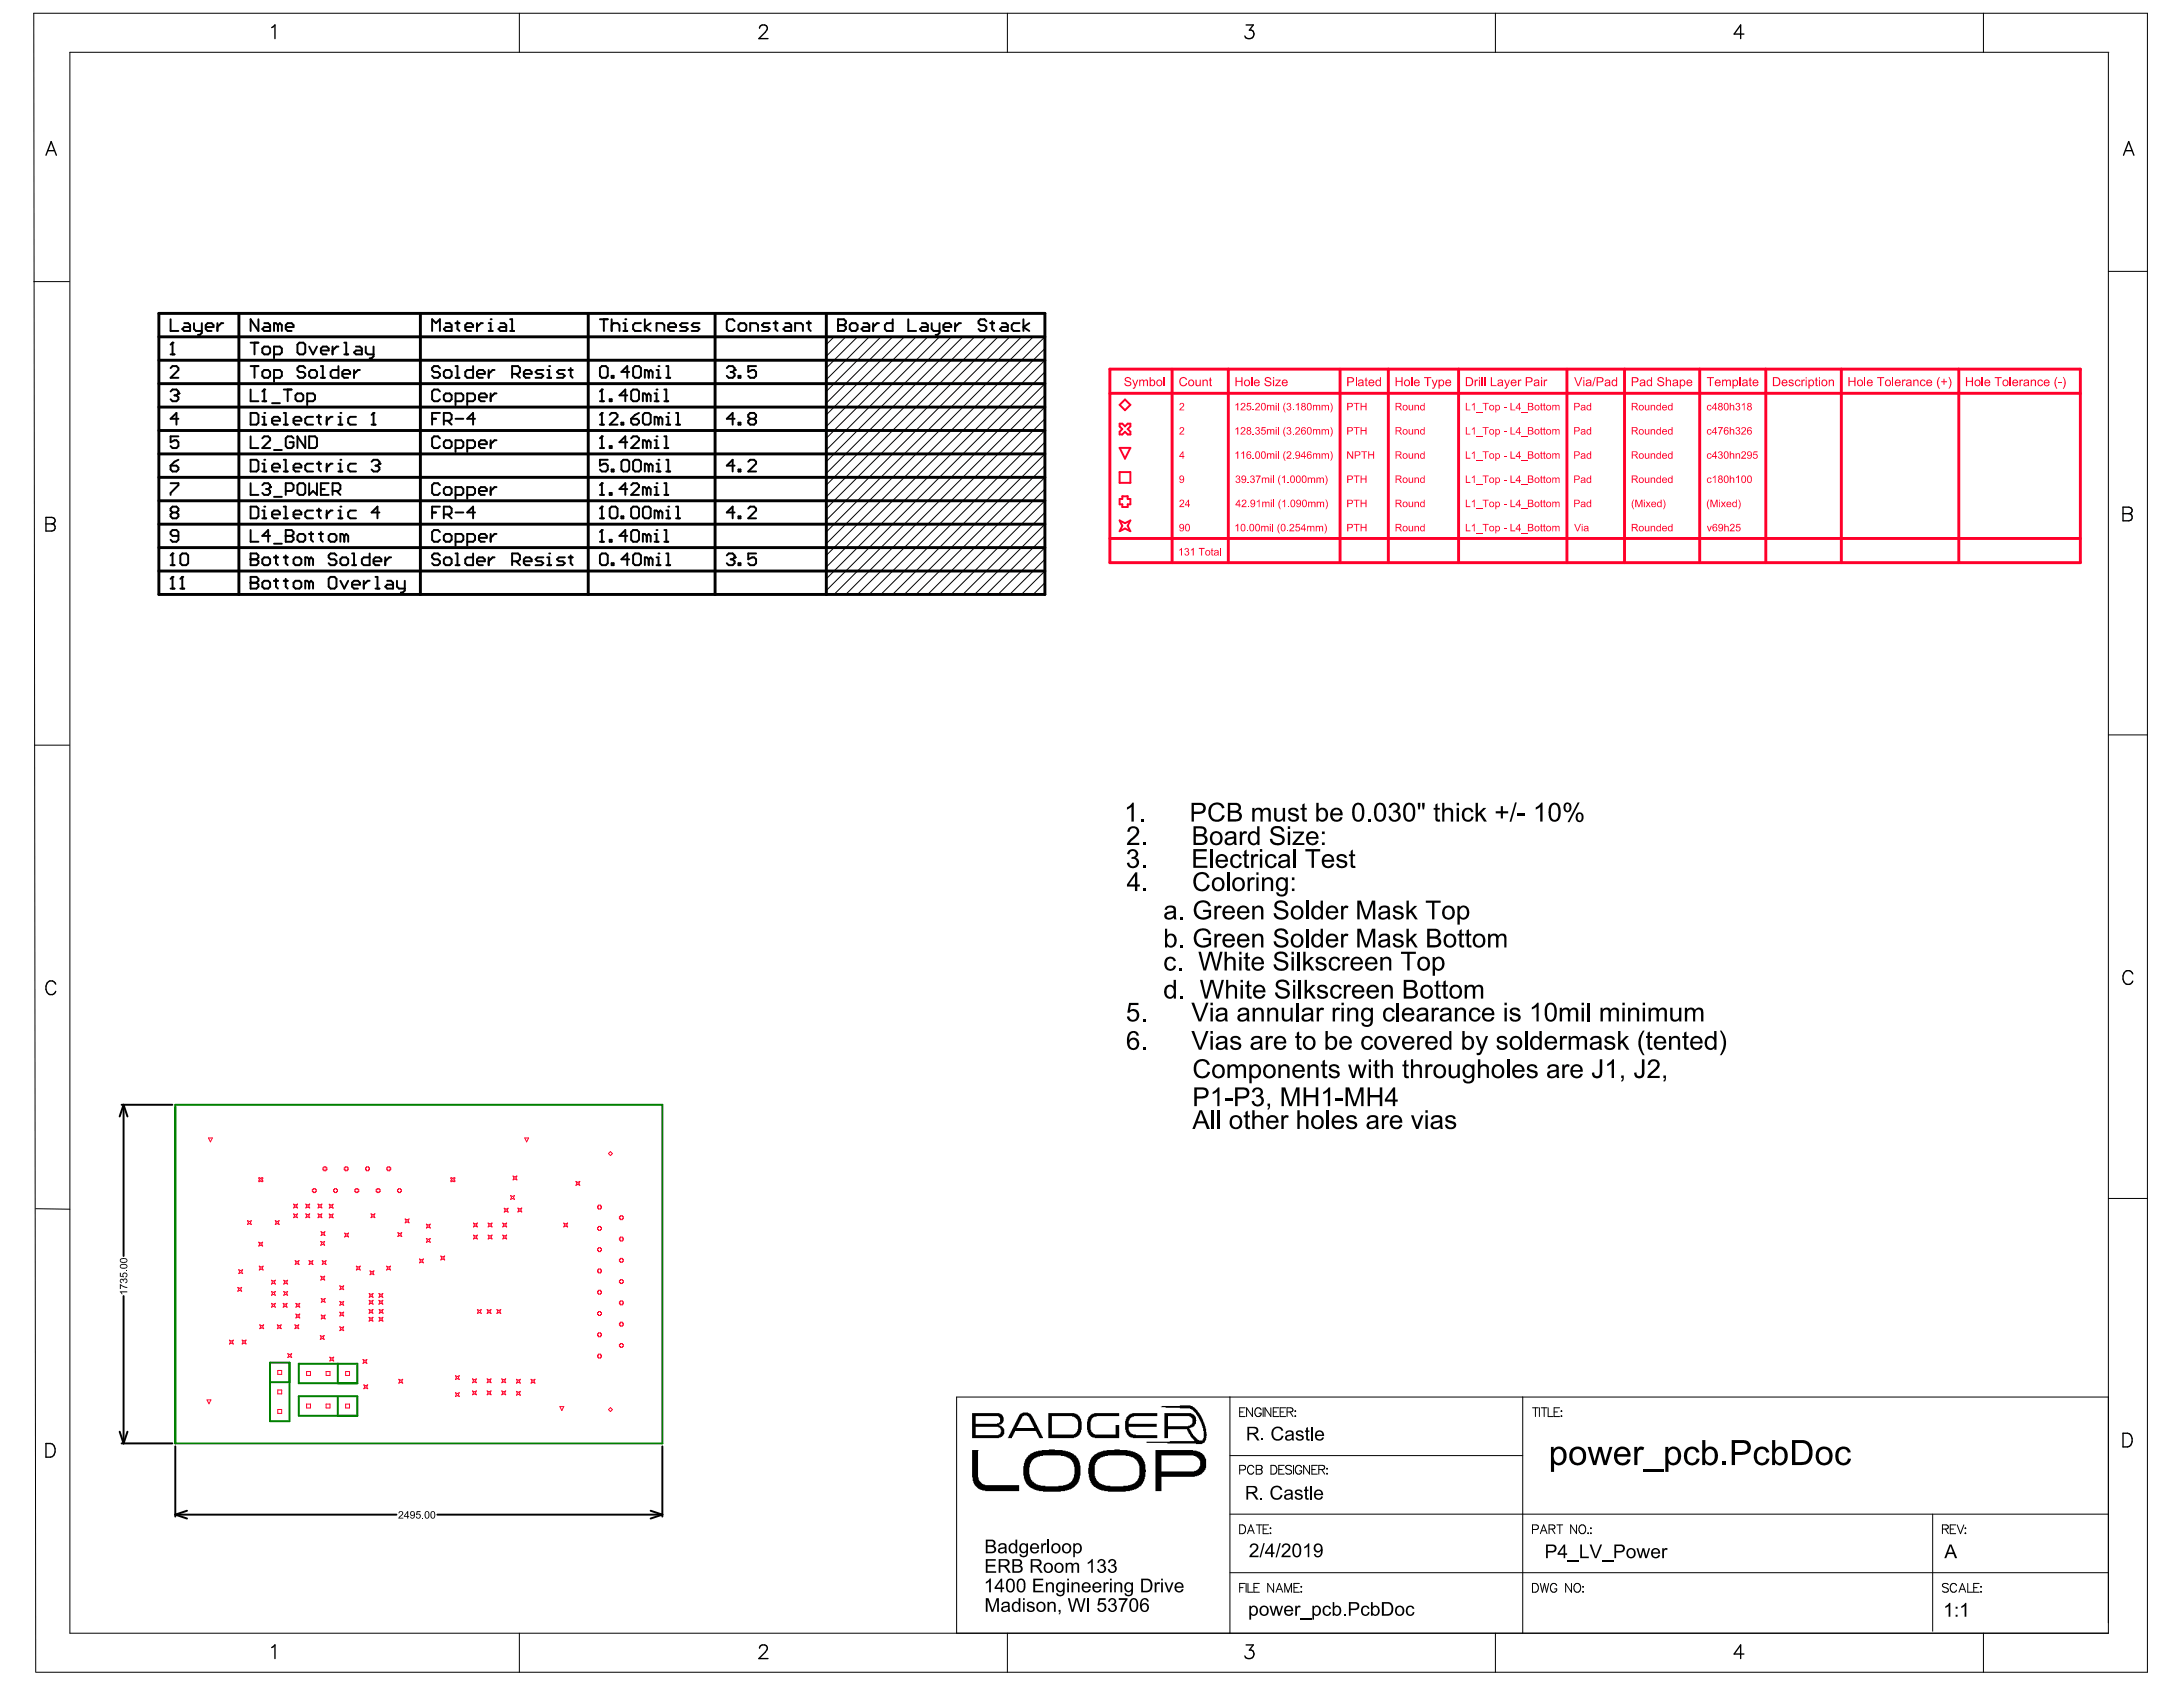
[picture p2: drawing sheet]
<svg xmlns="http://www.w3.org/2000/svg" width="279mm" height="216mm" viewBox="0 0 279 216" stroke-linecap="round" stroke-linejoin="round" font-family="sans-serif">
<path d="M143.3 54.2h.3l.4 .4 .3-.4h.4v.4l-.4 .3 .4 .4v.3h-.4l-.3-.3-.4 .3h-.3v-.3l.3-.4-.3-.3zM143.3 57.3h1.4l-.7 1.4zM143.3 51.8l.7-.7 .7 .7-.7 .7zM143.3 66.6l.7 .4 .7-.4-.4 .7 .4 .7-.7-.4-.7 .4 .3-.7zM143.3 63.9h.3v-.4h.7v.4h.4v.6h-.4v.4h-.7v-.4h-.3zM143.3 60.4h1.4v1.4h-1.4z" fill="none" stroke="#ff002a" stroke-width=".25"/>
<g fill="none" stroke="#ff002a" stroke-width=".13">
<path d="M26.7 145.6h.5l-.3 .5zM31.7 156.2l.2 .1 .3-.1-.2 .3 .2 .2-.3-.1-.2 .1 .1-.2zM33.1 159l.3 .1 .2-.1-.1 .2 .1 .3-.2-.2-.3 .2 .1-.3zM33.1 150.7l.3 .2 .2-.2-.1 .3 .1 .2-.2-.1-.3 .1 .2-.2zM35.2 156.2l.3 .1 .2-.1-.1 .3 .1 .2-.2-.1-.3 .1 .2-.2zM37.6 154.1l.2 .1 .3-.1-.1 .2 .1 .3-.3-.1-.2 .1 .1-.3zM37.6 155.3l.2 .2 .3-.2-.1 .3 .1 .2-.3-.1-.2 .1 .1-.2zM39.1 154.1l.3 .1 .2-.1-.1 .2 .1 .3-.2-.1-.3 .1 .2-.3zM39.1 155.3l.3 .2 .2-.2-.1 .3 .1 .2-.2-.1-.3 .1 .2-.2zM40 152.3h.1v-.2h.2v.2h.2v.2h-.2v.1h-.2v-.1h-.1zM40.7 154.1l.3 .1 .2-.1-.1 .2 .1 .3-.2-.1-.3 .1 .1-.3zM40.7 155.3l.3 .2 .2-.2-.1 .3 .1 .2-.2-.1-.3 .1 .1-.2z"/>
<path d="M41.1 158.9l.2 .1 .2-.1-.1 .2 .1 .3-.2-.2-.2 .2 .1-.3zM41.1 157.6l.2 .1 .3-.1-.1 .3 .1 .2-.3-.1-.2 .1 .1-.2zM41.3 149.5h.2v-.2h.2v.2h.1v.2h-.1v.1h-.2v-.1h-.2zM42.1 154.1l.3 .1 .2-.1-.1 .3 .1 .2-.2-.1-.3 .1 .2-.2zM42.1 155.4l.3 .1 .2-.1-.1 .2 .1 .3-.2-.2-.3 .2 .2-.3zM42.7 152.3h.1v-.2h.3v.2h.1v.2h-.1v.1h-.3v-.1h-.1zM44.1 149.5h.1v-.2h.2v.2h.2v.2h-.2v.1h-.2v-.1h-.1zM44.1 157.8l.3 .1 .2-.1-.1 .3 .1 .2-.2-.1-.3 .1 .1-.2zM45.4 152.3h.1v-.2h.3v.2h.1v.2h-.1v.1h-.3v-.1h-.1zM46.8 149.5h.1v-.2h.3v.2h.1v.2h-.1v.1h-.3v-.1h-.1zM47.5 155.3l.2 .2 .3-.2-.1 .3 .1 .2-.3-.1-.2 .1 .1-.2zM48.1 152.3h.2v-.2h.2v.2h.1v.2h-.1v.1h-.2v-.1h-.2z"/>
<path d="M49.5 149.5h.1v-.2h.3v.2h.1v.2h-.1v.1h-.3v-.1h-.1zM50.9 152.3h.1v-.2h.2v.2h.2v.2h-.2v.1h-.2v-.1h-.1zM50.9 157.7l.3 .2 .2-.2-.1 .3 .1 .2-.2-.1-.3 .1 .1-.2zM51.9 156l.2 .1 .3-.1-.2 .2 .2 .3-.3-.1-.2 .1 .1-.3zM54.6 158.5l.2 .1 .3-.1-.2 .2 .2 .3-.3-.1-.2 .1 .1-.3zM54.6 156.7l.2 .1 .3-.1-.2 .2 .2 .3-.3-.2-.2 .2 .1-.3zM57.7 150.7l.3 .2 .2-.2-.1 .3 .1 .2-.2-.1-.3 .1 .1-.2zM60.6 158.1l.2 .1 .3-.1-.1 .2 .1 .3-.3-.2-.2 .2 .1-.3zM60.6 156.5l.2 .1 .3-.1-.1 .3 .1 .2-.3-.1-.2 .1 .1-.2zM62.5 156.5l.2 .1 .3-.1-.2 .3 .2 .2-.3-.1-.2 .1 .1-.2zM62.5 158.1l.2 .1 .3-.1-.2 .2 .2 .3-.3-.2-.2 .2 .1-.3zM64.3 158.1l.3 .1 .2-.1-.1 .2 .1 .3-.2-.2-.3 .2 .2-.3z"/>
<path d="M64.3 156.5l.3 .1 .2-.1-.1 .3 .1 .2-.2-.1-.3 .1 .2-.2zM64.5 154.6l.3 .2 .2-.2-.1 .3 .1 .2-.2-.1-.3 .1 .2-.2zM65.3 153l.3 .1 .2-.1-.1 .3 .1 .2-.2-.1-.3 .1 .2-.2zM65.7 150.5l.2 .1 .3-.1-.2 .3 .2 .2-.3-.1-.2 .1 .1-.2zM66.3 154.6l.2 .1 .3-.1-.1 .3 .1 .2-.3-.1-.2 .1 .1-.2zM67.2 145.6h.5l-.3 .5zM72.2 156.5l.2 .1 .3-.1-.2 .3 .2 .2-.3-.1-.2 .1 .1-.2zM73.7 151.2l.3 .1 .2-.1-.1 .2 .1 .3-.2-.1-.3 .1 .1-.3zM76.5 154.4h.1v-.2h.3v.2h.1v.2h-.1v.1h-.3v-.1h-.1zM76.5 157.1h.1v-.1h.3v.1h.1v.2h-.1v.2h-.3v-.2h-.1zM76.5 159.8h.1v-.1h.3v.1h.1v.3h-.1v.1h-.3v-.1h-.1zM77.9 147.6l.2-.2 .3 .2-.3 .3z"/>
<path d="M79.3 155.7h.1v-.1h.3v.1h.1v.3h-.1v.1h-.3v-.1h-.1zM79.3 158.4h.1v-.1h.3v.1h.1v.3h-.1v.1h-.3v-.1h-.1zM26.5 179.2h.5l-.3 .5zM29.4 171.5l.2 .1 .3-.1-.2 .3 .2 .2-.3-.1-.2 .1 .1-.2zM30.4 164.8l.3 .1 .2-.1-.1 .2 .1 .3-.2-.2-.3 .2 .2-.3zM30.6 162.5l.2 .1 .3-.1-.2 .2 .2 .3-.3-.1-.2 .1 .1-.3zM31 171.5l.2 .1 .3-.1-.1 .2 .1 .3-.3-.1-.2 .1 .1-.3zM33.2 162l.2 .2 .3-.2-.1 .3 .1 .2-.3-.1-.2 .1 .1-.2zM33.2 169.5l.3 .2 .2-.2-.1 .3 .1 .2-.2-.1-.3 .1 .2-.2zM34.7 166.8l.3 .1 .2-.1-.1 .2 .1 .3-.2-.1-.3 .1 .2-.3zM34.7 163.8l.3 .2 .2-.2-.1 .3 .1 .2-.2-.1-.3 .1 .2-.2zM34.7 165.3l.3 .1 .2-.1-.1 .2 .1 .3-.2-.1-.3 .1 .2-.3z"/>
<path d="M35.5 169.5l.2 .2 .3-.2-.1 .3 .1 .2-.3-.1-.2 .1 .1-.2zM35.6 175.4h.5v.5h-.5zM35.6 177.9h.5v.5h-.5zM36.2 166.8l.3 .1 .2-.1-.1 .2 .1 .3-.2-.1-.3 .1 .2-.3zM36.3 165.3l.3 .1 .2-.1-.1 .2 .1 .3-.2-.1-.3 .1 .1-.3zM36.3 163.8l.3 .2 .2-.2-.1 .3 .1 .2-.2-.1-.3 .1 .1-.2zM36.8 173.2l.3 .2 .2-.2-.1 .3 .1 .2-.2-.1-.3 .1 .2-.2zM37.7 169.5l.3 .2 .2-.2-.1 .3 .1 .2-.2-.1-.3 .1 .2-.2zM37.8 161.3l.2 .2 .3-.2-.1 .3 .1 .2-.3-.1-.2 .1 .1-.2zM37.9 168.2l.2 .1 .3-.1-.2 .2 .2 .3-.3-.2-.2 .2 .1-.3zM37.9 166.8l.2 .1 .3-.1-.2 .2 .2 .3-.3-.1-.2 .1 .1-.3zM39.2 175.5h.5v.5h-.5z"/>
<path d="M39.2 179.7h.5v.5h-.5zM39.6 161.3l.2 .2 .3-.2-.2 .3 .2 .2-.3-.1-.2 .1 .1-.2zM41 170.9l.2 .1 .3-.1-.1 .3 .1 .2-.3-.1-.2 .1 .1-.2zM41.1 163.3l.2 .2 .3-.2-.2 .3 .2 .2-.3-.1-.2 .1 .1-.2zM41.1 168.3l.3 .1 .2-.1-.1 .2 .1 .3-.2-.1-.3 .1 .1-.3zM41.1 166.2l.3 .1 .2-.1-.1 .2 .1 .3-.2-.2-.3 .2 .1-.3zM41.2 161.3l.3 .2 .2-.2-.1 .3 .1 .2-.2-.1-.3 .1 .2-.2zM41.7 179.7h.5v.5h-.5zM41.7 175.5h.5v.5h-.5zM42.2 173.7l.3 .1 .2-.1-.1 .2 .1 .3-.2-.1-.3 .1 .1-.3zM43.5 164.6l.2 .1 .3-.1-.1 .2 .1 .3-.3-.2-.2 .2 .1-.3zM43.5 169.8l.2 .1 .3-.1-.1 .2 .1 .3-.3-.1-.2 .1 .1-.3z"/>
<path d="M43.5 167.9l.2 .1 .3-.1-.1 .3 .1 .2-.3-.1-.2 .1 .1-.2zM43.5 166.5l.2 .2 .3-.2-.1 .3 .1 .2-.3-.1-.2 .1 .1-.2zM44.2 179.7h.5v.5h-.5zM44.2 175.5h.5v.5h-.5zM45.6 162l.3 .2 .2-.2-.1 .3 .1 .2-.2-.1-.3 .1 .1-.2zM46.5 174l.2 .1 .3-.1-.2 .2 .2 .3-.3-.1-.2 .1 .1-.3zM46.6 177.2l.2 .2 .3-.2-.2 .3 .2 .2-.3-.1-.2 .1 .1-.2zM47.2 168.6l.3 .1 .2-.1-.1 .2 .1 .3-.2-.1-.3 .1 .2-.3zM47.2 167.6l.3 .1 .2-.1-.1 .2 .1 .3-.2-.1-.3 .1 .2-.3zM47.2 166.4l.3 .1 .2-.1-.1 .3 .1 .2-.2-.1-.3 .1 .2-.2zM47.2 165.5l.3 .2 .2-.2-.1 .3 .1 .2-.2-.1-.3 .1 .2-.2zM47.4 162.6l.2 .2 .3-.2-.2 .3 .2 .2-.3-.1-.2 .1 .1-.2z"/>
<path d="M48.5 166.4l.2 .1 .3-.1-.1 .3 .1 .2-.3-.1-.2 .1 .1-.2zM48.5 165.5l.2 .2 .3-.2-.1 .3 .1 .2-.3-.1-.2 .1 .1-.2zM48.5 168.6l.3 .1 .2-.1-.1 .2 .1 .3-.2-.1-.3 .1 .1-.3zM48.5 167.6l.3 .1 .2-.1-.1 .2 .1 .3-.2-.1-.3 .1 .2-.3zM49.5 162l.2 .2 .3-.2-.1 .3 .1 .2-.3-.1-.2 .1 .1-.2zM51 176.5l.3 .1 .2-.1-.1 .3 .1 .2-.2-.1-.3 .1 .2-.2zM53.7 161.1l.2 .1 .3-.1-.1 .3 .1 .2-.3-.1-.2 .1 .1-.2zM56.4 160.7l.3 .2 .2-.2-.1 .3 .1 .2-.2-.1-.3 .1 .1-.2zM58.3 178.2l.2 .2 .3-.2-.1 .3 .1 .2-.3-.1-.2 .1 .1-.2zM58.3 176.1l.2 .1 .3-.1-.1 .2 .1 .3-.3-.2-.2 .2 .1-.3zM60.5 176.5l.2 .1 .3-.1-.2 .2 .2 .3-.3-.2-.2 .2 .1-.3zM60.5 178l.2 .1 .3-.1-.2 .3 .2 .2-.3-.1-.2 .1 .1-.2z"/>
<path d="M61.1 167.6l.2 .1 .3-.1-.1 .2 .1 .3-.3-.1-.2 .1 .1-.3zM62.3 176.5l.3 .1 .2-.1-.1 .2 .1 .3-.2-.2-.3 .2 .2-.3zM62.3 178l.3 .1 .2-.1-.1 .3 .1 .2-.2-.1-.3 .1 .2-.2zM62.3 167.6l.3 .1 .2-.1-.1 .2 .1 .3-.2-.1-.3 .1 .2-.3zM63.6 167.6l.2 .1 .3-.1-.1 .2 .1 .3-.3-.1-.2 .1 .1-.3zM64.2 178l.3 .1 .2-.1-.1 .3 .1 .2-.2-.1-.3 .1 .1-.2zM64.2 176.5l.3 .1 .2-.1-.1 .2 .1 .3-.2-.2-.3 .2 .1-.3zM66.1 178.1l.2 .1 .3-.1-.1 .2 .1 .3-.3-.2-.2 .2 .1-.3zM66.1 176.5l.2 .1 .3-.1-.1 .3 .1 .2-.3-.1-.2 .1 .1-.2zM68 176.5l.2 .1 .3-.1-.2 .3 .2 .2-.3-.1-.2 .1 .1-.2zM76.5 162.5h.1v-.1h.3v.1h.1v.3h-.1v.1h-.3v-.1h-.1zM76.5 165.3h.1v-.2h.3v.2h.1v.2h-.1v.1h-.3v-.1h-.1z"/>
<path d="M76.5 168h.1v-.1h.3v.1h.1v.2h-.1v.2h-.3v-.2h-.1zM76.5 170.7h.1v-.1h.3v.1h.1v.3h-.1v.1h-.3v-.1h-.1zM76.5 173.4h.1v-.1h.3v.1h.1v.3h-.1v.1h-.3v-.1h-.1zM79.3 161.2h.1v-.2h.3v.2h.1v.2h-.1v.1h-.3v-.1h-.1zM79.3 163.9h.1v-.1h.3v.1h.1v.2h-.1v.2h-.3v-.2h-.1zM79.3 166.6h.1v-.1h.3v.1h.1v.3h-.1v.1h-.3v-.1h-.1zM79.3 169.3h.1v-.1h.3v.1h.1v.3h-.1v.1h-.3v-.1h-.1zM79.3 172.1h.1v-.2h.3v.2h.1v.2h-.1v.1h-.3v-.1h-.1zM35.6 180.4h.5v.5h-.5zM71.7 180h.5l-.3 .5zM77.9 180.4l.2-.2 .3 .2-.3 .2z"/>
</g>
<g fill="none" stroke="#ff002a" stroke-width=".37">
<path d="M142.1 47.2h124.2v24.8h-124.2zM142.1 50.3h124.2M150 47.2v24.8M157.2 47.2v24.8M171.5 47.2v24.8M177.7 47.2v24.8M186.7 47.2v24.8M200.6 47.2v24.8M207.9 47.2v24.8M217.5 47.2v24.8M226 47.2v24.8M235.7 47.2v24.8"/>
<path d="M250.7 47.2v24.8M142.1 68.9h124.2"/>
</g>
<g fill="#ff002a">
<path d="M144 48.4l.3-.2 .2 .1 .2 .1 .1 .2h-.2l-.1-.2h-.3a.19 .19 0 0 0-.1 .2 .19 .19 0 0 0 .2 .1l.5 .2-.1 .4-.4 .1h-.2l-.2-.2v-.2h.1l.2 .3h.3a.2 .2 0 0 0 .1-.3 .2 .2 0 0 0-.2-.1l-.4-.2z"/>
<path d="M144.9 48.6h.2l.2 .7 .2-.7h.2l-.3 .9-.3 .3-.1-.1v-.1h.2v-.2z"/>
<path d="M145.8 48.6h.1v.1l.2-.1h.2a.14 .14 0 0 0 .1 .1 .14 .14 0 0 0 .2-.1h.2l.1 .1v.7h-.1v-.5a.18 .18 0 0 0-.2-.2 .18 .18 0 0 0-.2 .2v.5h-.1v-.5a.2 .2 0 0 0-.3-.2 .2 .2 0 0 0-.1 .3v.4h-.1z"/>
<path d="M148.9 48.3h.2v1.1h-.2z"/>
<path d="M151 54.7h.4l.2 .1-.1 .3-.4 .4h.5v.1h-.7l.5-.6a.17 .17 0 0 0-.1-.2 .17 .17 0 0 0-.2 .1h-.1z"/>
<path d="M151.1 48.4l.4-.2 .4 .3v.1h-.1l-.1-.2h-.4l-.1 .1-.1 .2v.3l.2 .3h.3l.2-.3h.2l-.2 .4h-.4l-.3-.1-.2-.6z"/>
<path d="M153 48.6h.2v.6l.1 .1 .2-.1 .1-.6h.1v.8h-.1v-.1l-.2 .1-.3-.1z"/>
<path d="M153.9 48.6h.1v.1l.2-.1h.3l.1 .8h-.1v-.5a.21 .21 0 0 0-.3-.2 .21 .21 0 0 0-.1 .3v.4h-.2z"/>
<path d="M154.8 48.4l.2-.1v.3h.1v.1h-.1v.6h.1v.1h-.1l-.2-.1v-.6h-.1v-.1h.1z"/>
<path d="M201.5 67.1h.1l.3 .8 .3-.8h.2l-.4 .9h-.1z"/>
<path d="M210.5 67.3h.1v.4a.17 .17 0 0 0 .2 .2 .17 .17 0 0 0 .2-.2v-.4h.1v.7h-.1v-.1l-.2 .1h-.2z"/>
<path d="M211.3 67.3h.1v.1l.2-.1 .2 .1v.6h-.1v-.4a.17 .17 0 0 0-.2-.2 .17 .17 0 0 0-.1 .2v.4h-.1z"/>
<path d="M210.5 61.1h.1v.4a.15 .15 0 0 0 .1 .2 .15 .15 0 0 0 .2 0l.1-.1v-.5h.1v.7l-.1-.1-.2 .1-.3-.1z"/>
<path d="M211.3 61.1h.1v.1l.1-.1 .3 .1v.6h-.1v-.4a.17 .17 0 0 0-.2-.2 .17 .17 0 0 0-.1 .2v.4h-.1z"/>
<path d="M210.5 54.9h.1v.4a.17 .17 0 0 0 .2 .2 .17 .17 0 0 0 .2-.2v-.4h.1v.7h-.1v-.1l-.2 .1h-.2z"/>
<path d="M211.3 54.9h.1v.1l.1-.1 .3 .1v.6h-.1v-.4a.17 .17 0 0 0-.2-.2 .17 .17 0 0 0-.1 .2v.4h-.1z"/>
<path d="M150.9 70.4l.4-.3v1h-.1v-.8l-.3 .2z"/>
<path d="M151.7 70.2l.2-.1 .2 .1 .1 .3-.2 .1h.2v.3l-.2 .2h-.2l-.2-.2 .1-.1a.2 .2 0 0 0 .2 .2 .2 .2 0 0 0 .2-.2 .2 .2 0 0 0-.3-.2l.3-.2-.2-.2h-.1l-.1 .2h-.1z"/>
<path d="M152.4 70.3l.4-.2v1h-.1v-.8l-.3 .2z"/>
<path d="M153.4 70.1h.8v.1h-.3v.9h-.2v-.9h-.3z"/>
<path d="M155.1 70.2l.1-.1v.3h.1v.1h-.1v.5h.1v.1a.16 .16 0 0 1-.2 0 .16 .16 0 0 1 0-.2v-.4h-.1z"/>
<path d="M156.2 70.1h.1v1h-.1z"/>
<path d="M151 64.1l.2-.2 .3 .1v.4l-.4 .4h.5v.1h-.7l.1-.2 .3-.2a.21 .21 0 0 0 .1-.3 .21 .21 0 0 0-.3-.1v.1h-.1z"/>
<path d="M151 51.7l.4-.1 .2 .1-.1 .3-.4 .4h.5v.1h-.7l.5-.6a.17 .17 0 0 0 0-.2 .17 .17 0 0 0-.2 0l-.1 .1h-.1z"/>
<path d="M209 64l.1-.1-.2 .7 .2 .6h-.1l-.2-.5v-.3z"/>
<path d="M209.3 64h.2l.2 .8 .3-.8h.2v.9h-.1v-.8l-.3 .8h-.1l-.3-.8v.8h-.1z"/>
<path d="M210.6 64.2h.2l.1 .3 .2-.3h.1l-.2 .3 .3 .4h-.2l-.2-.3-.1 .3h-.2l.3-.3z"/>
<path d="M212.8 63.9l.2 .1 .2 .5-.1 .3-.2 .4h-.1l.2-.3v-.5z"/>
<path d="M210.5 58h.1v.4a.15 .15 0 0 0 .1 .2 .15 .15 0 0 0 .2 0l.1-.1v-.5h.1v.7l-.1-.1-.2 .1h-.2l-.1-.1z"/>
<path d="M211.3 58h.1v.1l.1-.1 .3 .1v.6h-.1v-.4a.17 .17 0 0 0-.2-.2 .17 .17 0 0 0-.1 .2v.4h-.1z"/>
<path d="M210.5 51.8h.1v.4a.17 .17 0 0 0 .2 .2 .17 .17 0 0 0 .2-.2v-.4h.1v.7h-.1v-.1l-.2 .1h-.2z"/>
<path d="M211.3 51.8h.1v.1l.1-.1 .3 .1v.6h-.1v-.4a.17 .17 0 0 0-.2-.2 .17 .17 0 0 0-.1 .2v.4h-.1z"/>
<path d="M158.2 61l.3-.2 .2 .2-.1 .3 .1 .1 .1 .2-.2 .2h-.3l-.2-.2 .2-.1 .1 .2h.2v-.3h-.2v-.1a.16 .16 0 0 0 .2-.2 .16 .16 0 0 0-.2-.2 .16 .16 0 0 0-.1 .2h-.2z"/>
<path d="M159.7 61.7h.1v.1h-.1z"/>
<path d="M160.1 60.9l.2-.1 .3 .2v.2l-.2 .1 .2 .1v.1v.2l-.3 .1-.3-.1v-.1h.1a.18 .18 0 0 0 .3 .1 .18 .18 0 0 0 .1-.2 .18 .18 0 0 0-.3-.1l.1-.2a.16 .16 0 0 0 .1-.2 .16 .16 0 0 0-.1-.1 .16 .16 0 0 0-.2 .2h-.1z"/>
<path d="M160.7 60.9h.7l-.4 .6v.3h-.1v-.1l.3-.7h-.5z"/>
<path d="M161.5 61.1h.1v.1l.3-.1a.18 .18 0 0 0 .1 .1 .18 .18 0 0 0 .2-.1 .19 .19 0 0 1 .3 .2v.5h-.2v-.4a.15 .15 0 0 0-.2-.2 .15 .15 0 0 0-.1 .2v.4h-.1v-.4a.16 .16 0 0 0-.2-.2 .16 .16 0 0 0-.1 .3v.3h-.1z"/>
<path d="M162.9 60.9h.1v.9h-.1z"/>
<path d="M163.8 60.8h.1l-.1 .3-.1 .5 .2 .5-.1-.1-.2-.4v-.5z"/>
<path d="M164.1 61.1l.3-.3v1h-.1v-.7l-.2 .1z"/>
<path d="M164.8 61.7h.1v.1h-.1z"/>
<path d="M167.4 61.1h.1v.1l.2-.1a.18 .18 0 0 0 .2 .1 .18 .18 0 0 0 .2-.1 .19 .19 0 0 1 .2 .2v.5h-.1v-.4a.14 .14 0 0 0-.2-.2 .14 .14 0 0 0-.1 .2v.4h-.1v-.4a.16 .16 0 0 0-.2-.2 .16 .16 0 0 0-.1 .3v.3h-.1z"/>
<path d="M168.5 61.1h.1v.1l.3-.1a.14 .14 0 0 0 .1 .1 .14 .14 0 0 0 .1-.1l.3 .1v.6h-.1v-.4a.15 .15 0 0 0-.2-.2 .15 .15 0 0 0-.1 .2v.4h-.1v-.4a.15 .15 0 0 0-.2-.2 .16 .16 0 0 0-.1 .3v.3h-.1z"/>
<path d="M169.6 60.8l.1 .1 .2 .5v.3l-.2 .4h-.1l.1-.3 .1-.5z"/>
<path d="M158.1 48.3h.2v.4h.6v-.4h.1v1.1h-.1v-.5h-.6v.5h-.2z"/>
<path d="M160.2 48.3h.1v1.1h-.1z"/>
<path d="M161.9 48.4l.2-.1 .3-.1 .2 .2 .1 .2h-.1l-.2-.2h-.2a.19 .19 0 0 0-.2 .2 .19 .19 0 0 0 .3 .1l.4 .3v.2l-.1 .2h-.5l-.3-.3v-.1h.2l.2 .3h.3a.22 .22 0 0 0 0-.3 .22 .22 0 0 0-.3-.1l-.3-.2z"/>
<path d="M163.3 48.6h.6l-.5 .7h.6v.1h-.8l.6-.7h-.5z"/>
<path d="M173.2 67.1h.8v.1h-.3v.8h-.1v-.8h-.4z"/>
<path d="M174.1 67.1h.2v.3h.5v-.3h.1v.9h-.1v-.4h-.5v.4h-.2z"/>
<path d="M180.3 67.3h.1v.4a.17 .17 0 0 0 .2 .2 .17 .17 0 0 0 .1-.2v-.4h.2v.7h-.1v-.1l-.4 .1-.1-.2z"/>
<path d="M181 67.3h.1v.1l.3-.1 .2 .1v.6h-.1v-.4a.17 .17 0 0 0-.2-.2 .17 .17 0 0 0-.1 .2v.4h-.2z"/>
<path d="M173.2 60.9h.8v.1h-.3v.8h-.1v-.8h-.4z"/>
<path d="M174.1 60.9h.2v.3h.5v-.3h.1v.9h-.1v-.4h-.5v.4h-.2z"/>
<path d="M180.3 61.1h.1v.4a.16 .16 0 0 0 .1 .2 .16 .16 0 0 0 .2 0v-.6h.2v.7l-.2-.1-.2 .1-.2-.1z"/>
<path d="M181 61.1h.1v.1l.2-.1 .3 .1v.6h-.1v-.4a.17 .17 0 0 0-.2-.2 .17 .17 0 0 0-.1 .2v.4h-.2z"/>
<path d="M187.6 60.9h.1v.8h.5v.1h-.6z"/>
<path d="M188.4 61.1l.3-.3v1h-.1v-.7l-.2 .1z"/>
<path d="M189 62h.8v.1h-.8z"/>
<path d="M189.8 60.9h.7v.1h-.3v.8h-.1v-.8h-.3z"/>
<path d="M192.5 61.4h.3v.1h-.3z"/>
<path d="M193.3 60.9h.2v.8h.4v.1h-.6z"/>
<path d="M194.7 62h.8v.1h-.8z"/>
<path d="M197.2 60.9h.1v.2h.1v.1h-.1l.1 .6a.15 .15 0 0 1-.2 0 .15 .15 0 0 1 0-.2v-.4h-.1z"/>
<path d="M197.6 60.9h.1v.2h.1v.1h-.1v.5l.1 .1a.17 .17 0 0 1-.2 0 .17 .17 0 0 1 0-.2v-.4h-.1z"/>
<path d="M198.7 61.1h.1v.1l.1-.1h.2l.1 .1 .2-.1a.17 .17 0 0 1 .2 0 .17 .17 0 0 1 0 .2v.5h-.1v-.4a.15 .15 0 0 0-.2-.2 .15 .15 0 0 0-.1 .2v.4h-.1v-.4a.16 .16 0 0 0-.2-.2 .16 .16 0 0 0-.1 .3v.3h-.1z"/>
<path d="M173.2 54.7h.8v.1h-.3v.8h-.1v-.8h-.4z"/>
<path d="M174.1 54.7h.2v.3h.5v-.3h.1v.9h-.1v-.4h-.5v.4h-.2z"/>
<path d="M180.3 54.9h.1v.4a.17 .17 0 0 0 .2 .2 .17 .17 0 0 0 .1-.2v-.4h.2v.7h-.1v-.1l-.2 .1h-.2l-.1-.2z"/>
<path d="M181 54.9h.1v.1l.3-.1a.23 .23 0 0 1 .2 .3v.4h-.1v-.4a.17 .17 0 0 0-.2-.2 .17 .17 0 0 0-.1 .2v.4h-.2z"/>
<path d="M187.6 54.7h.1v.8h.5v.1h-.6z"/>
<path d="M188.4 54.9l.3-.2v.9h-.1v-.7l-.2 .1z"/>
<path d="M189 55.8h.8v.1h-.8z"/>
<path d="M189.8 54.7h.7v.1h-.3v.8h-.1v-.8h-.3z"/>
<path d="M192.5 55.2h.3v.1h-.3z"/>
<path d="M193.3 54.7h.2v.8h.4v.1h-.6z"/>
<path d="M194.7 55.8h.8v.1h-.8z"/>
<path d="M197.2 54.7h.1v.2h.1v.1h-.1v.5l.2 .1a.17 .17 0 0 1-.2 0 .17 .17 0 0 1-.1-.2v-.4h-.1z"/>
<path d="M197.6 54.7h.1v.2h.1v.1h-.1v.5l.1 .1a.16 .16 0 0 1-.2 0 .16 .16 0 0 1 0-.2v-.4h-.1z"/>
<path d="M198.7 54.9h.1v.1l.1-.1h.2l.1 .1 .1-.1a.23 .23 0 0 1 .3 .2v.5h-.1v-.4a.15 .15 0 0 0-.2-.2 .15 .15 0 0 0-.1 .2v.4h-.1v-.4a.16 .16 0 0 0-.2-.2 .16 .16 0 0 0-.1 .3v.3h-.1z"/>
<path d="M173.5 48.3h.1v1.1h-.1z"/>
<path d="M174.8 48.4l.1-.1v.3h.1v.1h-.1v.5l.2 .2h-.1l-.2-.1v-.6h-.1v-.1h.1z"/>
<path d="M178.6 48.3h.2v.4h.6v-.4h.1v1.1h-.1v-.5h-.6v.5h-.2z"/>
<path d="M180.6 48.3h.2v1.1h-.2z"/>
<path d="M182.3 48.3h.9v.1h-.4v1h-.2v-1h-.3z"/>
<path d="M183.2 48.6h.2l.2 .7 .3-.7h.1l-.4 1-.2 .2-.1-.1v-.1h.2l.1-.2z"/>
<path d="M188.7 48.6h.2v.1a.19 .19 0 0 1 .3-.1l-.1 .1a.2 .2 0 0 0-.2 .3v.4h-.2z"/>
<path d="M189.6 48.3h.2v1.1h-.2z"/>
<path d="M190 48.3h.1v1.1h-.1z"/>
<path d="M190.8 48.3h.2v1h.5v.1h-.7z"/>
<path d="M192.5 48.6h.2l.2 .7 .2-.7h.2l-.4 .9-.2 .3-.1-.2h.1l.1-.2z"/>
<path d="M194.3 48.6h.1v.1l.1-.1h.2v.1a.18 .18 0 0 0-.2 .1 .18 .18 0 0 0-.1 .2v.4h-.1z"/>
<path d="M197.6 48.6h.1v.1a.21 .21 0 0 1 .4-.1l-.1 .1-.2 .1-.1 .6h-.1z"/>
<path d="M218.5 67.3h.1l.2 .6 .2-.6h.1l-.3 .7h-.1z"/>
<path d="M220.7 67.1h.1v.3l.2-.1 .2 .1 .1 .6h-.2v-.4a.17 .17 0 0 0-.2-.2 .17 .17 0 0 0-.1 .2v.4h-.1z"/>
<path d="M221.5 67.1l.2-.1 .3 .1v.4l-.5 .4h.5v.1h-.6v-.2l.5-.4v-.2a.17 .17 0 0 0-.2-.1 .17 .17 0 0 0-.2 .2h-.1z"/>
<path d="M222.3 67.1h.4v.1h-.3l-.1 .2h.3l.2 .2-.1 .3-.1 .1h-.3l-.2-.2h.2a.2 .2 0 0 0 .2 .1 .2 .2 0 0 0 .1-.3 .2 .2 0 0 0-.3-.1l-.1 .1z"/>
<path d="M218.5 61.2l.4-.1 .1 .1 .1 .1h-.2l-.1-.1-.2 .1v.4h.1l.4-.1-.2 .2h-.1l-.3-.1v-.1z"/>
<path d="M219.2 61.1l.4-.3v1h-.1v-.7l-.3 .1z"/>
<path d="M221.4 60.9h.1v.3l.1-.1 .3 .1 .1 .6h-.2v-.4a.17 .17 0 0 0-.2-.2 .17 .17 0 0 0-.1 .2v.4h-.1z"/>
<path d="M222.2 61.1l.4-.3v1h-.2v-.7l-.2 .1z"/>
<path d="M218.5 55l.4-.1 .2 .2-.4-.1-.1 .3a.18 .18 0 0 0 .1 .2 .18 .18 0 0 0 .2-.1h.2l-.2 .2h-.3l-.1-.2z"/>
<path d="M219.9 54.7h.6l-.3 .5-.1 .4h-.1l.1-.3 .3-.5h-.5z"/>
<path d="M221.4 54.7h.1v.3l.1-.1 .3 .1 .1 .6h-.2v-.4a.17 .17 0 0 0-.2-.2 .17 .17 0 0 0-.1 .2v.4h-.1z"/>
<path d="M222.2 54.8l.1-.1h.2l.2 .1-.1 .3 .1 .2-.1 .3h-.3l-.2-.2 .1-.1 .2 .2a.2 .2 0 0 0 .2-.2 .2 .2 0 0 0-.3-.1l.1-.1a.17 .17 0 0 0 .2-.2 .17 .17 0 0 0-.2-.2 .17 .17 0 0 0-.2 .2h-.1z"/>
<path d="M222.9 54.7h.4l.2 .1-.1 .3-.4 .4h.5v.1h-.7l.5-.6a.17 .17 0 0 0-.1-.2 .17 .17 0 0 0-.2 .1h-.1z"/>
<path d="M212.2 48.3l.3-.1 .3 .1 .2 .3h-.2l-.1-.2h-.2a.19 .19 0 0 0-.2 .2 .19 .19 0 0 0 .3 .1l.4 .3v.2l-.1 .2h-.5l-.3-.3v-.1h.1l.2 .3h.3a.22 .22 0 0 0 .1-.3 .22 .22 0 0 0-.3-.1l-.4-.2z"/>
<path d="M213.2 48.3h.1v.4l.2-.1 .3 .1 .1 .7h-.2v-.7a.22 .22 0 0 0-.3 0 .22 .22 0 0 0-.1 .3v.4h-.1z"/>
<path d="M218.5 48.3h.9v.1h-.4v1h-.2v-1h-.3z"/>
<path d="M220.4 48.6h.1v.1l.4-.1 .1 .1 .2-.1h.2l.1 .1v.7h-.1v-.5a.18 .18 0 0 0-.2-.2 .18 .18 0 0 0-.2 .2v.5h-.1v-.5a.2 .2 0 0 0-.2-.2 .2 .2 0 0 0-.2 .3v.4h-.1z"/>
<path d="M222.6 48.3h.2v1.1h-.2z"/>
<path d="M223.9 48.4l.2-.1v.3h.1v.1h-.1v.6h.1l-.1 .1-.2-.1v-.6h-.1v-.1h.1z"/>
<path d="M236.6 48.3h.1v.4h.6v-.4h.2v1.1h-.2v-.5h-.6v.5h-.1z"/>
<path d="M238.6 48.3h.2v1.1h-.2z"/>
<path d="M240.3 48.3h.9v.1h-.4v1h-.2v-1h-.3z"/>
<path d="M242.2 48.3h.1v1.1h-.1z"/>
<path d="M243.5 48.6h.1v.1l.1-.1h.1h.1l-.1 .1a.2 .2 0 0 0-.2 .1 .2 .2 0 0 0 0 .2v.4h-.1z"/>
<path d="M244.9 48.6h.1v.1l.2-.1h.3l.1 .8h-.2v-.5a.2 .2 0 0 0-.2-.2 .2 .2 0 0 0-.2 .3v.4h-.1z"/>
<path d="M245.8 48.7l.2-.1h.3l.1 .2h-.1a.26 .26 0 0 0-.4 0 .26 .26 0 0 0 0 .4l.1 .1a.19 .19 0 0 0 .3-.2l.1 .1-.1 .2h-.2h-.2l-.2-.3z"/>
<path d="M248.1 48.3l.2-.1-.3 .7 .1 .5 .2 .4-.2-.1-.2-.7z"/>
<path d="M248.7 48.5h.2v.3h.3v.1h-.3v.3h-.2v-.3h-.3v-.1h.3z"/>
<path d="M249.4 48.2h.1l.1 .3 .2 .4-.2 .6-.1 .3h-.1l.2-.5v-.4z"/>
<path d="M251.6 48.3h.2v.4h.6v-.4h.1v1.1h-.1v-.5h-.6v.5h-.2z"/>
<path d="M253.6 48.3h.2v1.1h-.2z"/>
<path d="M255.3 48.3h.9v.1h-.4v1h-.1v-1h-.4z"/>
<path d="M257.2 48.3h.2v1.1h-.2z"/>
<path d="M258.5 48.6h.1v.1a.19 .19 0 0 1 .1-.1 .19 .19 0 0 1 .2 0v.1a.19 .19 0 0 0-.2 .1 .19 .19 0 0 0-.1 .2v.4h-.1z"/>
<path d="M259.9 48.6h.1l.1 .1 .3-.1 .2 .1v.7h-.2v-.5a.21 .21 0 0 0-.2-.2 .21 .21 0 0 0-.2 .3v.4h-.1z"/>
<path d="M260.9 48.7l.3-.1 .2 .1 .1 .1h-.2l-.1-.1h-.1l-.2 .2v.3l.2 .1h.2v-.2h.2l-.2 .3h-.2l-.3-.1v-.4z"/>
<path d="M263.2 48.2l.1 .1-.2 .3v.5l.2 .7-.2-.2-.2-.5 .1-.4z"/>
<path d="M263.4 48.9h.5v.2h-.5z"/>
<path d="M264 48.2l.2 .1 .2 .5-.1 .6-.2 .4-.1-.1 .2-.5v-.4z"/>
<path d="M158.1 67.3l.4-.3v1h-.1v-.7l-.3 .1z"/>
<path d="M159.6 67.9h.1v.1h-.1z"/>
<path d="M161.4 67.3h.1v.1l.2-.1 .2 .1 .2-.1h.2l.1 .7h-.1v-.4a.15 .15 0 0 0-.2-.2 .15 .15 0 0 0-.1 .2v.4h-.2v-.4a.16 .16 0 0 0-.2-.2 .16 .16 0 0 0-.1 .2v.4h-.1z"/>
<path d="M162.8 67.1h.2v.9h-.2z"/>
<path d="M163.7 67l.1 .1-.2 .6 .2 .6-.1-.1-.2-.4v-.3z"/>
<path d="M164.7 67.9h.1v.1h-.1z"/>
<path d="M165.1 67.1l.2-.1 .3 .1v.2v.2l-.4 .4h.4v.1h-.6l.1-.2 .4-.4-.1-.3-.2 .1-.1 .1h-.1z"/>
<path d="M165.9 67.1h.5v.1h-.4l-.1 .2h.3l.2 .2v.3l-.2 .1h-.3l-.1-.2 .1-.1 .1 .2a.23 .23 0 0 0 .3-.3 .23 .23 0 0 0-.4 0h-.1z"/>
<path d="M167.3 67.3h.1v.1l.3-.1a.14 .14 0 0 0 .1 .1 .14 .14 0 0 0 .1-.1l.3 .1v.6h-.1v-.4a.15 .15 0 0 0-.2-.2 .15 .15 0 0 0-.1 .2v.4h-.1v-.4a.14 .14 0 0 0-.2-.2 .14 .14 0 0 0-.1 .2v.4h-.1z"/>
<path d="M168.4 67.3h.1v.1l.3-.1a.18 .18 0 0 0 .1 .1 .18 .18 0 0 0 .2-.1l.2 .1v.6h-.1v-.4a.14 .14 0 0 0-.1-.2 .14 .14 0 0 0-.2 .2v.4h-.1v-.4a.16 .16 0 0 0-.2-.2 .16 .16 0 0 0-.1 .2v.4h-.1z"/>
<path d="M169.5 67l.1 .1 .2 .4v.5l-.2 .3h-.1l.2-.4v-.4z"/>
<path d="M159 64l.3-.1 .2 .2v.3l-.4 .4h.4v.1h-.6l.1-.2 .4-.4-.1-.3-.2 .1-.1 .1h-.1z"/>
<path d="M159.7 64.8h.2v.1h-.2z"/>
<path d="M160.9 64.2l.3-.3v1h-.1v-.7l-.2 .1z"/>
<path d="M161.6 64.2h.1v.1l.1-.1h.2l.1 .1 .1-.1a.19 .19 0 0 1 .3 .2v.5h-.1v-.4a.15 .15 0 0 0-.2-.2 .15 .15 0 0 0-.1 .2v.4h-.1v-.4a.15 .15 0 0 0-.2-.2 .15 .15 0 0 0-.1 .2v.4h-.1z"/>
<path d="M163 64h.1v.9h-.1z"/>
<path d="M163.8 64l.1-.1-.1 .5v.3l.1 .5-.1-.1-.2-.4v-.3z"/>
<path d="M164.1 64.2l.4-.3v1h-.1v-.7l-.3 .1z"/>
<path d="M164.8 64.8h.2v.1h-.2z"/>
<path d="M167.4 64.2h.1v.1l.1-.1h.2l.1 .1 .2-.1a.2 .2 0 0 1 .3 .2v.5h-.2v-.4a.15 .15 0 0 0-.1-.2 .15 .15 0 0 0-.2 .2v.4h-.1v-.4a.15 .15 0 0 0-.2-.2 .15 .15 0 0 0-.1 .2v.4h-.1z"/>
<path d="M168.5 64.2h.1v.1l.3-.1a.18 .18 0 0 0 .2 .1 .18 .18 0 0 0 .1-.1h.2l.1 .1v.6h-.2v-.4a.14 .14 0 0 0-.1-.2 .14 .14 0 0 0-.1 .2v.4h-.2v-.4a.16 .16 0 0 0-.1-.2 .16 .16 0 0 0-.2 .2v.4h-.1z"/>
<path d="M169.6 63.9h.1l.2 .5v.4l-.2 .4h-.1l.2-.7z"/>
<path d="M173.2 64h.8v.1h-.3v.8h-.1v-.8h-.4z"/>
<path d="M174.1 64h.2v.3h.5v-.3h.1v.9h-.1v-.4h-.5v.4h-.2z"/>
<path d="M180.3 64.2h.1v.4a.17 .17 0 0 0 .2 .2 .17 .17 0 0 0 .1-.2v-.4h.2v.7h-.1v-.1l-.4 .1-.1-.2z"/>
<path d="M181 64.2h.1v.1l.2-.1 .3 .1v.6h-.1v-.4a.17 .17 0 0 0-.2-.2 .17 .17 0 0 0-.1 .2v.4h-.2z"/>
<path d="M187.6 67.1h.1v.8h.5v.1h-.6z"/>
<path d="M188.4 67.3l.3-.3v1h-.1v-.7l-.2 .1z"/>
<path d="M189 68.2h.8v.1h-.8z"/>
<path d="M189.8 67.1h.7v.1h-.3v.8h-.1v-.8h-.3z"/>
<path d="M192.5 67.6h.3v.1h-.3z"/>
<path d="M193.3 67.1h.2v.8h.4v.1h-.6z"/>
<path d="M194.7 68.2h.8v.1h-.8z"/>
<path d="M197.2 67.1h.1v.2h.1v.1h-.1l.1 .6a.15 .15 0 0 1-.2 0 .15 .15 0 0 1 0-.2v-.4h-.1z"/>
<path d="M197.6 67.1h.1v.2h.1v.1h-.1v.5l.1 .1a.17 .17 0 0 1-.2 0 .17 .17 0 0 1 0-.2v-.4h-.1z"/>
<path d="M198.7 67.3h.1v.1l.2-.1 .2 .1 .2-.1h.2v.7h-.1v-.4a.15 .15 0 0 0-.2-.2 .15 .15 0 0 0-.1 .2v.4h-.1v-.4a.16 .16 0 0 0-.2-.2 .16 .16 0 0 0-.1 .2v.4h-.1z"/>
<path d="M187.6 64h.1v.8h.5v.1h-.6z"/>
<path d="M188.4 64.2l.3-.3v1h-.1v-.7l-.2 .1z"/>
<path d="M189 65.1h.8v.1h-.8z"/>
<path d="M189.8 64h.7v.1h-.3v.8h-.1v-.8h-.3z"/>
<path d="M192.5 64.5h.3v.1h-.3z"/>
<path d="M193.3 64h.2v.8h.4v.1h-.6z"/>
<path d="M194.7 65.1h.8v.1h-.8z"/>
<path d="M197.2 64h.1v.2h.1v.1h-.1l.1 .6a.15 .15 0 0 1-.2 0 .15 .15 0 0 1 0-.2v-.4h-.1z"/>
<path d="M197.6 64h.1v.2h.1v.1h-.1v.5l.1 .1a.17 .17 0 0 1-.2 0 .17 .17 0 0 1 0-.2v-.4h-.1z"/>
<path d="M198.7 64.2h.1v.1l.1-.1h.2l.1 .1 .2-.1a.18 .18 0 0 1 .2 0 .18 .18 0 0 1 0 .2v.5h-.1v-.4a.15 .15 0 0 0-.2-.2 .15 .15 0 0 0-.1 .2v.4h-.1v-.4a.16 .16 0 0 0-.2-.2 .16 .16 0 0 0-.1 .2v.4h-.1z"/>
<path d="M172.4 57.8h.2l.5 .7v-.7h.1v.9h-.2l-.5-.7v.7h-.1z"/>
<path d="M174.2 57.8h.8v.1h-.3v.8h-.2v-.8h-.3z"/>
<path d="M175.1 57.8h.1v.3h.5v-.3h.2v.9h-.2v-.4h-.5v.4h-.1z"/>
<path d="M180.3 58h.1v.4a.17 .17 0 0 0 .2 .2 .17 .17 0 0 0 .1-.2v-.4h.2v.7h-.1v-.1l-.2 .1h-.2l-.1-.2z"/>
<path d="M181 58h.1v.1l.2-.1 .3 .1v.6h-.1v-.4a.17 .17 0 0 0-.2-.2 .17 .17 0 0 0-.1 .2v.4h-.2z"/>
<path d="M187.6 57.8h.1v.8h.5v.1h-.6z"/>
<path d="M188.4 58l.3-.2v.9h-.1v-.7l-.2 .1z"/>
<path d="M189 58.9h.8v.1h-.8z"/>
<path d="M189.8 57.8h.7v.1h-.3v.8h-.1v-.8h-.3z"/>
<path d="M192.5 58.3h.3v.1h-.3z"/>
<path d="M193.3 57.8h.2v.8h.4v.1h-.6z"/>
<path d="M194.7 58.9h.8v.1h-.8z"/>
<path d="M197.2 57.8h.1v.2h.1v.1h-.1v.5l.2 .1a.17 .17 0 0 1-.2 0 .17 .17 0 0 1-.1-.2v-.4h-.1z"/>
<path d="M197.6 57.8h.1v.2h.1v.1h-.1v.5l.1 .1a.16 .16 0 0 1-.2 0 .16 .16 0 0 1 0-.2v-.4h-.1z"/>
<path d="M198.7 58h.1v.1l.1-.1h.2l.1 .1 .2-.1a.17 .17 0 0 1 .2 0 .17 .17 0 0 1 0 .2v.5h-.1v-.4a.15 .15 0 0 0-.2-.2 .15 .15 0 0 0-.1 .2v.4h-.1v-.4a.16 .16 0 0 0-.2-.2 .16 .16 0 0 0-.1 .3v.3h-.1z"/>
<path d="M173.2 51.6h.8v.1h-.3v.8h-.1v-.8h-.4z"/>
<path d="M174.1 51.6h.2v.3h.5v-.3h.1v.9h-.1v-.4h-.5v.4h-.2z"/>
<path d="M180.3 51.8h.1v.4a.17 .17 0 0 0 .2 .2 .17 .17 0 0 0 .1-.2v-.4h.2v.7h-.1v-.1l-.2 .1h-.2l-.1-.2z"/>
<path d="M181 51.8h.1v.1l.2-.1 .3 .1v.6h-.1v-.4a.17 .17 0 0 0-.2-.2 .17 .17 0 0 0-.1 .2v.4h-.2z"/>
<path d="M187.6 51.6h.1v.8h.5v.1h-.6z"/>
<path d="M188.4 51.8l.3-.2v.9h-.1v-.7l-.2 .1z"/>
<path d="M189 52.7h.8v.1h-.8z"/>
<path d="M189.8 51.6h.7v.1h-.3v.8h-.1v-.8h-.3z"/>
<path d="M192.5 52.1h.3v.1h-.3z"/>
<path d="M193.3 51.6h.2v.8h.4v.1h-.6z"/>
<path d="M194.7 52.7h.8v.1h-.8z"/>
<path d="M197.2 51.6h.1v.2h.1v.1h-.1v.5l.2 .1a.17 .17 0 0 1-.2 0 .17 .17 0 0 1-.1-.2v-.4h-.1z"/>
<path d="M197.6 51.6h.1v.2h.1v.1h-.1v.5l.1 .1a.17 .17 0 0 1-.2 0 .17 .17 0 0 1 0-.2v-.4h-.1z"/>
<path d="M198.7 51.8h.1v.1l.3-.1 .1 .1 .1-.1a.23 .23 0 0 1 .3 .2v.5h-.1v-.4a.15 .15 0 0 0-.2-.2 .15 .15 0 0 0-.1 .2v.4h-.1v-.4a.16 .16 0 0 0-.2-.2 .16 .16 0 0 0-.1 .3v.3h-.1z"/>
<path d="M218.7 64l.1-.1-.2 .5v.3l.2 .5-.2-.1-.1-.4v-.4z"/>
<path d="M218.9 64h.2l.3 .8 .3-.8h.1v.9h-.1v-.8l-.3 .8h-.1l-.3-.8v.8h-.1z"/>
<path d="M220.3 64.2h.1l.2 .3 .1-.3h.2l-.3 .3 .3 .4h-.1l-.2-.3-.2 .3h-.2l.3-.3z"/>
<path d="M222.5 63.9l.1 .1 .2 .4v.4l-.2 .4h-.1l.2-.5v-.3z"/>
<path d="M218.5 58.1l.4-.1 .2 .2h-.2a.15 .15 0 0 0-.1-.1 .15 .15 0 0 0-.2 .1v.4h.2l.1-.1h.2l-.2 .2h-.1l-.3-.1v-.1z"/>
<path d="M220 57.8h.3l.1 .1v.2l-.1 .1 .2 .1v.2l-.1 .2h-.2l-.3-.1v-.1l.1-.1 .1 .2 .3-.1a.18 .18 0 0 0-.1-.2 .18 .18 0 0 0-.2 0l.1-.2a.15 .15 0 0 0 .1-.1 .15 .15 0 0 0-.2-.2 .15 .15 0 0 0-.1 .2h-.1z"/>
<path d="M221.4 57.8h.1v.3l.1-.1 .3 .1 .1 .6h-.2v-.4a.17 .17 0 0 0-.2-.2 .17 .17 0 0 0-.1 .2v.4h-.1z"/>
<path d="M222.1 58h.1v.1l.2-.1 .3 .1v.6h-.1v-.4a.17 .17 0 0 0-.2-.2 .17 .17 0 0 0-.1 .2v.4h-.2z"/>
<path d="M222.9 57.8h.4l.2 .1-.1 .3-.4 .4h.5v.1h-.7l.1-.2 .4-.4a.17 .17 0 0 0-.1-.2 .17 .17 0 0 0-.2 .1h-.1z"/>
<path d="M224.5 57.8h.4v.1h-.4v.2h.3l.1 .1 .1 .3-.2 .2h-.3l-.2-.2h.2v.1h.2l.2-.2-.2-.2-.3 .1z"/>
<path d="M218.5 51.9l.4-.1 .2 .2-.4-.1-.1 .4a.17 .17 0 0 0 .2 .1 .17 .17 0 0 0 .1-.1h.2l-.2 .2h-.3l-.1-.2z"/>
<path d="M221.4 51.6h.1v.3l.1-.1 .3 .1 .1 .6h-.2v-.4a.17 .17 0 0 0-.2-.2 .17 .17 0 0 0-.1 .2v.4h-.1z"/>
<path d="M222.2 51.7l.3-.1 .2 .1v.2l-.1 .1 .1 .2-.1 .3h-.3l-.2-.2 .1-.1 .2 .2a.2 .2 0 0 0 .2-.2 .2 .2 0 0 0-.3-.1l.1-.1a.16 .16 0 0 0 .2-.2 .16 .16 0 0 0-.2-.2 .16 .16 0 0 0-.2 .2h-.1z"/>
<path d="M222.9 51.8l.4-.2v.9h-.1v-.7l-.3 .1z"/>
<path d="M158.1 54.9l.4-.2v.9h-.1v-.7l-.3 .1z"/>
<path d="M158.9 54.7h.3l.2 .1v.3l-.5 .4h.5v.1h-.6l.1-.2 .3-.3a.19 .19 0 0 0 0-.3 .19 .19 0 0 0-.3 .1h-.1z"/>
<path d="M160.3 55.5h.2v.1h-.2z"/>
<path d="M160.7 54.7h.1h.4v.3l-.1 .1 .2 .2-.1 .2-.2 .1-.3-.1v-.1h.1a.19 .19 0 0 0 .2 .1 .19 .19 0 0 0 .1-.2 .19 .19 0 0 0-.2-.1v-.1a.17 .17 0 0 0 .2-.1 .17 .17 0 0 0-.1-.3 .17 .17 0 0 0-.2 .2h-.1z"/>
<path d="M161.5 54.7h.5v.1h-.4v.2h.2l.2 .2v.3l-.3 .1-.3-.1v-.1h.1a.21 .21 0 0 0 .3 .1 .21 .21 0 0 0 .1-.3 .21 .21 0 0 0-.3-.1l-.2 .1z"/>
<path d="M162.2 54.9h.1v.1l.3-.1 .1 .1 .1-.1h.2l.1 .7h-.1v-.4a.14 .14 0 0 0-.2-.2 .14 .14 0 0 0-.1 .2v.4h-.1v-.4a.16 .16 0 0 0-.2-.2 .16 .16 0 0 0-.1 .3v.3h-.1z"/>
<path d="M163.6 54.7h.1v.9h-.1z"/>
<path d="M164.4 54.7l.1-.1-.1 .4-.1 .3 .2 .6-.1-.1-.2-.5z"/>
<path d="M164.7 54.7h.4l.1 .3-.1 .1 .2 .1v.2l-.2 .2h-.3l-.2-.2h.2a.19 .19 0 0 0 .2 .1 .19 .19 0 0 0 .2-.2 .19 .19 0 0 0-.3-.1v-.1l.2-.2v-.1a.18 .18 0 0 0-.2 0 .18 .18 0 0 0-.1 .1h-.1z"/>
<path d="M165.5 55.5h.1v.1h-.1z"/>
<path d="M165.8 54.7h.4l.1 .1 .1 .2-.5 .5h.5v.1h-.7l.1-.2 .4-.4a.18 .18 0 0 0-.1-.2 .18 .18 0 0 0-.2 .1h-.1z"/>
<path d="M168 54.9h.1v.1l.3-.1 .1 .1 .2-.1h.2l.1 .7h-.2v-.4a.14 .14 0 0 0-.1-.2 .14 .14 0 0 0-.1 .2v.4h-.2v-.4a.16 .16 0 0 0-.2-.2 .16 .16 0 0 0-.1 .3v.3h-.1z"/>
<path d="M169.1 54.9h.1v.1l.4-.1 .1 .1 .1-.1a.21 .21 0 0 1 .2 0 .21 .21 0 0 1 .1 .2v.5h-.1v-.4a.15 .15 0 0 0-.2-.2 .15 .15 0 0 0-.1 .2v.4h-.1v-.4a.16 .16 0 0 0-.2-.2 .16 .16 0 0 0-.1 .3v.3h-.2z"/>
<path d="M170.2 54.6l.2 .1 .2 .4-.1 .4-.2 .4h-.1l.2-.5v-.3z"/>
<path d="M201.5 48.3h.1l.4 1 .4-1h.1l-.4 1.1h-.2z"/>
<path d="M204.1 48.2h.1l-.3 1.2h-.1z"/>
<path d="M229 48.7l.3-.1h.2l.1 .2h-.2l-.1-.1a.14 .14 0 0 0-.2 0 .14 .14 0 0 0 0 .2l.5 .2v.2l-.3 .1h-.3l-.1-.2 .1-.1 .2 .2a.16 .16 0 0 0 .3-.1 .16 .16 0 0 0-.3-.1v-.1a.25 .25 0 0 1-.2-.3z"/>
<path d="M229.8 48.7l.4-.1 .2 .2h-.1l-.1-.1h-.2l-.1 .2v.2a.21 .21 0 0 0 .2 .2 .21 .21 0 0 0 .2-.2l.1 .1-.1 .2h-.4l-.2-.4z"/>
<path d="M230.6 48.6h.1v.1a.19 .19 0 0 1 .3-.1l-.1 .1a.2 .2 0 0 0-.2 .3v.4h-.1z"/>
<path d="M232.4 48.4l.1-.1v.3h.2v.1h-.2v.6h.2v.1h-.1l-.2-.1v-.6h-.1v-.1h.1z"/>
<path d="M234.1 48.6h.1v.1l.3-.1 .2 .1v.7h-.1v-.5a.21 .21 0 0 0-.2-.2 .21 .21 0 0 0-.2 .3v.4h-.1z"/>
<path d="M158.1 58l.4-.2v.9h-.1v-.7l-.3 .1z"/>
<path d="M158.9 58l.3-.2v.9h-.1v-.7l-.2 .1z"/>
<path d="M160.3 58.6h.2v.1h-.2z"/>
<path d="M162.2 58h.1v.1l.2-.1a.2 .2 0 0 0 .4 0l.2 .1v.6h-.1v-.4a.14 .14 0 0 0-.2-.2 .14 .14 0 0 0-.1 .2v.4h-.1v-.4a.16 .16 0 0 0-.2-.2 .16 .16 0 0 0-.1 .3v.3h-.1z"/>
<path d="M163.6 57.8h.1v.9h-.1z"/>
<path d="M164.4 57.8l.1-.1-.1 .4-.1 .3 .2 .6-.1-.1-.2-.5z"/>
<path d="M164.7 57.8h.4l.1 .1v.3l-.4 .4h.5v.1h-.7l.1-.2 .4-.4a.19 .19 0 0 0-.1-.3 .19 .19 0 0 0-.2 .2h-.1z"/>
<path d="M165.5 58.6h.1v.1h-.1z"/>
<path d="M168 58h.1v.1l.3-.1a.18 .18 0 0 0 .2 .1 .18 .18 0 0 0 .1-.1 .19 .19 0 0 1 .3 .2v.5h-.2v-.4a.14 .14 0 0 0-.1-.2 .14 .14 0 0 0-.1 .2v.4h-.2v-.4a.16 .16 0 0 0-.2-.2 .16 .16 0 0 0-.1 .3v.3h-.1z"/>
<path d="M169.1 58h.1v.1l.3-.1a.18 .18 0 0 0 .2 .1 .18 .18 0 0 0 .1-.1l.3 .1v.6h-.1v-.4a.15 .15 0 0 0-.2-.2 .15 .15 0 0 0-.1 .2v.4h-.1v-.4a.16 .16 0 0 0-.2-.2 .16 .16 0 0 0-.1 .3v.3h-.2z"/>
<path d="M170.2 57.7l.2 .1 .2 .4-.1 .4-.2 .4h-.1l.2-.5v-.3z"/>
<path d="M158.1 51.8l.4-.2v.9h-.1v-.7l-.3 .1z"/>
<path d="M158.9 51.6h.3l.2 .1-.1 .3-.4 .4h.5v.1h-.6l.1-.2 .3-.3a.19 .19 0 0 0 0-.3 .19 .19 0 0 0-.3 .1h-.1z"/>
<path d="M159.6 51.6h.5v.1h-.4v.2h.4l.1 .4-.3 .2-.3-.1-.1-.1h.2v.1h.2l.1-.1a.21 .21 0 0 0-.1-.3 .21 .21 0 0 0-.2 .1h-.1z"/>
<path d="M160.3 52.4h.2v.1h-.2z"/>
<path d="M160.7 51.7l.4-.1 .2 .1-.1 .3-.4 .4h.5v.1h-.7l.5-.6a.17 .17 0 0 0 0-.2 .17 .17 0 0 0-.2 0l-.1 .1h-.1z"/>
<path d="M162.2 51.8h.1v.1l.3-.1 .1 .1 .1-.1h.2l.1 .7h-.1v-.4a.14 .14 0 0 0-.2-.2 .14 .14 0 0 0-.1 .2v.4h-.1v-.4a.16 .16 0 0 0-.2-.2 .16 .16 0 0 0-.1 .3v.3h-.1z"/>
<path d="M163.6 51.6h.1v.9h-.1z"/>
<path d="M164.4 51.6l.1-.1-.1 .4-.1 .3 .2 .6-.1-.1-.2-.5 .1-.3z"/>
<path d="M164.7 51.7l.1-.1h.3l.1 .1v.2l-.1 .1 .2 .1-.1 .3-.2 .1h-.2l-.2-.2 .2-.1a.19 .19 0 0 0 .2 .2 .19 .19 0 0 0 .2-.2 .19 .19 0 0 0-.3-.1v-.1l.2-.1v-.2l-.2-.1-.1 .2h-.1z"/>
<path d="M165.5 52.4h.1v.1h-.1z"/>
<path d="M165.8 51.8l.4-.2v.9h-.1v-.7l-.3 .1z"/>
<path d="M168 51.8h.1v.1l.3-.1 .1 .1 .2-.1h.2l.1 .7h-.2v-.4a.14 .14 0 0 0-.1-.2 .14 .14 0 0 0-.1 .2v.4h-.2v-.4a.16 .16 0 0 0-.2-.2 .16 .16 0 0 0-.1 .3v.3h-.1z"/>
<path d="M169.1 51.8h.1v.1l.3-.1 .2 .1 .1-.1a.21 .21 0 0 1 .2 0 .21 .21 0 0 1 .1 .2v.5h-.1v-.4a.15 .15 0 0 0-.2-.2 .15 .15 0 0 0-.1 .2v.4h-.1v-.4a.16 .16 0 0 0-.2-.2 .16 .16 0 0 0-.1 .3v.3h-.2z"/>
<path d="M170.2 51.5l.2 .1 .2 .4-.1 .4-.2 .4h-.1l.2-.5v-.3z"/>
<path d="M147.3 48.8v.4l.1 .1h.2l.1-.2v-.3l-.1-.1zM147.1 48.3h.2v.4l.3-.1 .2 .1 .1 .4-.3 .3h-.1l-.2-.1v.1h-.2z"/>
<path d="M148.2 48.8l-.1 .3a.27 .27 0 0 0 .4 .2 .27 .27 0 0 0 .1-.4l-.1-.2zM147.9 49a.45 .45 0 0 1 .9 0 .45 .45 0 0 1-.9 0z"/>
<path d="M151 67.3a.25 .25 0 0 0 .5 0 .25 .25 0 0 0-.5 0zM151 67.2l.4-.1 .2 .2-.1 .5-.1 .2h-.3l-.1-.1v-.1h.1a.22 .22 0 0 0 .3 .1 .22 .22 0 0 0 0-.3l-.1 .1-.2-.1-.2-.1z"/>
<path d="M151.8 67.2v.6l.1 .1a.38 .38 0 0 0 .3-.5 .18 .18 0 0 0-.2-.3 .18 .18 0 0 0-.2 .1zM151.7 67.2l.3-.2 .2 .2 .1 .4-.2 .4h-.2l-.2-.1z"/>
<path d="M151 61.1a.2 .2 0 0 0 .4 0 .2 .2 0 0 0-.4 0zM151 60.9l.3-.1 .2 .2v.6l-.2 .2h-.2l-.1-.1 .1-.1 .2 .1 .1-.2v-.1l-.1 .1-.3-.1-.1-.3z"/>
<path d="M152.2 49a.3 .3 0 0 0 .6 0 .3 .3 0 0 0-.6 0zM152 49a.45 .45 0 0 1 .9 0 .45 .45 0 0 1-.9 0z"/>
<path d="M202.5 67.1h.1v.1h-.1zM202.5 67.3h.1v.7h-.1z"/>
<path d="M202.8 67.8a.18 .18 0 0 0 .3 .1 .18 .18 0 0 0 .1-.2zM202.8 67.3h.3l.2 .1 .1 .6h-.2v-.1l-.1 .1h-.3l-.1-.2 .2-.2a.15 .15 0 0 0 .2 0 .16 .16 0 0 0-.1-.3 .15 .15 0 0 0-.1 .2h-.2z"/>
<path d="M201.6 61v.3l.5-.1-.1-.2zM201.5 60.9h.5l.2 .1-.1 .4h-.5v.4h-.1z"/>
<path d="M202.5 61.6a.15 .15 0 0 0 .1 .1 .15 .15 0 0 0 .2-.1v-.1zM202.4 61.2l.4-.1 .1 .1 .1 .6-.2-.1-.3 .1a.22 .22 0 0 1-.2-.3 .22 .22 0 0 1 .4-.1h.1v-.1l-.2-.1-.1 .1h-.2z"/>
<path d="M203.2 61.2l.2-.1 .1 .1v-.3h.2v.9h-.1v-.1l-.2 .1-.3-.1v-.4zM203.2 61.3v.2a.21 .21 0 0 0 .2 .2 .21 .21 0 0 0 .1-.3v-.1a.16 .16 0 0 0-.1-.1 .16 .16 0 0 0-.2 .1z"/>
<path d="M201.6 54.8v.3h.3a.18 .18 0 0 0 .2-.1 .18 .18 0 0 0 0-.2zM201.5 54.7h.5l.2 .1-.1 .4h-.5v.4h-.1z"/>
<path d="M202.4 55.4a.2 .2 0 0 0 .3 .1 .2 .2 0 0 0 .1-.2zM202.4 55l.4-.1 .1 .1 .1 .6-.2-.1-.2 .1h-.2a.27 .27 0 0 1 0-.4 .27 .27 0 0 1 .4 0 .15 .15 0 0 0-.2-.2 .15 .15 0 0 0-.1 .1h-.2z"/>
<path d="M203.2 55l.2-.1 .1 .1v-.3h.2v.9l-.2-.1-.2 .1-.2-.1v-.4zM203.3 55l-.1 .3a.21 .21 0 0 0 .2 .2 .21 .21 0 0 0 .1-.3v-.2z"/>
<path d="M209 67.2v.3h.4l.1-.1-.1-.2zM208.8 67.1h.6l.2 .1-.1 .3-.2 .1 .4 .4h-.2l-.3-.4h-.2v.4h-.2z"/>
<path d="M209.8 67.6a.25 .25 0 0 0 .5 0 .25 .25 0 0 0-.5 0zM209.7 67.6a.36 .36 0 0 1 .7 0 .36 .36 0 0 1-.7 0z"/>
<path d="M212 67.4l.2-.1 .3 .1v-.3h.1v.9h-.1v-.1l-.3 .1-.2-.1v-.3zM212.1 67.5v.3a.24 .24 0 0 0 .4-.1 .24 .24 0 0 0-.1-.3z"/>
<path d="M212.9 67.4l-.1 .2h.4l-.1-.2zM212.8 67.4l.3-.1 .2 .1 .1 .3h-.6l.1 .1 .1 .1 .4-.1-.1 .2h-.4l-.1-.1-.1-.3z"/>
<path d="M213.5 67.4l.2-.1 .2 .1v-.3h.2v.9h-.2v-.1l-.1 .1-.3-.1v-.1zM213.6 67.5v.2a.2 .2 0 0 0 .2 .2 .2 .2 0 0 0 .1-.3v-.1a.17 .17 0 0 0-.1-.1 .17 .17 0 0 0-.2 .1z"/>
<path d="M209 61v.3h.2a.18 .18 0 0 0 .3-.2 .16 .16 0 0 0-.2-.1zM208.8 60.9h.6l.2 .1v.2l-.3 .2h.1l.3 .4h-.2l-.3-.4h-.2v.4h-.2z"/>
<path d="M209.9 61.3v.3l.3 .1 .1-.2-.1-.2-.1-.1zM209.7 61.5a.35 .35 0 0 1 .7 0 .35 .35 0 0 1-.7 0z"/>
<path d="M212 61.2l.1-.1 .4 .1v-.3h.1v.9h-.1v-.1l-.2 .1-.3-.1v-.3zM212.1 61.3v.3l.2 .1 .2-.1-.1-.3-.1-.1z"/>
<path d="M212.9 61.3l-.1 .1h.4l-.1-.2zM212.8 61.2l.4-.1 .2 .3v.1h-.6l.1 .2a.18 .18 0 0 0 .2 0 .18 .18 0 0 0 .1-.1h.2l-.2 .2h-.3l-.1-.1-.1-.3z"/>
<path d="M213.5 61.2l.1-.1 .3 .1v-.3h.2v.9h-.2v-.1l-.1 .1-.3-.1v-.1zM213.6 61.3v.2a.2 .2 0 0 0 .3 .2 .2 .2 0 0 0 0-.3l-.1-.2z"/>
<path d="M209 54.8v.3h.2a.18 .18 0 0 0 .3-.2 .17 .17 0 0 0-.2-.1zM208.8 54.7h.6l.2 .1v.2l-.3 .2 .4 .4h-.2l-.3-.4h-.2v.4h-.2z"/>
<path d="M209.8 55.2a.25 .25 0 0 0 .5 0 .25 .25 0 0 0-.5 0zM209.7 55.3a.35 .35 0 0 1 .7 0 .35 .35 0 0 1-.7 0z"/>
<path d="M212 55l.2-.1 .3 .1v-.3h.1v.9l-.2-.1-.2 .1-.2-.1v-.3zM212.1 55.1v.3a.22 .22 0 0 0 .4 0 .22 .22 0 0 0-.1-.3l-.1-.1z"/>
<path d="M212.9 55l-.1 .2h.4l-.1-.2zM212.8 55l.3-.1 .2 .2 .1 .2h-.6l.1 .2a.18 .18 0 0 0 .2 0 .18 .18 0 0 0 .1-.1h.2l-.2 .2h-.4l-.1-.2z"/>
<path d="M213.5 55l.1-.1 .3 .1v-.3h.2v.9h-.2v-.1l-.2 .1-.2-.1v-.1zM213.6 55.1v.2a.19 .19 0 0 0 .2 .2 .19 .19 0 0 0 .1-.2 .2 .2 0 0 0 0-.3 .2 .2 0 0 0-.3 .1z"/>
<path d="M154.3 70.7a.25 .25 0 0 0 .5 0 .25 .25 0 0 0-.5 0zM154.2 70.7a.36 .36 0 0 1 .7 0 .36 .36 0 0 1-.7 0z"/>
<path d="M155.5 70.8a.16 .16 0 0 0 .2 .2 .16 .16 0 0 0 .1-.3zM155.4 70.5l.3-.1 .3 .1v.6h-.1v-.1l-.2 .1a.23 .23 0 0 1-.3-.3 .23 .23 0 0 1 .3-.1 .12 .12 0 0 0 .1-.2 .12 .12 0 0 0-.2 0l-.1 .1h-.1z"/>
<path d="M152.1 64.1l-.3 .5h.3zM152.1 64h.1v.6h.1v.1h-.1v.2h-.1v-.2h-.4z"/>
<path d="M151.4 57.9l-.3 .5h.3zM151.4 57.8h.1v.6h.1v.1h-.1v.2h-.1v-.2h-.5z"/>
<path d="M201.6 64.1v.3l.5-.1-.1-.2zM201.5 64h.5l.2 .1-.1 .4h-.5v.4h-.1z"/>
<path d="M202.5 64.7a.15 .15 0 0 0 .1 .1 .15 .15 0 0 0 .2-.1v-.1zM202.4 64.3l.3-.1a.17 .17 0 0 1 .2 .1 .17 .17 0 0 1 0 .2l.1 .4h-.2v-.1l-.3 .1a.22 .22 0 0 1-.2-.3 .22 .22 0 0 1 .4-.1h.1a.18 .18 0 0 0-.2-.2 .18 .18 0 0 0-.1 .1h-.2z"/>
<path d="M203.2 64.3l.2-.1 .1 .1v-.3h.2v.9h-.1v-.1l-.2 .1-.3-.1v-.4zM203.2 64.4v.3a.23 .23 0 0 0 .4 0 .23 .23 0 0 0-.1-.4z"/>
<path d="M201.6 57.9v.3l.5-.1-.1-.2zM201.5 57.8h.5l.2 .1-.1 .4h-.5v.4h-.1z"/>
<path d="M202.5 58.5a.15 .15 0 0 0 .1 .1 .15 .15 0 0 0 .2-.1v-.1zM202.4 58.1l.2-.1a.22 .22 0 0 1 .2 0 .22 .22 0 0 1 .1 .3l.1 .4-.2-.1-.3 .1a.22 .22 0 0 1-.2-.3 .22 .22 0 0 1 .4-.1 .11 .11 0 0 0 .1-.1 .11 .11 0 0 0-.1-.1h-.2v.1h-.2z"/>
<path d="M203.1 58.1l.1-.1 .3 .1v-.3h.2v.9h-.1v-.1l-.2 .1-.3-.1v-.1zM203.3 58.1l-.1 .3a.21 .21 0 0 0 .2 .2 .21 .21 0 0 0 .1-.3v-.2z"/>
<path d="M201.6 51.7v.3l.5-.1-.1-.2zM201.5 51.6h.5l.2 .2-.1 .3h-.5v.4h-.1z"/>
<path d="M202.5 52.3a.15 .15 0 0 0 .1 .2 .15 .15 0 0 0 .2-.2v-.1zM202.4 51.9l.3-.1a.2 .2 0 0 1 .2 .1 .2 .2 0 0 1 0 .2l.1 .4-.2-.1-.2 .1h-.2a.27 .27 0 0 1 0-.4 .27 .27 0 0 1 .4 0 .15 .15 0 0 0-.2-.2 .15 .15 0 0 0-.1 .1h-.2z"/>
<path d="M203.2 51.9l.2-.1 .1 .1v-.3h.2v.9l-.2-.1-.2 .1-.2-.1v-.4zM203.2 52v.2a.21 .21 0 0 0 .2 .2 .21 .21 0 0 0 .1-.3 .17 .17 0 0 0-.1-.2 .17 .17 0 0 0-.2 .1z"/>
<path d="M210.4 64h.1v.1h-.1zM210.4 64.2h.1v.7h-.1z"/>
<path d="M211.5 64.3v.2h.3l-.1-.2zM211.4 64.3l.4-.1 .1 .1 .1 .3h-.6l.2 .2 .2-.1h.2l-.2 .2h-.2l-.2-.1-.1-.3z"/>
<path d="M212.1 64.3l.1-.1 .3 .1v-.3h.2v.9h-.1v-.1l-.1 .1h-.3l-.1-.1v-.3zM212.3 64.3l-.1 .4 .3 .1 .1-.2-.1-.2-.1-.1z"/>
<path d="M209 57.9v.3h.3a.16 .16 0 0 0 .2-.2 .16 .16 0 0 0-.2-.1zM208.8 57.8h.6l.2 .1v.2l-.3 .2 .4 .4h-.2l-.3-.4h-.2v.4h-.2z"/>
<path d="M209.9 58.2v.3l.3 .1 .1-.1-.1-.3-.1-.1zM209.7 58.3a.35 .35 0 0 1 .7 0 .35 .35 0 0 1-.7 0z"/>
<path d="M212 58.1l.1-.1 .4 .1v-.3h.1v.9h-.1v-.1l-.3 .1-.2-.1v-.3zM212.1 58.2v.4h.3l.1-.1-.1-.3-.1-.1z"/>
<path d="M212.9 58.1l-.1 .2h.4l-.1-.2zM212.8 58.1l.1-.1h.3l.1 .2 .1 .2h-.6l.1 .2a.18 .18 0 0 0 .2 0 .18 .18 0 0 0 .1-.1h.2l-.2 .2h-.4l-.1-.2z"/>
<path d="M213.5 58.1l.1-.1 .3 .1v-.3h.2v.9h-.2v-.1l-.1 .1-.3-.1v-.1zM213.6 58.2v.2a.18 .18 0 0 0 .2 .2 .18 .18 0 0 0 .1-.2l-.1-.3z"/>
<path d="M209 51.7v.3h.3a.15 .15 0 0 0 .2-.2 .15 .15 0 0 0-.2-.1zM208.8 51.6h.6l.2 .1v.2l-.3 .2 .4 .4h-.2l-.3-.4h-.2v.4h-.2z"/>
<path d="M209.8 52.2a.25 .25 0 0 0 .5 0 .25 .25 0 0 0-.5 0zM209.7 52.2a.35 .35 0 0 1 .7 0 .35 .35 0 0 1-.7 0z"/>
<path d="M212 51.9l.4-.1 .1 .1v-.3h.1v.9l-.1-.1-.2 .1h-.2l-.1-.3zM212.1 52v.3a.22 .22 0 0 0 .4 0 .22 .22 0 0 0-.1-.3l-.1-.1z"/>
<path d="M212.9 51.9l-.1 .2h.4a.18 .18 0 0 0-.1-.2 .18 .18 0 0 0-.2 0zM212.8 51.9l.3-.1 .3 .3v.1h-.6l.1 .2a.18 .18 0 0 0 .2 0 .18 .18 0 0 0 .1-.1h.2l-.2 .2-.4-.1-.1-.3z"/>
<path d="M213.5 51.9l.3-.1 .1 .1v-.3h.2v.9h-.2v-.1l-.2 .1-.2-.1v-.1zM213.6 52v.2a.21 .21 0 0 0 .3 .2 .21 .21 0 0 0 0-.3 .19 .19 0 0 0-.1-.2 .19 .19 0 0 0-.2 .1z"/>
<path d="M159 61.1a.21 .21 0 0 0 .4 0 .21 .21 0 0 0-.4 0zM159 60.9l.2-.1 .2 .1 .1 .3v.4l-.2 .2h-.3l-.1-.2h.1a.23 .23 0 0 0 .3 .1 .23 .23 0 0 0 .1-.3l-.2 .1-.2-.1-.1-.1z"/>
<path d="M162.6 60.9h.2v.1h-.2zM162.6 61.1h.2v.7h-.2z"/>
<path d="M165.3 61l-.1 .6a.21 .21 0 0 0 .3 .1 .21 .21 0 0 0 .1-.3v-.4zM165.2 61l.2-.2 .3 .3v.5l-.2 .2h-.1l-.2-.1z"/>
<path d="M166 61v.5a.2 .2 0 0 0 .2 .2 .2 .2 0 0 0 .1-.3v-.3a.16 .16 0 0 0-.1-.2 .16 .16 0 0 0-.2 .1zM166 60.9h.3l.2 .2-.1 .5-.2 .2-.3-.1v-.1v-.5z"/>
<path d="M166.8 61l-.1 .5a.2 .2 0 0 0 .3 .2 .2 .2 0 0 0 .1-.3v-.3a.16 .16 0 0 0-.1-.2 .16 .16 0 0 0-.2 .1zM166.7 60.9h.3l.2 .2v.5l-.3 .2h-.2l-.1-.2v-.4z"/>
<path d="M159.3 49a.3 .3 0 0 0 .6 0 .3 .3 0 0 0-.6 0zM159.2 49a.42 .42 0 0 1 .8 0 .42 .42 0 0 1-.8 0z"/>
<path d="M160.7 48.8l-.1 .1h.5l-.1-.2zM160.6 48.7l.3-.1 .3 .1v.3h-.6l.2 .3h.2l.1-.2 .1 .1v.1l-.2 .1-.4-.1-.1-.4z"/>
<path d="M162.9 48.3h.2v.1h-.2zM162.9 48.6h.2v.8h-.2z"/>
<path d="M164.2 48.8v.1h.5l-.2-.2zM164.2 48.7l.3-.1 .2 .1 .1 .3h-.6l.1 .3 .5-.1-.1 .1-.3 .1-.3-.1v-.4z"/>
<path d="M172.6 67.2v.3h.2a.18 .18 0 0 0 .2-.2 .18 .18 0 0 0-.2-.1zM172.4 67.1h.6l.2 .2-.1 .3h-.5v.4h-.2z"/>
<path d="M178.7 67.2v.3h.3a.16 .16 0 0 0 .2-.2 .16 .16 0 0 0-.2-.1zM178.6 67.1h.6l.1 .1v.3l-.2 .1 .3 .4h-.1l-.3-.4h-.3v.4h-.1z"/>
<path d="M179.7 67.4l-.1 .4 .2 .1h.2v-.3l-.1-.2zM179.5 67.6a.35 .35 0 0 1 .7 0 .35 .35 0 0 1-.7 0z"/>
<path d="M181.8 67.4l.3-.1 .1 .1v-.3h.1v.9h-.1v-.1l-.3 .1-.1-.1-.1-.3zM181.9 67.5v.4h.2l.1-.1v-.3l-.1-.1z"/>
<path d="M172.6 61v.3h.2a.18 .18 0 0 0 .2-.2 .18 .18 0 0 0-.2-.1zM172.4 60.9h.6l.2 .2-.1 .3h-.5v.4h-.2z"/>
<path d="M178.7 61v.3h.3a.16 .16 0 0 0 .2-.2 .16 .16 0 0 0-.2-.1zM178.6 60.9h.6l.1 .1v.3l-.2 .1 .3 .4h-.1l-.3-.4h-.3v.4h-.1z"/>
<path d="M179.7 61.3l-.1 .2a.23 .23 0 0 0 .4 .2 .23 .23 0 0 0 0-.4l-.1-.1zM179.5 61.5a.35 .35 0 0 1 .7 0 .35 .35 0 0 1-.7 0z"/>
<path d="M181.8 61.2l.1-.1 .3 .1v-.3h.1v.9h-.1v-.1l-.2 .1-.2-.1-.1-.3zM181.9 61.3v.3a.25 .25 0 0 0 .4-.1 .25 .25 0 0 0-.2-.3z"/>
<path d="M190.8 61.3v.4h.1h.2v-.3v-.2zM190.6 61.5a.35 .35 0 0 1 .7 0 .35 .35 0 0 1-.7 0z"/>
<path d="M191.4 61.1h.1v.1l.1-.1h.3l.1 .2-.1 .5h-.2l-.2-.1v.4h-.1zM191.5 61.3v.2l.1 .2a.25 .25 0 0 0 .3-.2 .25 .25 0 0 0-.3-.3z"/>
<path d="M194.4 61l-.3 .5h.3zM194.4 60.9h.1v.6h.2v.1h-.2v.2h-.1v-.2h-.4v-.1z"/>
<path d="M195.7 61v.3h.2a.15 .15 0 0 0 .2-.2 .15 .15 0 0 0-.2-.1zM195.7 61.4v.3h.3a.17 .17 0 0 0 .2-.2 .17 .17 0 0 0-.3-.1zM195.6 60.9h.5l.1 .1v.2l-.1 .1 .2 .1v.2l-.1 .2h-.6z"/>
<path d="M196.6 61.3v.4h.2l.1-.2v-.2l-.2-.1zM196.4 61.5a.35 .35 0 0 1 .7 0 .35 .35 0 0 1-.7 0z"/>
<path d="M198.1 61.3l-.1 .3a.22 .22 0 0 0 .3 .1 .22 .22 0 0 0 .1-.3l-.2-.2zM197.9 61.5a.35 .35 0 0 1 .7 0 .35 .35 0 0 1-.7 0z"/>
<path d="M172.6 54.8v.3h.2a.18 .18 0 0 0 .2-.2 .18 .18 0 0 0-.2-.1zM172.4 54.7h.6l.2 .2-.1 .3h-.5v.4h-.2z"/>
<path d="M178.7 54.8v.3h.3a.17 .17 0 0 0 .2-.2 .17 .17 0 0 0-.2-.1zM178.6 54.7h.6l.1 .1v.3l-.2 .1 .3 .4h-.1l-.3-.4h-.3v.4h-.1z"/>
<path d="M179.7 55l-.1 .3a.23 .23 0 0 0 .4 .2 .23 .23 0 0 0 0-.4zM179.5 55.3a.35 .35 0 0 1 .7 0 .35 .35 0 0 1-.7 0z"/>
<path d="M181.8 55l.1-.1 .3 .1v-.3h.1v.9l-.1-.1-.2 .1-.2-.1zM181.8 55.2a.25 .25 0 0 0 .5 0 .25 .25 0 0 0-.5 0z"/>
<path d="M190.7 55.3a.25 .25 0 0 0 .5 0 .25 .25 0 0 0-.5 0zM190.6 55.3a.35 .35 0 0 1 .7 0 .35 .35 0 0 1-.7 0z"/>
<path d="M191.4 54.9h.1v.1l.1-.1h.3l.1 .2-.1 .5h-.2l-.2-.1v.4h-.1zM191.6 55l-.1 .3 .1 .2a.26 .26 0 0 0 .3-.2 .26 .26 0 0 0-.3-.3z"/>
<path d="M194.4 54.8l-.3 .5h.3zM194.4 54.7h.1v.6h.2v.1h-.2v.2h-.1v-.2h-.4z"/>
<path d="M195.7 54.8v.3l.4-.1a.17 .17 0 0 0 0-.2 .17 .17 0 0 0-.2 0zM195.7 55.2v.3h.3a.15 .15 0 0 0 .2-.2 .15 .15 0 0 0-.2-.1zM195.6 54.7h.5l.1 .1v.2l-.1 .1 .2 .1v.2l-.1 .2h-.6z"/>
<path d="M196.5 55.3a.25 .25 0 0 0 .5 0 .25 .25 0 0 0-.5 0zM196.4 55.3a.35 .35 0 0 1 .7 0 .35 .35 0 0 1-.7 0z"/>
<path d="M198 55.3a.24 .24 0 0 0 .4 0 .24 .24 0 0 0-.4 0zM197.9 55.3a.35 .35 0 0 1 .7 0 .35 .35 0 0 1-.7 0z"/>
<path d="M172.6 48.4v.4h.3a.22 .22 0 0 0 .2-.2 .22 .22 0 0 0-.2-.2zM172.4 48.3h.7l.2 .3-.1 .3h-.6v.5h-.2z"/>
<path d="M173.9 49.1a.23 .23 0 0 0 .3 .2 .23 .23 0 0 0 .2-.3zM173.9 48.7l.2-.1h.2l.2 .1 .1 .7h-.2v-.1l-.2 .1h-.2a.26 .26 0 0 1-.2-.3 .26 .26 0 0 1 .4-.2 .14 .14 0 0 0 .1-.2 .14 .14 0 0 0-.2 0l-.1 .1h-.2z"/>
<path d="M175.3 48.8v.1h.5l-.2-.2zM175.2 48.7l.4-.1 .2 .1 .1 .3h-.6l.1 .3 .5-.1-.1 .1-.3 .1-.3-.1-.1-.4z"/>
<path d="M176.1 48.7l.3-.1 .2 .1v-.4h.1v1.1h-.1v-.1l-.3 .1-.2-.1-.1-.4zM176.2 48.8v.3a.25 .25 0 0 0 .3 .2 .25 .25 0 0 0 .1-.4l-.1-.2z"/>
<path d="M179.9 48.8l-.1 .3a.27 .27 0 0 0 .4 .2 .27 .27 0 0 0 .1-.4l-.1-.2zM179.6 49a.45 .45 0 0 1 .9 0 .45 .45 0 0 1-.9 0z"/>
<path d="M181.2 48.7l-.1 .2h.5l-.2-.2zM181.1 48.7l.3-.1 .2 .1 .1 .3h-.6l.2 .3h.2l.1-.2 .1 .1-.1 .2h-.3l-.3-.1-.1-.3z"/>
<path d="M184.1 48.6h.2v.1l.1-.1h.3l.1 .2-.1 .5-.1 .1-.3-.1v.4h-.2zM184.3 48.8v.4a.24 .24 0 0 0 .3 .1 .24 .24 0 0 0 .1-.4l-.1-.1a.18 .18 0 0 0-.1-.1 .18 .18 0 0 0-.2 .1z"/>
<path d="M185.2 48.7l-.1 .2h.5l-.1-.2zM185.1 48.7l.3-.1 .3 .1v.3h-.6l.2 .3h.2l.1-.2 .1 .1-.1 .2h-.3l-.2-.1-.1-.3z"/>
<path d="M187.8 48.4v.9l.4-.1 .2-.2-.1-.5-.1-.1zM187.6 48.3h.7l.2 .2 .1 .4-.2 .4-.2 .1h-.6z"/>
<path d="M189.3 48.3h.1v.1h-.1zM189.3 48.6h.1v.8h-.1z"/>
<path d="M191.8 49.1a.22 .22 0 0 0 .3 .2 .22 .22 0 0 0 .1-.3zM191.7 48.7l.2-.1 .4 .1 .1 .7h-.1l-.1-.1-.3 .1-.2-.1a.31 .31 0 0 1 .1-.3 .31 .31 0 0 1 .3-.1h.1v-.2h-.3l-.1 .1h-.1z"/>
<path d="M193.6 48.7l-.1 .2h.5l-.2-.2zM193.5 48.7l.3-.1 .2 .1 .1 .3h-.6l.2 .3h.2l.1-.2 .1 .1-.1 .2h-.3l-.3-.1-.1-.3z"/>
<path d="M195.4 48.4v.4h.4a.22 .22 0 0 0 .2-.2 .22 .22 0 0 0-.2-.2zM195.3 48.3h.6l.3 .2v.2l-.2 .2h-.6v.5h-.1z"/>
<path d="M196.5 49.1a.15 .15 0 0 0 0 .2 .15 .15 0 0 0 .2 0l.1-.1 .1-.2zM196.4 48.7l.2-.1 .4 .1 .1 .7h-.2v-.1l-.2 .1h-.3a.34 .34 0 0 1 0-.4 .34 .34 0 0 1 .4-.1l.1-.1-.1-.1h-.2l-.1 .1h-.2z"/>
<path d="M197.2 48.3h.2v.1h-.2zM197.2 48.6h.2v.8h-.2z"/>
<path d="M219.3 67.1h.3l.2 .2-.2-.1a.23 .23 0 0 0-.3 0 .23 .23 0 0 0 0 .3l.1-.1 .3 .1 .1 .3-.1 .2h-.3l-.2-.2v-.4zM219.3 67.7a.21 .21 0 0 0 .4 0 .21 .21 0 0 0-.4 0z"/>
<path d="M220 67.3a.21 .21 0 0 0 .4 0 .21 .21 0 0 0-.4 0zM220 67.1h.3l.2 .2v.6l-.2 .1h-.2l-.2-.1v-.1h.2a.22 .22 0 0 0 .3 .1 .22 .22 0 0 0 0-.3l-.2 .1-.2-.1-.1-.1z"/>
<path d="M220 61.1a.15 .15 0 0 0 .3 0 .15 .15 0 0 0-.3 0zM220 61.5a.2 .2 0 0 0 .4 0 .2 .2 0 0 0-.4 0zM220 60.9l.2-.1 .2 .2 .1 .2-.2 .1 .2 .1v.2l-.2 .2h-.2l-.2-.2v-.2l.2-.1-.2-.1z"/>
<path d="M220.8 61v.5a.2 .2 0 0 0 .2 .2 .2 .2 0 0 0 .1-.3v-.3a.16 .16 0 0 0-.1-.2 .16 .16 0 0 0-.2 .1zM220.8 60.9h.3l.1 .2v.5l-.2 .2h-.3l-.1-.2v-.5z"/>
<path d="M223.1 61l-.1 .5a.19 .19 0 0 0 .2 .2 .19 .19 0 0 0 .1-.2v-.5zM223 60.9h.3l.2 .2v.5l-.2 .2h-.3l-.1-.3v-.4z"/>
<path d="M223.8 61l-.1 .5a.2 .2 0 0 0 .3 .2 .2 .2 0 0 0 .1-.3v-.3a.19 .19 0 0 0-.1-.1 .19 .19 0 0 0-.2 0zM223.7 60.9h.3l.2 .1v.5l-.1 .3h-.3l-.2-.2v-.3z"/>
<path d="M219.5 54.8l-.3 .5h.3zM219.5 54.7h.1v.6h.2v.1h-.2v.2h-.1v-.2h-.4z"/>
<path d="M220.7 54.8l.4-.1 .1 .2h-.1l-.2-.2-.2 .3v.1l.2-.1 .3 .1v.3l-.1 .2h-.3l-.1-.1-.1-.5zM220.7 55.3a.25 .25 0 0 0 .5 0 .25 .25 0 0 0-.5 0z"/>
<path d="M223.7 54.7h.3l.2 .2h-.1a.21 .21 0 0 0-.3-.1 .21 .21 0 0 0-.1 .3l.3-.1 .2 .1v.3l-.1 .2h-.3l-.2-.1v-.4zM223.7 55.3a.21 .21 0 0 0 .4 0 .21 .21 0 0 0-.4 0z"/>
<path d="M209 48.4v.4h.3a.22 .22 0 0 0 .2-.2 .22 .22 0 0 0-.2-.2zM208.8 48.3h.6l.2 .1 .1 .1-.1 .4h-.6v.5h-.2z"/>
<path d="M210 49.1a.23 .23 0 0 0 .3 .2 .23 .23 0 0 0 .1-.3zM209.9 48.7l.5-.1 .1 .1 .1 .7h-.2v-.1l-.2 .1h-.3l-.1-.3 .3-.2a.17 .17 0 0 0 .3 0 .17 .17 0 0 0-.1-.2 .17 .17 0 0 0-.2 0l-.1 .1h-.1z"/>
<path d="M210.8 48.7l.2-.1 .3 .1v-.4h.1v1.1h-.1v-.1l-.3 .1-.2-.1-.1-.1zM210.9 48.8v.3a.24 .24 0 0 0 .3 .2 .24 .24 0 0 0 .1-.4l-.1-.2z"/>
<path d="M214.2 49.1a.2 .2 0 0 0 .2 .2 .2 .2 0 0 0 .2-.2v-.1zM214.1 48.7l.2-.1h.3l.2 .1v.7h-.1l-.1-.1-.2 .1h-.2a.26 .26 0 0 1-.1-.3 .26 .26 0 0 1 .3-.2 .14 .14 0 0 0 .2-.2 .15 .15 0 0 0-.3 0l-.1 .1h-.1z"/>
<path d="M215 48.6h.1v.1l.2-.1h.2l.2 .3v.3l-.2 .2h-.2l-.2-.1v.4h-.1zM215.2 48.8l-.1 .3 .2 .2a.33 .33 0 0 0 .3-.3 .33 .33 0 0 0-.3-.3z"/>
<path d="M216 48.8v.1h.5l-.2-.2zM215.9 48.7l.4-.1 .2 .1 .1 .3h-.6l.1 .3h.3v-.2l.2 .1-.1 .1-.2 .1-.4-.1-.1-.4z"/>
<path d="M219.7 48.8l-.1 .1h.5l-.2-.2zM219.6 48.7l.3-.1 .3 .1v.3h-.6l.2 .3h.2l.1-.2 .1 .1-.1 .1-.3 .1-.3-.1v-.4z"/>
<path d="M221.7 48.6h.2v.1l.1-.1h.3l.2 .3-.1 .3-.1 .2h-.3l-.1-.1v.4h-.2zM221.9 48.8v.3a.24 .24 0 0 0 .3 .2 .24 .24 0 0 0 .1-.4v-.1a.19 .19 0 0 0-.2-.1 .19 .19 0 0 0-.2 .1z"/>
<path d="M223.1 49.1a.22 .22 0 0 0 .3 .2 .22 .22 0 0 0 .1-.3zM223 48.7l.2-.1 .4 .1 .1 .7h-.1l-.1-.1-.2 .1-.3-.1v-.2l.3-.2a.16 .16 0 0 0 .2 0 .16 .16 0 0 0 0-.2h-.3l-.1 .1h-.1z"/>
<path d="M224.5 48.8l-.1 .1h.5l-.1-.2zM224.4 48.7l.2-.1h.2l.3 .3v.1h-.7l.2 .3a.21 .21 0 0 0 .3-.2l.2 .1-.2 .2h-.3h-.2l-.1-.3z"/>
<path d="M237.9 48.8v.4l.2 .1a.3 .3 0 0 0 .2-.4 .3 .3 0 0 0-.4-.1zM237.7 49a.41 .41 0 0 1 .8 0 .41 .41 0 0 1-.8 0z"/>
<path d="M239.1 48.8v.1h.5l-.2-.2zM239.1 48.7l.3-.1 .2 .1 .1 .3h-.6l.1 .3h.3l.1-.2 .1 .1-.1 .1-.3 .1-.3-.1-.1-.4z"/>
<path d="M241.5 48.8l-.1 .3 .1 .2h.2a.3 .3 0 0 0 .2-.4 .3 .3 0 0 0-.4-.1zM241.2 49a.45 .45 0 0 1 .9 0 .45 .45 0 0 1-.9 0z"/>
<path d="M242.7 48.8v.1h.4l-.1-.2zM242.6 48.7l.4-.1 .2 .1 .1 .3h-.6l.1 .3h.2l.1-.2 .2 .1-.2 .2h-.3l-.2-.1-.1-.4z"/>
<path d="M244.1 49.1a.2 .2 0 0 0 .2 .2 .2 .2 0 0 0 .2-.2v-.1zM244 48.7l.2-.1 .4 .1 .1 .7h-.1l-.1-.1-.2 .1-.3-.1v-.2l.2-.2a.17 .17 0 0 0 .2 0 .17 .17 0 0 0 .1-.2h-.3l-.1 .1h-.1z"/>
<path d="M246.7 48.8v.1h.4l-.1-.2zM246.6 48.7l.2-.1h.3l.2 .3v.1h-.6l.1 .3a.21 .21 0 0 0 .3-.2l.2 .1-.2 .2h-.2h-.2l-.2-.3z"/>
<path d="M252.8 49a.3 .3 0 0 0 .6 0 .3 .3 0 0 0-.6 0zM252.7 49a.42 .42 0 0 1 .8 0 .42 .42 0 0 1-.8 0z"/>
<path d="M254.1 48.8v.1h.5l-.2-.2zM254.1 48.7l.3-.1 .3 .1v.3h-.6l.2 .3 .4-.1-.1 .1-.3 .1-.3-.1v-.4z"/>
<path d="M256.4 49a.3 .3 0 0 0 .6 0 .3 .3 0 0 0-.6 0zM256.2 49a.45 .45 0 0 1 .9 0 .45 .45 0 0 1-.9 0z"/>
<path d="M257.7 48.8v.1h.5l-.2-.2zM257.6 48.7l.4-.1 .2 .1 .1 .3h-.6l.1 .3 .5-.1-.1 .1-.3 .1-.3-.1-.1-.4z"/>
<path d="M259.1 49.1a.23 .23 0 0 0 .3 .2 .23 .23 0 0 0 .1-.3zM259 48.7l.2-.1h.3l.2 .1v.7h-.1v-.1l-.3 .1h-.1a.26 .26 0 0 1-.2-.3 .26 .26 0 0 1 .4-.2 .14 .14 0 0 0 .1-.2 .14 .14 0 0 0-.2 0l-.2 .1h-.1z"/>
<path d="M261.8 48.8l-.1 .1h.5l-.2-.2zM261.7 48.7l.3-.1 .3 .1v.3h-.6l.2 .3 .4-.1-.1 .1-.3 .1-.3-.1v-.4z"/>
<path d="M159 67.2l-.1 .2 .1 .4a.25 .25 0 0 0 .3 0 .25 .25 0 0 0 0-.3v-.3zM158.9 67.1l.2-.1 .3 .2v.5l-.2 .3h-.2l-.2-.1v-.5z"/>
<path d="M160.1 67.2l-.1 .5 .1 .2h.3v-.5a.18 .18 0 0 0-.1-.2 .18 .18 0 0 0-.2 0zM160 67.2l.3-.2 .2 .2v.5l-.2 .3h-.2l-.2-.2z"/>
<path d="M160.9 67.2l-.1 .4 .1 .3h.2v-.5a.2 .2 0 0 0 0-.2 .2 .2 0 0 0-.2 0zM160.8 67.1h.3l.2 .2v.5l-.2 .2h-.2l-.2-.2v-.5z"/>
<path d="M162.5 67.1h.2v.1h-.2zM162.5 67.3h.2v.7h-.2z"/>
<path d="M164.1 67.2v.5a.2 .2 0 0 0 .1 .2 .2 .2 0 0 0 .2-.3v-.2a.2 .2 0 0 0-.3-.2zM164.1 67.1h.2l.2 .2v.5l-.2 .2h-.2l-.2-.2v-.5z"/>
<path d="M166.9 67.2l-.3 .5h.3zM166.9 67.1h.1v.6h.1v.1h-.1v.2h-.1v-.2h-.4v-.1z"/>
<path d="M158.6 64.1l-.3 .5h.3zM158.6 64h.1v.6h.1v.1h-.1v.2h-.1v-.2h-.5z"/>
<path d="M160.1 64.2a.2 .2 0 0 0 .4 0 .2 .2 0 0 0-.4 0zM160.1 64.1l.4-.1 .2 .2-.1 .5-.1 .1-.3 .1-.1-.1v-.1h.1a.21 .21 0 0 0 .3 .1 .21 .21 0 0 0 0-.3l-.1 .1-.2-.1-.2-.1z"/>
<path d="M162.7 64h.1v.1h-.1zM162.7 64.2h.1v.7h-.1z"/>
<path d="M165.3 64.1v.5a.2 .2 0 0 0 .3 .2 .2 .2 0 0 0 0-.3v-.4l-.1-.1zM165.3 64h.3l.2 .2-.1 .5-.2 .2h-.2l-.1-.2-.1-.4z"/>
<path d="M166 64.2a.2 .2 0 0 0 .4 0 .2 .2 0 0 0-.4 0zM165.9 64.1l.3-.2 .3 .2v.6l-.2 .2h-.2l-.2-.1 .1-.1 .1 .1h.2l.1-.3-.2 .1-.2-.1-.1-.2z"/>
<path d="M166.8 64.1v.5l.1 .2h.2v-.5a.18 .18 0 0 0-.1-.2 .18 .18 0 0 0-.2 0zM166.7 64.1l.3-.2 .2 .2 .1 .5-.2 .3h-.3l-.1-.1-.1-.5z"/>
<path d="M172.6 64.1v.3h.2a.18 .18 0 0 0 .2-.2 .18 .18 0 0 0-.2-.1zM172.4 64h.6l.2 .2-.1 .3h-.5v.4h-.2z"/>
<path d="M178.7 64.1v.3h.3a.16 .16 0 0 0 .2-.2 .16 .16 0 0 0-.2-.1zM178.6 64h.6l.1 .1v.3l-.2 .1 .3 .4h-.1l-.3-.4h-.3v.4h-.1z"/>
<path d="M179.7 64.4v.3l.1 .1h.2v-.1v-.3l-.1-.1zM179.5 64.5a.35 .35 0 0 1 .7 0 .35 .35 0 0 1-.7 0z"/>
<path d="M181.8 64.3l.3-.1 .1 .1v-.3h.1v.9h-.1v-.1l-.2 .1-.2-.1-.1-.3zM181.9 64.4v.3a.21 .21 0 0 0 .3 .1 .21 .21 0 0 0 0-.4l-.1-.1z"/>
<path d="M190.8 67.4l-.1 .2 .1 .2a.2 .2 0 0 0 .2 .1 .2 .2 0 0 0 .1-.2v-.1a.21 .21 0 0 0-.3-.2zM190.7 67.4l.2-.1h.2l.1 .2v.4l-.2 .1h-.3l-.1-.3z"/>
<path d="M191.4 67.3h.1v.1l.1-.1h.2l.2 .2v.3l-.2 .2-.3-.1v.4h-.1zM191.6 67.4l-.1 .3 .1 .2 .2-.1 .1-.2a.18 .18 0 0 0-.1-.2 .18 .18 0 0 0-.2 0z"/>
<path d="M194.4 67.2l-.3 .5h.3zM194.4 67.1h.1v.6h.2v.1h-.2v.2h-.1v-.2h-.4v-.1z"/>
<path d="M195.7 67.2v.3h.2a.16 .16 0 0 0 .2-.2 .16 .16 0 0 0-.2-.1zM195.7 67.6v.3h.3a.17 .17 0 0 0 .2-.2 .17 .17 0 0 0-.3-.1zM195.6 67.1h.5l.1 .1v.2l-.1 .1 .2 .1v.2l-.1 .2h-.6z"/>
<path d="M196.6 67.5l-.1 .2a.22 .22 0 0 0 .4 .2 .22 .22 0 0 0 0-.4l-.1-.1zM196.4 67.6a.35 .35 0 0 1 .7 0 .35 .35 0 0 1-.7 0z"/>
<path d="M198.1 67.5v.4h.2l.1-.1v-.3l-.2-.1zM197.9 67.6a.36 .36 0 0 1 .7 0 .36 .36 0 0 1-.7 0z"/>
<path d="M190.8 64.4v.3a.23 .23 0 0 0 .3-.1 .23 .23 0 0 0-.1-.3zM190.6 64.6a.35 .35 0 0 1 .7 0 .35 .35 0 0 1-.7 0z"/>
<path d="M191.4 64.2h.1v.1l.1-.1h.2l.2 .2-.1 .5h-.2l-.2-.1v.4h-.1zM191.6 64.3l-.1 .4a.21 .21 0 0 0 .3 .1 .21 .21 0 0 0 .1-.4 .18 .18 0 0 0-.2-.1 .18 .18 0 0 0-.1 0z"/>
<path d="M194.4 64.1l-.3 .5h.3zM194.4 64h.1v.6h.2v.1h-.2v.2h-.1v-.2h-.4v-.1z"/>
<path d="M195.7 64.1v.3h.2a.16 .16 0 0 0 .2-.2 .16 .16 0 0 0-.2-.1zM195.7 64.5v.3h.3a.17 .17 0 0 0 .2-.2 .17 .17 0 0 0-.3-.1zM195.6 64h.5l.1 .1v.2l-.1 .1 .2 .1v.2l-.1 .2h-.6z"/>
<path d="M196.6 64.4l-.1 .2 .1 .2h.3v-.3a.2 .2 0 0 0-.1-.2 .2 .2 0 0 0-.2 .1zM196.4 64.6a.35 .35 0 0 1 .7 0 .35 .35 0 0 1-.7 0z"/>
<path d="M198.1 64.4v.4h.2l.1-.1v-.3l-.2-.1zM197.9 64.5a.35 .35 0 0 1 .7 0 .35 .35 0 0 1-.7 0z"/>
<path d="M173.5 57.9v.3h.3a.18 .18 0 0 0 .2-.2 .18 .18 0 0 0-.2-.1zM173.4 57.8h.5l.2 .1-.1 .4h-.5v.4h-.1z"/>
<path d="M178.7 57.9v.3h.3a.16 .16 0 0 0 .2-.2 .16 .16 0 0 0-.2-.1zM178.6 57.8h.6l.1 .1v.3l-.2 .1 .3 .4h-.1l-.3-.4h-.3v.4h-.1z"/>
<path d="M179.7 58.1l-.1 .3a.23 .23 0 0 0 .4 .2 .23 .23 0 0 0 0-.4zM179.5 58.4a.35 .35 0 0 1 .7 0 .35 .35 0 0 1-.7 0z"/>
<path d="M181.8 58.1l.1-.1 .3 .1v-.3h.1v.9h-.1v-.1l-.2 .1-.2-.1-.1-.3zM181.9 58.2v.3a.23 .23 0 0 0 .4-.1 .23 .23 0 0 0-.2-.3z"/>
<path d="M190.8 58.2v.4h.1h.2v-.4l-.2-.1zM190.6 58.4a.35 .35 0 0 1 .7 0 .35 .35 0 0 1-.7 0z"/>
<path d="M191.4 58h.1v.1l.1-.1h.3l.1 .2-.1 .5h-.2l-.2-.1v.4h-.1zM191.6 58.1l-.1 .2 .1 .3a.25 .25 0 0 0 .3-.2 .25 .25 0 0 0-.2-.3z"/>
<path d="M194.4 57.9l-.3 .5h.3zM194.4 57.8h.1v.6h.2v.1h-.2v.2h-.1v-.2h-.4v-.1z"/>
<path d="M195.7 57.9v.3h.2a.16 .16 0 0 0 .2-.2 .16 .16 0 0 0-.2-.1zM195.7 58.3v.3h.3a.17 .17 0 0 0 .2-.2 .17 .17 0 0 0-.3-.1zM195.6 57.8h.5l.1 .1v.2l-.1 .1 .2 .1v.2l-.1 .2h-.6z"/>
<path d="M196.6 58.2v.4h.2l.1-.2v-.2l-.2-.1zM196.4 58.4a.35 .35 0 0 1 .7 0 .35 .35 0 0 1-.7 0z"/>
<path d="M198.1 58.2l-.1 .3a.22 .22 0 0 0 .3 .1 .22 .22 0 0 0 .1-.3l-.1-.2zM197.9 58.4a.35 .35 0 0 1 .7 0 .35 .35 0 0 1-.7 0z"/>
<path d="M172.6 51.7v.3h.2a.18 .18 0 0 0 .2-.2 .18 .18 0 0 0-.2-.1zM172.4 51.6h.6l.2 .2-.1 .3h-.5v.4h-.2z"/>
<path d="M178.7 51.7v.3h.4a.15 .15 0 0 0 .1-.2 .15 .15 0 0 0-.2-.1zM178.6 51.6h.6l.1 .1v.3l-.2 .1 .3 .4h-.1l-.3-.4h-.3v.4h-.1z"/>
<path d="M179.6 52.2a.25 .25 0 0 0 .5 0 .25 .25 0 0 0-.5 0zM179.5 52.2a.35 .35 0 0 1 .7 0 .35 .35 0 0 1-.7 0z"/>
<path d="M181.8 51.9l.1-.1 .3 .1v-.3h.1v.9h-.1a.34 .34 0 0 1-.4-.1 .34 .34 0 0 1 0-.5zM181.8 52.1a.25 .25 0 0 0 .5 0 .25 .25 0 0 0-.5 0z"/>
<path d="M190.7 52.2a.25 .25 0 0 0 .5 0 .25 .25 0 0 0-.5 0zM190.6 52.2a.35 .35 0 0 1 .7 0 .35 .35 0 0 1-.7 0z"/>
<path d="M191.4 51.8h.1v.1l.3-.1 .2 .2-.1 .5h-.2l-.2-.1v.4h-.1zM191.6 51.9l-.1 .3 .1 .2a.25 .25 0 0 0 .3-.2 .25 .25 0 0 0-.3-.3z"/>
<path d="M194.4 51.7l-.3 .5h.3zM194.4 51.6h.1v.6h.2v.1h-.2v.2h-.1v-.2h-.4z"/>
<path d="M195.7 51.7v.3l.4-.1v-.2zM195.7 52.1v.3h.3a.17 .17 0 0 0 .2-.2 .17 .17 0 0 0-.3-.1zM195.6 51.6h.4l.2 .1v.2l-.1 .1 .2 .1v.2l-.1 .2h-.6z"/>
<path d="M196.5 52.2a.25 .25 0 0 0 .5 0 .25 .25 0 0 0-.5 0zM196.4 52.2a.36 .36 0 0 1 .7 0 .36 .36 0 0 1-.7 0z"/>
<path d="M198 52.2a.24 .24 0 0 0 .4 0 .24 .24 0 0 0-.4 0zM197.9 52.2a.35 .35 0 0 1 .7 0 .35 .35 0 0 1-.7 0z"/>
<path d="M220 64h.1v.1h-.1zM220 64.2h.1v.7h-.1z"/>
<path d="M221.1 64.4v.1h.4a.21 .21 0 0 0-.4-.1zM221.1 64.3l.3-.1 .1 .1 .1 .3h-.5v.1l.2 .1 .2-.1h.1l-.1 .2h-.2l-.3-.1v-.4z"/>
<path d="M221.8 64.3l.3-.1 .1 .1v-.3h.1v.9h-.1v-.1l-.2 .1-.3-.1v-.3zM221.8 64.4v.3a.21 .21 0 0 0 .4 .1 .21 .21 0 0 0 0-.4h-.1a.16 .16 0 0 0-.1-.1 .16 .16 0 0 0-.2 .1z"/>
<path d="M219.5 57.9l-.3 .5h.3zM219.5 57.8h.1v.6h.2v.1h-.2v.2h-.1v-.2h-.4v-.1z"/>
<path d="M220.8 57.9v.5a.2 .2 0 0 0 .2 .2 .2 .2 0 0 0 .1-.3v-.4l-.2-.1zM220.7 57.8h.3l.2 .2v.5l-.2 .2h-.2l-.2-.2v-.4z"/>
<path d="M223.7 58a.21 .21 0 0 0 .4 0 .21 .21 0 0 0-.4 0zM223.7 57.8h.3l.2 .2v.5l-.2 .2h-.2l-.2-.2h.1l.2 .1 .2-.2v-.1l-.1 .1-.4-.1v-.3z"/>
<path d="M219.5 51.7l-.3 .5h.3zM219.5 51.6h.1v.6h.2v.1h-.2v.2h-.1v-.2h-.4z"/>
<path d="M220 51.8a.2 .2 0 0 0 .4 0 .2 .2 0 0 0-.4 0zM220 52.2a.2 .2 0 0 0 .4 0 .2 .2 0 0 0-.4 0zM220 51.6h.3l.1 .1a.18 .18 0 0 1 .1 .2 .18 .18 0 0 1-.2 .1l.2 .1v.2l-.3 .2-.3-.1v-.1v-.2l.2-.1a.21 .21 0 0 1-.2-.2 .21 .21 0 0 1 .1-.2z"/>
<path d="M220.8 51.7l-.1 .2 .1 .4a.25 .25 0 0 0 .3 0 .25 .25 0 0 0 0-.3l-.1-.3zM220.8 51.6h.3l.1 .2v.5l-.1 .2h-.3l-.2-.2v-.5z"/>
<path d="M223.8 51.8a.15 .15 0 0 0 .3 0 .15 .15 0 0 0-.3 0zM223.7 52.2a.2 .2 0 0 0 .4 0 .2 .2 0 0 0-.4 0zM223.7 51.6h.3l.2 .1v.2l-.2 .1 .2 .1v.2l-.2 .2h-.2l-.2-.1v-.3l.2-.1-.2-.1z"/>
<path d="M159.7 54.9a.15 .15 0 0 0 .3 0 .15 .15 0 0 0-.3 0zM159.6 55.3a.2 .2 0 0 0 .4 0 .2 .2 0 0 0-.4 0zM159.6 54.7h.4l.1 .1v.2l-.1 .1 .1 .1 .1 .2-.2 .2h-.3l-.2-.2 .1-.2 .1-.1-.1-.2z"/>
<path d="M163.3 54.7h.1v.1h-.1zM163.3 54.9h.1v.7h-.1z"/>
<path d="M166.6 54.8l.4-.1 .1 .1-.1 .1v-.1h-.3l-.1 .2v.1l.2-.1 .3 .1v.3l-.1 .2h-.3l-.2-.2v-.2zM166.6 55.3a.2 .2 0 0 0 .4 0 .2 .2 0 0 0-.4 0z"/>
<path d="M167.4 54.8v.2v.5a.2 .2 0 0 0 .3 0 .2 .2 0 0 0 0-.3v-.3a.18 .18 0 0 0-.1-.1 .18 .18 0 0 0-.2 0zM167.4 54.7h.3l.1 .1 .1 .5-.2 .3h-.3l-.1-.1-.1-.4z"/>
<path d="M202.7 48.3h.1v.1h-.1zM202.7 48.6h.1v.8h-.1z"/>
<path d="M203.1 49.1a.23 .23 0 0 0 .3 .2 .23 .23 0 0 0 .1-.3zM203 48.7l.5-.1 .2 .1v.7h-.1v-.1l-.3 .1h-.3v-.3l.3-.2a.15 .15 0 0 0 .2 0 .15 .15 0 0 0 0-.2h-.3l-.1 .1h-.1z"/>
<path d="M204.5 48.4v.4h.3a.22 .22 0 0 0 .3-.2 .22 .22 0 0 0-.3-.2zM204.4 48.3h.6l.2 .2v.2l-.1 .2h-.6v.5h-.1z"/>
<path d="M205.5 49.1a.22 .22 0 0 0 .3 .2 .22 .22 0 0 0 .1-.3zM205.4 48.7l.2-.1 .4 .1 .1 .7h-.1l-.1-.1-.2 .1-.3-.1v-.2l.3-.2a.16 .16 0 0 0 .2 0 .16 .16 0 0 0 0-.2h-.3l-.1 .1h-.1z"/>
<path d="M206.3 48.7l.2-.1 .3 .1v-.4h.2v1.1h-.2v-.1l-.3 .1-.2-.1-.1-.4zM206.4 48.8v.3a.25 .25 0 0 0 .4 .2 .25 .25 0 0 0 0-.4l-.1-.2z"/>
<path d="M227.1 48.4v.9l.5-.1 .1-.2v-.5l-.2-.1zM226.9 48.3h.6l.3 .2 .1 .5-.3 .4h-.7z"/>
<path d="M228.2 48.8v.1h.4l-.1-.2zM228.1 48.7l.4-.1 .2 .1 .1 .3h-.6l.1 .3h.3v-.2l.2 .1-.2 .2h-.2l-.3-.1-.1-.4z"/>
<path d="M231.1 48.3h.1v.1h-.1zM231.1 48.6h.1v.8h-.1z"/>
<path d="M231.5 48.6h.1v.1l.2-.1h.2l.2 .3v.3l-.2 .2h-.2l-.2-.1v.4h-.1zM231.6 48.8v.3a.24 .24 0 0 0 .3 .2 .24 .24 0 0 0 .1-.4 .23 .23 0 0 0-.1-.2 .23 .23 0 0 0-.3 .1z"/>
<path d="M232.8 48.3h.1v.1h-.1zM232.8 48.6h.1v.8h-.1z"/>
<path d="M233.2 49a.3 .3 0 0 0 .6 0 .3 .3 0 0 0-.6 0zM233.1 49a.43 .43 0 0 1 .8 0 .43 .43 0 0 1-.8 0z"/>
<path d="M159.6 57.9l.4-.1 .1 .1v.1h-.1a.21 .21 0 0 0-.3-.1 .21 .21 0 0 0-.1 .3h.1a.31 .31 0 0 1 .4 .2 .31 .31 0 0 1-.2 .4 .31 .31 0 0 1-.4-.4zM159.6 58.4a.21 .21 0 0 0 .4 0 .21 .21 0 0 0-.4 0z"/>
<path d="M160.8 57.9v.5a.19 .19 0 0 0 .2 .2 .19 .19 0 0 0 .1-.2v-.4a.16 .16 0 0 0-.1-.2 .16 .16 0 0 0-.2 .1zM160.7 57.9l.4-.1 .2 .2v.5l-.2 .2h-.3l-.1-.2z"/>
<path d="M161.6 57.9l-.1 .5a.2 .2 0 0 0 .3 .2 .2 .2 0 0 0 .1-.3v-.4l-.2-.1zM161.5 57.8h.3l.2 .1v.5l-.1 .3h-.2l-.2-.1-.1-.4z"/>
<path d="M163.3 57.8h.1v.1h-.1zM163.3 58h.1v.7h-.1z"/>
<path d="M165.9 58a.21 .21 0 0 0 .4 0 .21 .21 0 0 0-.4 0zM165.8 57.8h.4l.2 .3v.4l-.2 .2h-.3l-.1-.1 .1-.1a.22 .22 0 0 0 .3 .1 .22 .22 0 0 0 .1-.3l-.2 .1-.3-.1v-.1z"/>
<path d="M166.9 57.9l-.3 .5h.3zM166.9 57.8h.1v.6h.1v.1h-.1v.2h-.1v-.2h-.4v-.1z"/>
<path d="M167.4 57.8h.3l.2 .1-.2 .1a.23 .23 0 0 0-.3-.1 .23 .23 0 0 0 0 .3l.1-.1 .3 .1 .1 .2-.1 .3h-.2l-.3-.1-.1-.4zM167.4 58.4a.2 .2 0 0 0 .4 0 .2 .2 0 0 0-.4 0z"/>
<path d="M161.6 51.7l-.1 .6 .2 .1 .2-.1v-.5l-.1-.1zM161.5 51.6h.3l.2 .1v.6l-.2 .2h-.1l-.2-.1-.1-.4z"/>
<path d="M163.3 51.6h.1v.1h-.1zM163.3 51.8h.1v.7h-.1z"/>
<path d="M166.7 51.8a.16 .16 0 0 0 .3 0 .16 .16 0 0 0-.3 0zM166.6 52.2a.2 .2 0 0 0 .4 0 .2 .2 0 0 0-.4 0zM166.6 51.6h.3l.2 .1v.2l-.1 .1 .1 .1v.2l-.1 .2h-.3l-.2-.2v-.2l.2-.1-.2-.1z"/>
<path d="M167.4 51.7v.6l.2 .1 .1-.1v-.5l-.1-.1zM167.4 51.6h.3l.1 .1 .1 .6-.2 .2h-.3l-.1-.1-.1-.4z"/>
</g>
<g fill="#000">
<path d="M144.5 108.8l.4-.1h.3l.2 .1 .3 .3-.1 .5-.3 .2 .4 .2 .1 .5-.2 .4-.2 .1-.3 .1h-.4l-.2-.2-.2-.3-.1-.2h.3l.2 .4 .4 .1 .3-.2 .1-.3-.2-.4-.1-.1h-.4v-.2l.5-.2v-.4l-.1-.2h-.3l-.2 .1-.2 .3h-.2zM144.4 106l.4-.2h.5a.73 .73 0 0 1 .5 .6 .73 .73 0 0 1-.4 .7l-.8 .8h1.2v.2h-1.6l.2-.4 1-1 .1-.3-.1-.3-.5-.1-.2 .1-.1 .4-.3-.1zM144.2 103.3l.4-.2 .3-.4h.2v2.4h-.3v-1.8l-.6 .3zM146 104.8h.4v.3h-.4zM146.3 110.7h.3v.4h-.3zM146.3 107.8h.3v.3h-.3zM146.4 113.7h.3v.3h-.3zM151.1 117.3h.3v.4h-.3zM153 112l.4-.3 .4-.1 .5 .1 .3 .2 .2 .4-.3 .1-.1-.3-.3-.2h-.6l-.2 .2-.2 .3v.6l.1 .5 .2 .2 .4 .1h.3l.3-.2 .1-.4 .4 .1-.2 .3a1.1 1.1 0 0 1-1.4 .4 1.1 1.1 0 0 1-.6-1.3l.1-.3zM153.1 115.6l.4-.3 .4-.1 .4 .1 .4 .1 .3 .5-.3 .1-.1-.3-.5-.2h-.4l-.3 .2-.3 .5v.5l.1 .3 .4 .3 .6 .1 .5-.2v-.5h-.7v-.3h1v.9l-.5 .3-.4 .1-.6-.1-.4-.2-.2-.3-.1-.5 .1-.6zM153.1 119.2l.3-.3 .5-.1 .6 .1 .3 .2 .2 .4-.3 .1-.3-.4-.6-.1-.3 .1-.3 .4-.1 .6 .1 .4 .2 .2 .7 .2 .6-.2v-.5h-.7v-.3h1v.9l-.8 .4h-.4l-.5-.2-.4-.4-.1-.5 .1-.6zM152.7 108.7h1.8v.3h-1.4v.7h1.3v.3h-1.3v.8h1.4v.3h-1.8z"/>
<path d="M154.9 103.1l.4-.3 .6-.1 .5 .2 .2 .2 .1 .3-.3 .1-.2-.4-.6-.1-.3 .1-.3 .4v.7l.2 .4 .4 .3 .4-.1a.66 .66 0 0 0 .5-.5l.3 .1-.1 .2a1.1 1.1 0 0 1-1.4 .5 1.1 1.1 0 0 1-.6-1.3zM155.4 115.9h.3v.3l.2-.3 .5 .1-.1 .3a.39 .39 0 0 0-.5 0 .39 .39 0 0 0-.1 .5v.9h-.3zM155.4 119.5h.3v.3a.42 .42 0 0 1 .7-.2l-.2 .2a.37 .37 0 0 0-.4 .1 .37 .37 0 0 0-.1 .4v1h-.3zM157.7 109.5l.5-.2 .4 .1 .3 .4-.3 .1a.47 .47 0 0 0-.6-.3 .47 .47 0 0 0-.2 .6v.4l.3 .3 .4-.1 .2-.4 .3 .1-.3 .5-.4 .1h-.3a1.01 1.01 0 0 1-.3-1.6zM158.7 106.4h.3v.3l.1-.3h.5v.1l-.1 .2a.39 .39 0 0 0-.4 .1 .39 .39 0 0 0-.1 .4v.9h-.3zM159.3 108.9l.3-.2v.6h.3v.3h-.3v1a.2 .2 0 0 0 0 .2 .2 .2 0 0 0 .3 0v.3h-.4l-.2-.2v-1.3h-.2v-.3h.2zM159.7 112.3h.2l.1 .3a.41 .41 0 0 1 .6-.2l-.1 .2h-.1a.4 .4 0 0 0-.4 .5v.9h-.3zM160.1 109.3h.3v.3l.3-.3h.3l.1 .1-.1 .3a.39 .39 0 0 0-.5 0 .39 .39 0 0 0-.1 .5v.9h-.3zM160.3 115.9h.3v.3v-.1a.62 .62 0 0 1 .7-.2 .62 .62 0 0 1 .4 .7v1.1h-.3v-1.2a.43 .43 0 0 0-.5-.3 .43 .43 0 0 0-.3 .5v1h-.3zM160.3 119.5h.3v.3a.62 .62 0 0 1 .7-.3 .62 .62 0 0 1 .4 .7v1.1h-.3v-1.4l-.2-.2-.4 .1-.2 .3v1.2h-.3zM160.3 103.4h.3v.2l.4-.2a.53 .53 0 0 1 .6 .3v-.1a.58 .58 0 0 1 .6-.2 .58 .58 0 0 1 .5 .5v1.2h-.3v-1.2a.39 .39 0 0 0-.5-.3 .39 .39 0 0 0-.3 .5v1h-.3v-1.1a.39 .39 0 0 0-.4-.4 .39 .39 0 0 0-.3 .5v1h-.3zM161.5 112.3h.3v.2h.1a.61 .61 0 0 1 .7-.2 .61 .61 0 0 1 .4 .7v1h-.3v-1a.43 .43 0 0 0-.5-.5 .43 .43 0 0 0-.4 .6v.9h-.3z"/>
<path d="M162.2 109.5l.4-.2 .5 .1 .2 .1 .1 .3-.3 .1a.46 .46 0 0 0-.6-.3 .46 .46 0 0 0-.3 .5l.1 .5 .3 .3 .4-.1 .1-.4 .3 .1-.3 .5-.3 .1h-.2a.93 .93 0 0 1-.6-1.4zM162.8 105.9l.4-.2h.5l.4 .1 .2 .4 .1 .2h-.3l-.2-.3-.6-.1-.2 .1-.2 .2 .1 .3 1.1 .3 .2 .2 .1 .5-.3 .4-.4 .2-.7-.1-.3-.3-.2-.4 .3-.1 .1 .4 .3 .1 .5 .1a.4 .4 0 0 0 .4-.5 .4 .4 0 0 0-.5-.3l-.6-.2-.3-.2-.1-.4zM163.3 115.5l.4-.3h.5l.3 .2 .3 .3v.2l-.3 .1-.2-.4-.5-.1-.2 .1-.2 .2 .1 .3 1 .3 .3 .2 .1 .5-.3 .5-.5 .1-.6-.1-.4-.3-.1-.4h.3l.1 .3 .3 .2h.5a.41 .41 0 0 0 .4-.4 .41 .41 0 0 0-.5-.4l-.7-.2-.2-.2-.1-.4zM163.2 119.1l.5-.3h.5l.5 .3 .1 .4-.3 .1-.1-.3-.1-.2h-.6a.33 .33 0 0 0-.3 .4 .33 .33 0 0 0 .4 .3l.6 .2 .4 .2 .1 .3v.3l-.4 .4-.8 .1-.6-.4-.1-.4h.3l.2 .4 .4 .1h.4l.3-.3v-.3l-.2-.1-.8-.2-.3-.2-.2-.3zM163.1 103.4h.3v1.3a.44 .44 0 0 0 .6 .2 .44 .44 0 0 0 .2-.6v-.9h.3v1.7h-.3v-.2l-.1 .1a.6 .6 0 0 1-.7 .1 .6 .6 0 0 1-.3-.6zM165 103.5l.3-.1h.5l.3 .2 .1 .2-.3 .1-.1-.2-.4-.1a.22 .22 0 0 0-.3 .2 .22 .22 0 0 0 .3 .2l.6 .2a.54 .54 0 0 1 .2 .7 .54 .54 0 0 1-.7 .3l-.4-.1-.3-.5h.3l.2 .3h.3a.27 .27 0 0 0 .4-.2 .27 .27 0 0 0-.4-.3l-.7-.3v-.4zM165.5 106.4h1.4v.2l-1.1 1.3h1.1v.2h-1.5v-.2l1.1-1.3h-1zM166.7 103l.3-.2v.6h.2v.2h-.2v1.1a.18 .18 0 0 0 0 .2 .18 .18 0 0 0 .2 0l.1 .2-.2 .1a.4 .4 0 0 1-.4-.6v-1h-.3v-.2h.3zM167.1 108.7h1.9v.3h-.8v2.1h-.3v-2.1h-.8zM171.2 109.5l.4-.2h.3l.4 .2 .1 .3h-.3l-.1-.2-.3-.1a.24 .24 0 0 0-.3 .1 .24 .24 0 0 0 .1 .3l.7 .3a.54 .54 0 0 1 .2 .7 .54 .54 0 0 1-.7 .2h-.1a.61 .61 0 0 1-.6-.5l.3-.1 .2 .3 .3 .1a.28 .28 0 0 0 .3-.3 .28 .28 0 0 0-.3-.3l-.5-.1-.2-.2-.1-.2zM171.6 115.9h.3v.3l.2-.3 .5 .1-.1 .3a.38 .38 0 0 0-.5 0 .38 .38 0 0 0-.1 .5v.9h-.3zM171.6 119.5h.3v.3l.2-.3h.3l.2 .1-.2 .2a.38 .38 0 0 0-.4 .1 .38 .38 0 0 0-.1 .4v1h-.3z"/>
<path d="M172.9 108.9l.2-.2v.6h.3v.3h-.3v1a.2 .2 0 0 0 .1 .2 .2 .2 0 0 0 .2 0l.1 .3h-.3a.38 .38 0 0 1-.3-.5v-1h-.3v-.3h.3zM175.1 104.8h.3v.3h-.3zM173.7 115.3h.5l.7 2 .7-2h.4v2.4h-.3v-2l-.7 2h-.3l-.7-2.1v2.1h-.3zM177.9 102.9l.3-.1 .3-.1 .4 .1 .2 .3v.4l-.3 .3 .4 .3 .1 .4-.2 .5-.3 .1h-.6l-.3-.1-.2-.3v-.2h.3l.2 .3 .3 .1 .3-.1 .2-.2v-.3l-.2-.2-.2-.1h-.3v-.3h.3l.2-.2v-.4l-.2-.1h-.2l-.3 .1-.1 .3-.3-.1zM178.4 116.1l.3-.2h.4l.3 .1 .2 .4h-.3l-.1-.2-.3-.1a.24 .24 0 0 0-.3 .3 .24 .24 0 0 0 .3 .2l.5 .2a.55 .55 0 0 1 .2 .7 .55 .55 0 0 1-.7 .2l-.5-.1-.2-.5h.3l.2 .3 .3 .1a.29 .29 0 0 0 .4-.3 .29 .29 0 0 0-.4-.3l-.4-.1a.45 .45 0 0 1-.2-.7zM178.5 119.6l.2-.1h.6l.2 .2 .1 .3h-.3a.38 .38 0 0 0-.4-.3 .38 .38 0 0 0-.3 .3l.1 .1 .7 .2 .3 .3-.1 .4-.5 .3-.6-.1-.3-.5h.3l.2 .3h.3a.27 .27 0 0 0 .4-.2 .27 .27 0 0 0-.4-.3l-.4-.1a.45 .45 0 0 1-.1-.8zM180 115.3h.3v1.3l.7-.7h.4l-.7 .7 .8 1.1h-.4l-.6-.9-.2 .2v.7h-.3zM183.7 103l.3-.2v.6h.3v.2h-.3v1a.2 .2 0 0 0 .1 .3 .2 .2 0 0 0 .2 0v.2h-.2a.37 .37 0 0 1-.4-.5v-1h-.2v-.2h.2zM182.5 115.3h1.9v.2h-.8v2.2h-.3v-2.2h-.8zM184.6 102.7h.3v.9l.3-.2h.4l.3 .2 .1 .2v1.3h-.3v-1.3l-.2-.2h-.2a.48 .48 0 0 0-.4 .6v.9h-.3zM186.8 119.1l.3-.2v.6h.3v.2h-.3v1.2l.3 .1v.3h-.2a.4 .4 0 0 1-.4-.6v-1h-.2v-.2h.2zM187.3 103.6l.2-.2h.6l.3 .1 .2 .4h-.3l-.1-.1a.48 .48 0 0 0-.6-.1 .48 .48 0 0 0-.2 .6l.1 .4 .2 .2h.4l.2-.4h.3l-.3 .5-.3 .2-.3-.1a.99 .99 0 0 1-.4-1.5z"/>
<path d="M187.7 119.1l.3-.2v.6h.3v.2h-.3v1.1a.2 .2 0 0 0 .1 .2 .2 .2 0 0 0 .2 0l.1 .3h-.3a.4 .4 0 0 1-.4-.6v-1h-.2v-.2h.2zM188.9 102.7h.3v1.4l.7-.7h.3l-.6 .6 .7 1.1h-.4l-.5-.9-.2 .2v.7h-.3zM190.5 119.5h.2v.3l.3-.3h.3a.43 .43 0 0 1 .4 .3l.1-.1a.55 .55 0 0 1 .6-.2 .55 .55 0 0 1 .4 .6v1.2h-.3v-1.4l-.2-.2-.3 .1-.1 .1-.1 1.4h-.3v-1.3a.38 .38 0 0 0-.5-.3 .38 .38 0 0 0-.2 .6v1h-.3zM191.4 103.8h.7v-.6h.3v.6h.6v.3h-.6v.6h-.3v-.6h-.7zM193.9 102.7h.2l-.7 2.5h-.2zM194.2 104.1h1v.3h-1zM196.6 103.3l.4-.3 .3-.3h.1v2.4h-.3v-1.8l-.5 .3zM144.5 128.3h1.2v.3h-1l-.1 .7 .4-.2 .4 .1a.81 .81 0 0 1 .1 1.4 .81 .81 0 0 1-1.3-.5h.3l.2 .3 .4 .1a.55 .55 0 0 0 .4-.8 .55 .55 0 0 0-.9-.1h-.3zM146.3 130.4h.3v.3h-.3zM146.3 134h.3v.3h-.3zM149.2 122.7l.4-.2h.4l.3 .1 .2 .3v.1h-.3a.46 .46 0 0 0-.5-.3 .46 .46 0 0 0-.4 .5l.1 .4a.44 .44 0 0 0 .4 .4 .44 .44 0 0 0 .4-.4h.3l-.3 .5-.3 .2-.3-.1a1 1 0 0 1-.4-1.5zM150.9 123.9h.3v.3h-.3z"/>
<path d="M151.1 120.9h.3v.4h-.3zM151.1 127.4h.3v.4h-.3zM152.5 128.3h.3l.8 2.2 .8-2.2h.3l-1 2.4h-.3zM152.5 131.9h.3l.8 2.2 .8-2.2h.3l-.9 2.4h-.4zM153.1 135.9l.3-.3 .5-.1 .6 .2 .4 .5-.4 .1-.1-.3-.3-.2-.5 .1-.4 .3-.1 .8 .1 .4 .4 .3h.4l.3-.1 .3-.5 .3 .1-.1 .2a1.1 1.1 0 0 1-1.4 .5 1.1 1.1 0 0 1-.6-1.3l.1-.5zM153.4 121.8h.3l.5 2.1 .6-2.1h.3l.6 2.1 .5-2.1h.3l-.7 2.4h-.3l-.6-2.1-.5 2.1h-.4zM153.6 125.4h.3l.5 2 .5-2h.4l.6 2 .5-2h.3l-.7 2.4h-.3l-.6-2.1-.6 2.1h-.3zM156.7 121.8h.3v.9l.1-.1a.6 .6 0 0 1 .7-.1 .6 .6 0 0 1 .4 .6v1.1h-.3v-1.2l-.1-.2-.2-.1a.46 .46 0 0 0-.6 .6v.9h-.3zM156.9 125.4h.3v.9l.4-.3 .5 .1 .2 .2v.2v1.3h-.2l-.1-1.3-.1-.2h-.2a.48 .48 0 0 0-.5 .6v.9h-.3zM157.6 132.8l.3-.2h.4l.4 .1 .1 .3-.3 .1-.1-.2-.3-.1a.25 .25 0 0 0-.3 .2 .25 .25 0 0 0 .3 .3l.6 .1a.58 .58 0 0 1 0 .8 .58 .58 0 0 1-.7 .2l-.1-.1a.57 .57 0 0 1-.5-.5h.3l.1 .2 .3 .1a.29 .29 0 0 0 .4 0 .29 .29 0 0 0 0-.4l-.7-.2a.46 .46 0 0 1-.2-.7zM157.1 136.2h.3v.3l.2-.3h.3a.46 .46 0 0 1 .5 .3l.4-.3h.3a.49 .49 0 0 1 .4 .6v1.2h-.3v-1.3l-.1-.1-.2-.2-.2 .1-.2 .2-.1 1.3h-.2l-.1-1.2a.38 .38 0 0 0-.5-.3 .38 .38 0 0 0-.2 .5v1h-.3zM159.4 122l.3-.1v.6h.3v.2h-.3v1a.19 .19 0 0 0 .1 .2 .19 .19 0 0 0 .2 .1v.2h-.1a.4 .4 0 0 1-.5-.5v-1h-.2v-.2h.2z"/>
<path d="M159.6 125.6l.3-.1v.6h.3v.2h-.3v1a.2 .2 0 0 0 0 .2 .2 .2 0 0 0 .3 0v.3h-.5l-.1-.2v-1.3h-.2v-.2h.2zM160.5 139.3l.6-.1 .5 .3 .1 .4-.1 .2-.3 .2 .4 .2 .1 .4a.78 .78 0 0 1-.8 .7 .78 .78 0 0 1-.8-.7h.3l.2 .4 .2 .1 .3-.1 .3-.3-.2-.5-.2-.1h-.3v-.2l.3-.1 .2-.1 .1-.3-.1-.2-.4-.1-.3 .1-.1 .3h-.3zM160.3 129h.3v.2a.62 .62 0 0 1 .8-.2 .62 .62 0 0 1 .4 .6v1.1h-.3v-1.1a.43 .43 0 0 0-.5-.4 .43 .43 0 0 0-.4 .6v.9h-.3zM162 132.6h.3v.3l.3-.3h.3l.1 .1-.2 .2a.4 .4 0 0 0-.4 .1 .4 .4 0 0 0-.1 .4v.9h-.3zM162.2 129h.3v.2a.61 .61 0 0 1 .7-.2 .61 .61 0 0 1 .4 .6v1.1h-.3v-1.1a.43 .43 0 0 0-.5-.4 .43 .43 0 0 0-.3 .6v.9h-.3zM163.2 122.1l.5-.3h.7l.3 .3 .1 .4h-.3l-.1-.3-.5-.1a.36 .36 0 0 0-.5 .3 .36 .36 0 0 0 .4 .4l.7 .1 .3 .2 .1 .3-.1 .5-.4 .3-.5 .1-.7-.3-.2-.3v-.3h.3l.1 .3 .2 .2 .5 .1a.41 .41 0 0 0 .5-.5 .41 .41 0 0 0-.5-.3l-.6-.2-.3-.2-.1-.2zM163.4 125.6l.5-.2h.6l.4 .3 .1 .4h-.3l-.2-.4h-.5a.36 .36 0 0 0-.4 .3 .36 .36 0 0 0 .5 .4l.6 .1 .3 .3 .1 .4-.2 .3-.4 .3h-.6l-.4-.1-.3-.5v-.2h.3l.2 .4 .6 .1a.41 .41 0 0 0 .5-.4 .41 .41 0 0 0-.5-.3l-.6-.2-.3-.3-.1-.4zM163.6 136.2h.3v.3l.1-.1a.62 .62 0 0 1 .7-.2 .62 .62 0 0 1 .3 .7v1.1h-.3v-1.4l-.1-.1h-.3a.46 .46 0 0 0-.4 .5v1h-.3zM164.1 129h.2v1.2a.44 .44 0 0 0 .6 .3 .44 .44 0 0 0 .3-.6v-.9h.2v1.7h-.2v-.2l-.2 .1a.58 .58 0 0 1-.6 .1 .58 .58 0 0 1-.3-.5zM166 132.2l.3-.2v.6h.3v.2h-.3v1.2l.1 .1h.2v.2h-.4l-.2-.1v-1.4h-.2v-.2h.2zM166.8 121.8h.3v1.4l.7-.7h.4l-.7 .6 .7 1.1h-.3l-.6-.9-.2 .2v.7h-.3zM167 125.4h.3v1.4l.7-.7h.3l-.6 .6 .7 1.1h-.4l-.5-.9-.2 .2v.7h-.3z"/>
<path d="M167.3 136.2h.3v.3l.1-.1a.62 .62 0 0 1 .7-.2 .62 .62 0 0 1 .4 .7v1.1h-.3l-.1-1.4-.3-.2-.3 .2-.2 .3v1.1h-.3zM168.5 122.6l.4-.2 .5 .1 .2 .1 .1 .3-.3 .1-.2-.3-.4 .1a.2 .2 0 0 0-.1 .2 .2 .2 0 0 0 .2 .1l.6 .2a.55 .55 0 0 1 .2 .7 .55 .55 0 0 1-.7 .3l-.1-.1a.6 .6 0 0 1-.6-.5h.3l.1 .2 .3 .1a.29 .29 0 0 0 .4-.1 .29 .29 0 0 0 0-.3l-.7-.2-.3-.2v-.4zM168.5 129h.3v.2a.41 .41 0 0 1 .7-.2l-.1 .3h-.1a.4 .4 0 0 0-.5 .5v.9h-.3zM168.6 126.3l.4-.3 .6 .1 .2 .1 .1 .3-.3 .1a.38 .38 0 0 0-.4-.4 .38 .38 0 0 0-.3 .4l.1 .1 .7 .2 .2 .2v.5l-.5 .2-.6-.1-.3-.4 .3-.1 .2 .3 .3 .1a.26 .26 0 0 0 .4-.3 .26 .26 0 0 0-.4-.2l-.6-.3-.1-.1zM169.3 135.8l.3-.2v.6h.3v.3h-.3v1a.21 .21 0 0 0 .1 .2 .21 .21 0 0 0 .2 0v.3h-.2a.39 .39 0 0 1-.4-.5v-1h-.3v-.3h.3zM170.2 136.4l.3-.2h.4l.3 .1 .2 .4h-.3l-.1-.2-.3-.1a.24 .24 0 0 0-.3 .3 .24 .24 0 0 0 .3 .2l.6 .2a.58 .58 0 0 1 0 .7 .58 .58 0 0 1-.7 .2l-.4-.2-.2-.4h.3l.2 .3 .2 .1a.26 .26 0 0 0 .4-.1 .26 .26 0 0 0-.1-.4l-.6-.2a.45 .45 0 0 1-.2-.7zM170.3 122.6l.4-.2 .4 .1 .3 .2 .1 .3h-.3a.48 .48 0 0 0-.6-.3 .48 .48 0 0 0-.2 .7v.2a.44 .44 0 0 0 .4 .4 .44 .44 0 0 0 .5-.4h.3l-.1 .3-.2 .2-.4 .1a.91 .91 0 0 1-.8-.5 .91 .91 0 0 1 .1-1zM170.4 126.3l.4-.2 .4-.1 .3 .1 .2 .4-.3 .1-.1-.2-.2-.1-.4 .1-.2 .7 .2 .4 .5 .1 .1-.1 .2-.4 .2 .1-.1 .3-.2 .2-.2 .1h-.4a1.05 1.05 0 0 1-.4-1.5zM170.6 129h.2v.2a.41 .41 0 0 1 .7-.2l-.1 .3h-.1a.4 .4 0 0 0-.4 .5v.9h-.3zM171.8 122.5h.3v.2l.2-.2h.4l-.1 .3a.38 .38 0 0 0-.4 .1 .38 .38 0 0 0-.1 .4v.9h-.3zM172 126.1h.3v.2l.2-.3 .3 .1h.1l-.1 .3a.38 .38 0 0 0-.4 .1 .38 .38 0 0 0-.1 .4v.9h-.3zM172.4 129h.3v.2a.61 .61 0 0 1 .8-.2 .61 .61 0 0 1 .3 .6v1.1h-.3v-1.1a.43 .43 0 0 0-.5-.4 .43 .43 0 0 0-.3 .6v.9h-.3z"/>
<path d="M172.5 136.2h.3l.4 1.4 .4-1.4h.3l.3 1.4 .4-1.4h.3l-.5 1.8h-.3l-.4-1.4-.3 1.4h-.3zM174.5 132.8l.4-.2h.4l.3 .3 .1 .2-.3 .1a.47 .47 0 0 0-.6-.4 .47 .47 0 0 0-.3 .6l.1 .5 .3 .2h.3l.2-.4h.3l-.2 .5-.6 .2a.95 .95 0 0 1-.6-1.5zM173.7 118.9h.5l.7 2 .7-2h.4v2.4h-.3v-2.1l-.7 2.1h-.3l-.7-2.1v2.1h-.3zM176 135.8l.3-.2v.6h.3v.3h-.3v1a.21 .21 0 0 0 0 .2 .21 .21 0 0 0 .3 0v.3h-.3a.41 .41 0 0 1-.3-.5v-1h-.2v-.3h.2zM176.9 135.6h.2v.8l.3-.2h.3a.55 .55 0 0 1 .6 .7v1.1h-.3l-.1-1.4-.1-.1h-.3a.45 .45 0 0 0-.4 .5v1h-.2zM176.7 122.5h.2l.1 .2a.6 .6 0 0 1 .7-.3 .6 .6 0 0 1 .4 .7v1.1h-.3v-1.1a.42 .42 0 0 0-.5-.4 .42 .42 0 0 0-.3 .6v.9h-.3zM176.8 126.1h.3v.2l.3-.2 .4-.1a.56 .56 0 0 1 .5 .7v1.1h-.3l-.1-1.3-.2-.2-.4 .1-.2 .3v1.1h-.3zM177.2 129.2l.3-.2h.5l.4 .2 .1 .2-.3 .1a.47 .47 0 0 0-.6-.3 .47 .47 0 0 0-.3 .6l.1 .5 .3 .2 .4-.1 .1-.3h.3l-.3 .5-.5 .1a.91 .91 0 0 1-.6-1.3zM177.7 132.6h.3l.5 1.4 .5-1.4h.3l-.7 1.7h-.3zM179.7 135.8l.3-.2v.6h.3v.3h-.3v1a.21 .21 0 0 0 0 .2 .21 .21 0 0 0 .3 0v.3h-.2a.38 .38 0 0 1-.4-.5v-1h-.2v-.3h.2zM180 118.9h.3v1.3l.7-.7h.4l-.7 .7 .8 1.1h-.4l-.6-.9-.2 .2v.7h-.3zM180.6 135.6h.3v.8l.2-.2h.4a.58 .58 0 0 1 .5 .7v1.1h-.3v-1.2a.42 .42 0 0 0-.5-.3 .42 .42 0 0 0-.3 .5v1h-.3z"/>
<path d="M179.3 121.8h1.9v.3h-.8v2.1h-.3v-2.1h-.8zM181.4 132.6h.3v.3l.2-.3h.4l-.1 .3h-.1a.4 .4 0 0 0-.4 .5v.9h-.3zM182.4 136.2h.3v.3l.2-.3h.4l.1 .1-.1 .3a.39 .39 0 0 0-.5 0 .39 .39 0 0 0-.1 .5v.9h-.3zM183.2 129h.3v.2a.41 .41 0 0 1 .7-.2l-.1 .3h-.1a.4 .4 0 0 0-.5 .5v.9h-.3zM183.8 125.6l.3-.1v.6h.3v.2h-.3v1a.2 .2 0 0 0 .1 .2 .2 .2 0 0 0 .2 0v.3h-.2a.38 .38 0 0 1-.3-.1 .38 .38 0 0 1-.1-.4v-1h-.2v-.2h.2zM184.7 125.6l.3-.1v.6h.3v.2h-.3v1.1a.18 .18 0 0 0 .1 .1 .18 .18 0 0 0 .2 0l.1 .3h-.2a.4 .4 0 0 1-.5-.5v-1h-.2v-.2h.2zM185.4 136.2h.3v1.2a.4 .4 0 0 0 .4 .3 .4 .4 0 0 0 .4-.3v-1.2h.3v1.8h-.2v-.3l-.1 .1a.61 .61 0 0 1-.8 .2 .61 .61 0 0 1-.3-.7zM186.2 129h.3v.2l.1-.1a.61 .61 0 0 1 .7-.1 .61 .61 0 0 1 .3 .6v1.1h-.3v-1.1a.43 .43 0 0 0-.5-.4 .43 .43 0 0 0-.3 .6v.9h-.3zM188.2 129.2l.3-.2h.5l.4 .2 .1 .2-.3 .1a.47 .47 0 0 0-.6-.3 .47 .47 0 0 0-.3 .6l.1 .5 .3 .2 .4-.1 .1-.3h.3l-.3 .5-.5 .1a.91 .91 0 0 1-.6-1.3zM187.5 126.1h.2v.2l.3-.2 .3-.1a.43 .43 0 0 1 .5 .3 .56 .56 0 0 1 .6-.3 .56 .56 0 0 1 .4 .6v1.2h-.3v-1.3l-.2-.2h-.2l-.2 .1-.1 .2v1.2h-.3v-1.2a.39 .39 0 0 0-.5-.3 .39 .39 0 0 0-.2 .5v1h-.3zM189.2 135.6h.3v.8l.2-.2h.4l.3 .1 .1 .2 .1 1.5h-.3v-1.3a.42 .42 0 0 0-.6-.2 .42 .42 0 0 0-.2 .5v1h-.3zM188.9 132.6h.3l.5 1.4 .5-1.4h.3l-.9 2.2-.3 .2h-.3v-.3h.3l.2-.4z"/>
<path d="M191.7 132.8l.3-.2h.5l.3 .2 .1 .2-.3 .1-.1-.3h-.3a.24 .24 0 0 0-.3 .2 .24 .24 0 0 0 .3 .3l.5 .1a.54 .54 0 0 1 .2 .7 .54 .54 0 0 1-.7 .3l-.5-.2-.2-.4h.3l.2 .3h.3a.27 .27 0 0 0 .4-.3 .27 .27 0 0 0-.4-.2l-.4-.1a.42 .42 0 0 1-.2-.7zM193.3 129.1l.3-.1h.6l.3 .2 .1 .2-.3 .1-.1-.3h-.3a.25 .25 0 0 0-.4 .2 .25 .25 0 0 0 .4 .2l.6 .3 .1 .4-.2 .3-.6 .1a.6 .6 0 0 1-.6-.5l.3-.1 .1 .3 .3 .1a.28 .28 0 0 0 .3-.1 .28 .28 0 0 0 0-.3l-.7-.2-.2-.2-.1-.3zM195.5 136.4l.3-.2h.4l.4 .1 .2 .4h-.3l-.2-.2-.3-.1a.24 .24 0 0 0-.3 .3 .24 .24 0 0 0 .3 .2l.6 .2a.55 .55 0 0 1 .1 .6 .55 .55 0 0 1-.6 .3l-.5-.1-.2-.5h.3l.1 .3 .3 .1a.29 .29 0 0 0 .4-.3 .29 .29 0 0 0-.4-.3l-.4-.1a.45 .45 0 0 1-.2-.7zM196.1 128.9l.4-.3 .3-.3h.1v2.4h-.2v-1.9l-.6 .4zM199.7 132.6h.2v.3a.41 .41 0 0 1 .7-.2l-.1 .2h-.1a.4 .4 0 0 0-.4 .5v.9h-.3zM200 136.2h.2v.3l.2-.3h.4l.1 .1-.1 .3a.39 .39 0 0 0-.5 0 .39 .39 0 0 0 0 .5v.9h-.3zM199.6 129h.3v.2l.3-.2 .2-.1a.49 .49 0 0 1 .5 .3l.1-.1a.56 .56 0 0 1 .6-.1 .56 .56 0 0 1 .4 .5v1.2h-.3v-1.1a.38 .38 0 0 0-.4-.4 .38 .38 0 0 0-.3 .5v1h-.3v-1.2a.39 .39 0 0 0-.5-.3 .39 .39 0 0 0-.3 .6v.9h-.3zM200.8 132.6h.2v.2l.4-.2h.5l.2 .3v-.1a.56 .56 0 0 1 .7-.2 .56 .56 0 0 1 .3 .5v1.2h-.3v-1.3l-.2-.2-.4 .1-.1 .3v1.1h-.3v-1.4l-.2-.1-.3 .1-.2 .3v1.1h-.3zM204.8 135.6h.3v1.9l-.3 .4-.6 .1a.63 .63 0 0 1-.4-.7l.2-.1 .1 .4 .3 .1a.38 .38 0 0 0 .4-.5zM205.4 132.8l.4-.2h.5l.3 .2 .1 .2-.3 .1-.1-.2-.3-.1a.24 .24 0 0 0-.4 .2 .25 .25 0 0 0 .4 .3l.5 .2a.54 .54 0 0 1 .1 .6 .54 .54 0 0 1-.6 .3l-.5-.2-.2-.4h.3l.1 .2 .1 .1h.3l.2-.1a.25 .25 0 0 0 .1-.3 .25 .25 0 0 0-.3-.1l-.5-.2a.43 .43 0 0 1-.2-.6zM205.7 136.1l.4-.2 .3-.3h.2v2.4h-.3v-1.9l-.6 .3zM204.9 129h.2v.2l.4-.3 .5 .1 .1 .2 .1-.1a.54 .54 0 0 1 .7-.1 .54 .54 0 0 1 .3 .5v1.2h-.3v-1.1a.37 .37 0 0 0-.4-.4 .37 .37 0 0 0-.3 .5v1h-.3v-1.2a.39 .39 0 0 0-.5-.3 .39 .39 0 0 0-.2 .6v.9h-.3z"/>
<path d="M207.1 131.9h.3v1.4l.7-.7h.4l-.7 .6 .7 1.1h-.3l-.6-.9-.2 .2v.7h-.3zM207.5 137.6h.3v.5l-.2 .3-.1-.1 .1-.1v-.2h-.1zM208.4 129h.2v.2l.1-.1a.61 .61 0 0 1 .8-.1 .61 .61 0 0 1 .3 .6v1.1h-.3v-1.1a.43 .43 0 0 0-.5-.4 .43 .43 0 0 0-.3 .6v.9h-.3zM210.1 135.6h.4l-.1 2-.3 .4h-.6a.62 .62 0 0 1-.4-.7l.3-.1 .1 .4 .2 .1h.2l.2-.1zM210.3 131.9h.2l-.5 1v.7l.1 .7 .4 .7h-.2l-.2-.2-.3-.5-.1-.6 .1-1zM210.9 132.2l.3-.2v.6h.3v.2h-.3v1a.19 .19 0 0 0 0 .3 .19 .19 0 0 0 .3 0v.2l-.1 .1-.3-.1-.2-.1v-1.4h-.2v-.2h.2zM211 135.8l.5-.2h.4a.78 .78 0 0 1 .5 .7 .78 .78 0 0 1-.5 .7l-.7 .7h1.2v.3h-1.6l.2-.4 .8-.9 .3-.4-.1-.4-.2-.1-.4 .1-.2 .4h-.3zM211 129h.2v.2l.5-.3 .4 .1 .2 .2v-.1a.56 .56 0 0 1 .7-.1 .56 .56 0 0 1 .3 .5v1.2h-.3v-1.1a.38 .38 0 0 0-.4-.4 .38 .38 0 0 0-.3 .5v1h-.3v-1.4l-.2-.1-.3 .1-.2 .3v1.1h-.3zM212.9 137.6h.3v.4a.37 .37 0 0 1-.2 .4l-.1-.1 .1-.1 .1-.2h-.2zM213.6 132.6h.3v.2h.1a.62 .62 0 0 1 .7-.2 .62 .62 0 0 1 .3 .7v1h-.3v-1.1a.43 .43 0 0 0-.5-.3 .43 .43 0 0 0-.3 .5v.9h-.3zM213.8 129h.3v1.2a.43 .43 0 0 0 .5 .3 .43 .43 0 0 0 .3-.6v-.9h.3v1.7h-.3v-.2l-.2 .1a.6 .6 0 0 1-.6 .1 .6 .6 0 0 1-.3-.6zM215.5 132.2l.3-.2v.6h.3v.2h-.3v1.1a.18 .18 0 0 0 .1 .2 .18 .18 0 0 0 .2 0l.1 .2-.2 .1a.4 .4 0 0 1-.5-.6v-1h-.2v-.2h.2z"/>
<path d="M215.6 129h.3v.2l.2-.2 .3-.1a.54 .54 0 0 1 .5 .3l.1-.1a.56 .56 0 0 1 .7-.1 .56 .56 0 0 1 .3 .5v1.2h-.3v-1.1a.39 .39 0 0 0-.4-.4 .39 .39 0 0 0-.3 .5v1h-.3l-.1-1.4-.1-.1-.4 .1-.2 .3v1.1h-.3zM220.1 131.9h.2l.4 .5 .2 .9-.1 .8-.5 .9h-.2l.4-.8 .1-1-.1-.6zM155.2 139.8l.5-.3 .2-.3h.2v2.4h-.3v-1.9l-.6 .3zM156.8 140.5h.9v.3h-.9zM159.4 142.3l.3-.2v.6h.3v.3h-.3v1a.18 .18 0 0 0 0 .2 .18 .18 0 0 0 .3 0v.3h-.1a.4 .4 0 0 1-.5-.5v-1h-.2v-.3h.2zM160.3 142.1h.3v.8l.3-.2h.3l.4 .3 .1 1.5h-.3v-1.2l-.1-.3h-.3a.45 .45 0 0 0-.4 .5v1h-.3zM162.2 141.2h.4l-.1 .6-.2 .2-.1-.1 .2-.1v-.2h-.2zM164 142.7h.3v.3a.42 .42 0 0 1 .6-.2l-.1 .3-.1-.1a.4 .4 0 0 0-.4 .6v.9h-.3zM164 139.2h.5l.7 2 .7-2h.4v2.4h-.3v-2l-.7 2h-.3l-.7-2.1v2.1h-.3zM166 142.1h.3v.8h.1a.61 .61 0 0 1 .7-.1 .61 .61 0 0 1 .4 .6v1.1h-.3v-1.2l-.1-.2-.2-.1h-.4l-.1 .2-.1 1.3h-.3zM166.8 139.2h.4v.9h1.2v-.9h.3v2.4h-.3v-1.2h-1.2v1.2h-.4zM169.3 139.8l.5-.4 .2-.2h.2v2.4h-.3v-1.9l-.6 .3z"/>
<path d="M171 140.5h.9v.3h-.9zM172.5 142.9l.3-.2h.5l.2 .2 .1 .3h-.2l-.2-.2h-.2a.25 .25 0 0 0-.4 .2 .25 .25 0 0 0 .3 .2l.6 .2a.56 .56 0 0 1 .1 .7 .56 .56 0 0 1-.7 .2 .6 .6 0 0 1-.6-.5l.3-.1v.3l.4 .1a.27 .27 0 0 0 .3-.1 .27 .27 0 0 0-.1-.4l-.6-.2a.46 .46 0 0 1-.1-.7zM172.2 139.2h.5l.7 2 .7-2h.4v2.4h-.3v-2l-.7 2h-.3l-.7-2.1v2.1h-.3zM175 139.2h.3v.9h1.3v-.9h.3v2.4h-.3v-1.2h-1.3v1.2h-.3zM176.9 142.7h.2v.3h.1a.38 .38 0 0 1 .6-.2l-.1 .3-.3-.1-.2 .1-.1 .4v1h-.2zM180.6 142.7h.3l.5 1.4 .5-1.4h.3l-.7 1.8h-.3zM185.1 142.9l.4-.2h.4l.3 .2 .1 .3h-.3l-.1-.2h-.3a.25 .25 0 0 0-.3 .2 .25 .25 0 0 0 .3 .2l.6 .2a.56 .56 0 0 1 0 .7 .56 .56 0 0 1-.6 .2 .6 .6 0 0 1-.7-.5l.3-.1 .1 .3 .3 .1a.27 .27 0 0 0 .4-.1 .27 .27 0 0 0-.1-.4l-.6-.2-.3-.2v-.3zM15.4 163.7l.2-.1 .2 .2 .2-.2h.2l.1 .3-.1 .2-.2 .1v-.1l.2-.1-.1-.3h-.2l-.1 .3h-.1a.16 .16 0 0 0-.1-.2 .16 .16 0 0 0-.2 .1 .16 .16 0 0 0 .2 .2v.1h-.1l-.2-.2zM15.3 164.3l.5 .3 .5 .1v.1l-.5-.1-.3-.2v.5h-.2zM15.3 162.9h.2v.4h.2v-.2l.1-.2h.4l.1 .2v.2l-.2 .2-.1-.1a.21 .21 0 0 0 .1-.3 .21 .21 0 0 0-.3 0 .21 .21 0 0 0 .1 .3l-.1 .1-.5-.1zM15.3 165.3h1v.1h-.8l.2 .2h-.1zM16.2 162.5h.1v.2h-.1z"/>
<path d="M51.1 193.5l.3-.1 .2 .1v.3l-.5 .4h.5v.1h-.6l.1-.2 .3-.3a.18 .18 0 0 0 0-.3 .18 .18 0 0 0-.3 .2h-.1zM53.3 193.4h.5v.1h-.4v.3l.3-.1 .1 .1 .1 .2-.1 .2-.3 .2-.2-.1-.1-.2h.1l.1 .1a.22 .22 0 0 0 .3-.2 .22 .22 0 0 0-.3-.1h-.2zM54 194.2h.2v.1h-.2zM124.4 185.6h.9h-.1v3.2a1.24 1.24 0 0 0 .3 .9l.2 .2 .4 .1v.1h4.3v.7h-4.3h-.4v-.1l-.5-.2-.2-.2a.99 .99 0 0 1-.4-.8h-.1v-.4h-.1zM126.2 199.5h1.2v.2h-1v.6h1v.2h-1v.6h1.1v.2h-1.3zM133.3 197.5h.1v.2l.2-.2 .3 .1v.2l-.3-.1-.1 .2v.9h-.2zM134.1 197h.2v1.8h-.2zM136.4 200h.2v.2l.2-.2h.4a.18 .18 0 0 0 .1 .2 .18 .18 0 0 0 .2-.2h.3l.3 .1v1.2h-.2v-.9a.28 .28 0 0 0-.4-.2 .28 .28 0 0 0-.1 .3v.8h-.3v-1l-.1-.1h-.3l-.1 .4v.7h-.2zM140.6 199.7l.3-.2h.2l.4 .4-.1 .3-.2 .1 .3 .2v.5l-.2 .3h-.5l-.3-.2-.1-.3h.2l.1 .2 .2 .1h.3l.1-.2v-.2l-.2-.3-.3 .1 .1-.2h.1a.29 .29 0 0 0 .2-.4 .29 .29 0 0 0-.3-.2 .29 .29 0 0 0-.2 .3h-.3zM141.9 199.7l.3-.2h.2l.2 .1 .2 .2v.3l-.2 .2 .3 .2v.4l-.3 .4h-.4l-.4-.3v-.2h.2l.2 .3h.2l.3-.2-.1-.4h-.4v-.2l.4-.2v-.3l-.3-.1-.2 .1-.1 .2h-.2zM139.3 181.4l.4-.4 .3-.1v-.1h3.2v.4h-2.9v.1l-.4 .1a2.11 2.11 0 0 0-.2 1.8l.4 .4h2.7v-1.2h.4v1.6h-3.1h-.3l-.1-.2a.98 .98 0 0 1-.5-.8h-.1v-1.1h.1zM144.3 181.2l.2-.2 .4-.1v-.1h3.2v.4h-3v.1l-.3 .1-.3 .4v.4h3.5v.4h-3.5a.97 .97 0 0 0 .3 .9l.6 .1v.1h2.7v.3h-3.1h-.3l-.2-.2a.98 .98 0 0 1-.4-.8h-.1v-1.2h.1l.1-.4z"/>
<path d="M160.2 197.6l.4-.1 .4 .3 .1 .2-.1 .4-.8 .7h.9v.2h-1.2l.1-.4 .8-.7 .1-.2-.1-.2-.3-.1-.3 .1v.3l-.2-.1zM161.7 197.5h.2l-.5 1.8h-.2zM161.3 191.7h.3v.2h-.3zM161.5 184.1h.2v.3h-.2zM163.8 197.5h.1l-.5 1.8h-.1zM162.8 190.4l.2-.2 .4-.1 .4 .1 .2 .2 .1 .2-.2 .1-.3-.4-.5 .1-.2 .3-.1 .3 .2 .5 .3 .2 .5-.1 .1-.3 .3 .1-.3 .4-.6 .1-.3-.1-.2-.2-.2-.7zM162.9 182.9l.5-.3h.4l.3 .1 .1 .4h-.2l-.2-.3h-.4l-.3 .2-.1 .5v.4l.4 .3 .5-.1 .2-.4 .2 .1-.3 .5-.6 .1-.4-.2-.3-.5zM164.2 197.6l.5-.1 .4 .2 .1 .3-.1 .3-.8 .8h.9v.2h-1.2l.2-.4 .5-.5 .2-.3v-.3l-.3-.1-.3 .1v.3l-.2-.1zM165.8 190.8l.2-.2h.3l.2 .1 .2 .3h-.2l-.2-.2a.18 .18 0 0 0-.3 0 .18 .18 0 0 0 .1 .3l.5 .2 .1 .1v.3l-.2 .2h-.5l-.3-.3 .2-.1a.3 .3 0 0 0 .3 .3 .3 .3 0 0 0 .3-.3l-.6-.2-.2-.3zM165.9 183.2l.2-.1h.3l.3 .1 .1 .2h-.2l-.2-.2a.19 .19 0 0 0-.3 .1 .19 .19 0 0 0 .1 .2l.5 .2 .2 .2-.1 .3-.3 .2-.5-.1-.2-.3h.2l.1 .2h.2a.23 .23 0 0 0 .3-.2 .23 .23 0 0 0-.3-.2l-.3-.1a.31 .31 0 0 1-.1-.5zM167 190.3l.3-.1v.4h.2v.2h-.2v.9h.2v.2h-.3l-.2-.2v-.9h-.1v-.2h.1zM167.2 182.8l.2-.2v.5h.2v.2h-.2v.8l.2 .1v.2h-.3l-.1-.2v-.9h-.2v-.2h.2z"/>
<path d="M166.9 198l.5-.5h.2v1.8h-.2v-1.4l-.4 .3zM167.7 190.2h.2v1.7h-.2zM167.8 182.6h.2v1.8h-.2zM200.7 199.7h1.4v.2h-1.4zM202.3 197.7h.2v1.5h.9v.2h-1.1zM203.5 197.7h.2l.6 1.5 .5-1.5h.3l-.7 1.7h-.3zM203.2 185.2h.4l.5 1.8 .5-1.8h.4l.4 1.8 .6-1.8h.4l-.8 2.3h-.4l-.4-1.8-.5 1.8h-.4zM205 199.7h1.5v.2h-1.5zM209.2 185.2h.3l.1 .3a.54 .54 0 0 1 .8-.3l-.1 .4a.46 .46 0 0 0-.5 0 .46 .46 0 0 0-.2 .5v1.4h-.4zM209.4 198.1h.3l.2 1 .3-1h.2l.3 1 .3-1h.2l-.4 1.3h-.2l-.3-1-.2 1h-.3zM212.7 198.1h.2v.2l.1-.1 .3-.1 .1 .1v.2a.28 .28 0 0 0-.4 0 .28 .28 0 0 0 0 .3v.7h-.3zM215.8 185.4l.4-.2 .5-.1a.77 .77 0 0 1 .8 .7l-.4 .1v-.1a.6 .6 0 0 0-.7-.3 .6 .6 0 0 0-.5 .7l.1 .6 .4 .4 .5-.1 .2-.2v-.3l.4 .1-.2 .6-.4 .2a1.12 1.12 0 0 1-1.4-1.5z"/>
<path d="M220.5 187h.4v.5h-.4zM224.7 185.4l.5-.2 .5-.1a.83 .83 0 0 1 .7 .7l-.3 .1-.1-.1a.63 .63 0 0 0-.8-.3 .63 .63 0 0 0-.3 .7v.3a.61 .61 0 0 0 .5 .7 .61 .61 0 0 0 .7-.6l.4 .1-.3 .6-.4 .2a1.11 1.11 0 0 1-1.1-.3 1.11 1.11 0 0 1-.2-1.2zM235.2 185.4l.6-.3 .5 .1 .4 .2 .2 .4-.4 .1a.61 .61 0 0 0-.7-.4 .61 .61 0 0 0-.5 .7v.2a.62 .62 0 0 0 .5 .8 .62 .62 0 0 0 .7-.6l.4 .1-.1 .4a1.05 1.05 0 0 1-1.4 .3 1.05 1.05 0 0 1-.5-1.2l.1-.5zM126.2 202.5l.3-.2 .2-.3h.1v1.8h-.2v-1.4l-.4 .3zM126.2 204.5h.3l.5 1.5 .5-1.5h.3v1.8h-.2v-1.5l-.5 1.5h-.2l-.5-1.5v1.5h-.2zM131.5 205.1l.2-.1h.4l.2 .1 .1 .2-.2 .1-.2-.2a.21 .21 0 0 0-.4 .1 .21 .21 0 0 0 .3 .2l.5 .2v.3l-.1 .2-.2 .1h-.4l-.2-.1-.1-.3h.2l.1 .2h.2a.21 .21 0 0 0 .3-.2 .21 .21 0 0 0-.3-.2l-.5-.2zM132.2 202h1.3v.2h-1v.6h1v.2h-1v.6h1.1v.2h-1.4zM133.9 202.5h.1v.2l.1-.1a.44 .44 0 0 1 .6-.1 .44 .44 0 0 1 .2 .5v.8h-.2v-.9a.29 .29 0 0 0-.3-.2 .29 .29 0 0 0-.3 .3v.8h-.2zM134.1 205h.2v.2l.3-.2 .4 .1 .1 1.2h-.2v-1l-.2-.1-.4 .1v1h-.2zM135.5 206h.2v.4l-.1 .2-.1-.1 .1-.2h-.1zM137.1 202.5h.2v.2l.3-.2h.4l.1 .2 .1 1.1h-.2l-.1-.9a.3 .3 0 0 0-.3-.2 .3 .3 0 0 0-.2 .4v.7h-.3zM136.7 204.5h.2l.4 1.5 .4-1.5h.2l.4 1.5 .4-1.5h.2l-.4 1.8h-.3l-.4-1.6-.4 1.6h-.3z"/>
<path d="M139.2 204.5h.2v1.8h-.2zM139.2 200l.5-.5h.2v1.8h-.2v-1.4l-.4 .3zM140.6 204.5h.9v.3h-.7l-.1 .4 .3-.1 .3 .1 .2 .1 .1 .3-.1 .4-.4 .3-.4-.1-.3-.3v-.1h.3l.1 .3h.3l.3-.3-.1-.3-.1-.2h-.3l-.2 .2h-.2zM141.2 202.5h.2v.2l.2-.2h.2l.1 .1-.1 .1a.29 .29 0 0 0-.3 .1 .29 .29 0 0 0 0 .3v.7h-.3zM141.9 204.7l.2-.1 .3-.1 .2 .1 .2 .2v.4l-.2 .1 .3 .2 .1 .3-.4 .5h-.4l-.3-.3-.1-.2h.2l.2 .3h.3l.1-.1 .1-.2-.1-.3h-.4l.1-.2 .3-.2v-.3l-.3-.1-.2 .1-.1 .2h-.2zM142.6 202.5h.2v.2l.1-.1a.44 .44 0 0 1 .5-.1 .44 .44 0 0 1 .2 .5v.8h-.2v-.8a.29 .29 0 0 0-.3-.3 .29 .29 0 0 0-.3 .3v.8h-.2zM143.2 204.5h1.1v.2l-.5 1-.1 .6h-.3l.1-.4 .2-.7 .3-.4h-.8zM147.8 202.5h.2v.2a.3 .3 0 0 1 .5-.1l-.1 .1a.28 .28 0 0 0-.3 .1 .28 .28 0 0 0-.1 .3v.7h-.2zM149 202.5h.3l.3 1 .4-1h.2l-.5 1.3h-.2zM162.5 205.5h.2l.3 1 .3-1h.2l.2 1 .3-1h.2l-.4 1.3h-.2l-.2-1-.3 1h-.2zM165.8 205.5h.2v.2a.29 .29 0 0 1 .5-.1l-.1 .2a.28 .28 0 0 0-.3 0 .28 .28 0 0 0-.1 .3v.7h-.2zM166.4 207.1h1.4v.2h-1.4z"/>
<path d="M169.4 205.6l.3-.1h.3l.3 .3v.1h-.2a.36 .36 0 0 0-.4-.2 .36 .36 0 0 0-.2 .5v.3l.3 .1h.3l.1-.3h.2v.1l-.2 .3-.2 .1h-.3l-.3-.1-.1-.4v-.3zM172 206.5h.2v.3h-.2zM174.3 205.6l.3-.1h.3l.3 .1 .1 .3h-.2l-.1-.2h-.3l-.2 .1-.1 .2v.4l.2 .2h.3l.2-.3h.2l-.2 .4-.5 .1-.3-.2-.1-.6zM180.1 205.7l.3-.2h.3l.2 .1 .1 .3h-.2l-.1-.2h-.3l-.2 .1-.1 .3 .1 .3 .2 .2h.3l.1-.3h.2l-.2 .4-.4 .1-.3-.2-.2-.4zM249 205.6l.3-.2 .2-.3h.1v1.8h-.2v-1.4l-.4 .3zM251 205.6l.3-.2 .2-.3h.2v1.8h-.3v-1.4l-.3 .3z"/>
<path d="M145.3 112.1l-.8 1.1h.8zM145.3 111.6h.3v1.6h.3v.3h-.3v.5h-.3v-.5h-1.1v-.3z"/>
<path d="M149.5 119.9l-.1 .4 .1 .6 .2 .1h.4l.2-.5-.1-.6-.3-.2zM149.1 118.9h.3v.8l.3-.2h.3l.4 .2 .2 .5v.4a.69 .69 0 0 1-.4 .6 .69 .69 0 0 1-.8-.2v.3h-.3z"/>
<path d="M149.4 117a.36 .36 0 0 0 .2 .5 .36 .36 0 0 0 .4-.2l.2-.1v-.4zM149.2 116.1l.2-.2h.6a.54 .54 0 0 1 .5 .6v.9l.1 .3h-.3l-.1-.2-.3 .2h-.4l-.4-.1-.1-.2a.64 .64 0 0 1 .8-.8h.3a.23 .23 0 0 0 .1-.3 .23 .23 0 0 0-.2-.1h-.5l-.2 .3-.2-.1z"/>
<path d="M152.8 103v.9h.7a.43 .43 0 0 0 .5-.5 .43 .43 0 0 0-.5-.4zM152.5 102.7l1.4 .1 .4 .3v.4a.75 .75 0 0 1-.8 .7h-.7v.9h-.3z"/>
<path d="M153.1 106v.7h.8a.39 .39 0 0 0 .2-.5 .39 .39 0 0 0-.5-.2zM153.1 107v.9l.9-.1 .2-.2a.44 .44 0 0 0-.5-.6zM152.8 105.7h1l.5 .2 .2 .5-.1 .3-.3 .2 .4 .2v.6a.78 .78 0 0 1-.8 .4h-.9z"/>
<path d="M155.3 106.8l-.1 .3 .1 .6 .3 .2 .4-.1 .2-.4-.1-.6-.3-.2h-.2zM155.1 106.6l.5-.2h.3a.9 .9 0 0 1 .6 1.1 .9 .9 0 0 1-1.1 .6l-.4-.2-.1-.5v-.5z"/>
<path d="M155.5 112.7l-.1 .3 .1 .6 .3 .2h.3l.3-.4-.1-.7-.3-.2h-.2zM155.4 112.4l.4-.1h.3a.92 .92 0 0 1 .6 1 .92 .92 0 0 1-.8 .8l-.3-.1a1 1 0 0 1-.2-1.6z"/>
<path d="M156 109.7l-.1 .3h1l-.1-.3-.2-.1-.3-.1zM155.8 109.5l.2-.1a.82 .82 0 0 1 .9 0 .82 .82 0 0 1 .3 .9h-1.3l.1 .4 .3 .2 .4-.1 .2-.3h.3l-.3 .5-.4 .1h-.2a.93 .93 0 0 1-.5-1.6z"/>
<path d="M156.9 116.3l-.1 .3h1l-.1-.1a.47 .47 0 0 0-.3-.4 .47 .47 0 0 0-.5 .2zM156.7 116.1l.4-.2h.4l.3 .2a.81 .81 0 0 1 .3 .8h-1.3l.1 .4 .3 .2 .4-.1 .2-.3h.3l-.3 .5-.6 .1a.95 .95 0 0 1-.5-1.6z"/>
<path d="M156.9 119.9l-.1 .3h1l-.2-.3-.2-.2h-.2zM156.6 119.8l.5-.3h.4a.85 .85 0 0 1 .6 1h-1.3v.2l.3 .3h.4l.3-.3h.3l-.3 .5-.4 .1h-.3a.97 .97 0 0 1-.5-1.5z"/>
<path d="M157.1 107.5l-.1 .1 .1 .3h.3a.49 .49 0 0 0 .5-.5v-.1zM156.9 106.6l.5-.2h.5l.2 .1 .1 .3v1l.1 .3h-.3v-.2l-.6 .3-.5-.2-.2-.2 .1-.4 .3-.2 .4-.1a.34 .34 0 0 0 .4-.2 .48 .48 0 0 0-.4-.3 .48 .48 0 0 0-.4 .3h-.3z"/>
<path d="M157.5 103v.7h.8a.38 .38 0 0 0 .2-.5 .38 .38 0 0 0-.5-.2zM157.5 104v.8h.8l.3-.2a.44 .44 0 0 0-.5-.6zM157.2 102.7h1.1l.4 .3 .1 .5-.3 .4 .4 .2 .1 .4-.4 .5-.4 .1h-1z"/>
<path d="M158.2 112.6l-.2 .5 .1 .5 .3 .2h.3l.3-.3v-.6l-.1-.3-.3-.1h-.2zM158 112.4l.4-.1h.3a.93 .93 0 0 1 .6 1 .93 .93 0 0 1-.8 .8 .94 .94 0 0 1-.8-.7 .94 .94 0 0 1 .3-1z"/>
<path d="M158.8 116.3l-.2 .3h1l-.1-.3-.2-.1-.3-.1zM158.6 116.1l.3-.2a.8 .8 0 0 1 1 1h-1.3l.1 .3 .3 .2 .3 .1 .2-.2 .1-.2h.3l-.2 .5-.6 .1a.94 .94 0 0 1-.5-1.6z"/>
<path d="M158.8 119.9l-.2 .3h1v-.1a.5 .5 0 0 0-.8-.2zM158.5 119.8l.4-.3h.4a.84 .84 0 0 1 .6 1h-1.3l.1 .3 .3 .2h.4l.2-.3h.3l-.3 .5-.3 .1h-.3a.95 .95 0 0 1-.5-1.5z"/>
<path d="M160.8 111.6h.3v.4h-.3zM160.8 112.3h.3v1.7h-.3z"/>
<path d="M160 106.5l.5-.1 .4 .2v-.9h.3v2.4h-.3v-.2l-.3 .3h-.3l-.4-.3-.2-.4v-.4zM160.1 106.8l-.1 .3 .1 .6 .3 .2h.3l.2-.4v-.7l-.3-.2h-.3z"/>
<path d="M161.3 108.7h.3v.3h-.3zM161.3 109.3h.3v1.8h-.3z"/>
<path d="M163.7 112.7l-.1 .2 .1 .7 .3 .2 .3-.1 .2-.4v-.5l-.3-.3h-.2zM163.6 112.4l.2-.1h.4l.3 .2v-.2h.3v1.6l-.1 .5-.4 .3h-.4l-.4-.1-.1-.4h.2l.2 .2 .2 .1a.48 .48 0 0 0 .5-.7l-.3 .2h-.4a.99 .99 0 0 1-.2-1.6z"/>
<path d="M163.9 110.5l.1 .3 .3 .1a.48 .48 0 0 0 .5-.6v-.1zM163.8 109.5l.5-.2 .6 .1 .2 .3v.9l.1 .5h-.3l-.1-.2-.5 .2h-.4l-.2-.2-.1-.2 .1-.4 .2-.1 .4-.1a.34 .34 0 0 0 .5-.3l-.2-.2-.4-.1-.2 .2-.1 .2-.3-.1z"/>
<path d="M164.8 105.7h.3v.4h-.3zM164.8 106.4h.3v1.7h-.3z"/>
<path d="M165.3 112.3h.4v.3h-.4zM165.3 113.7h.4v.3h-.4z"/>
<path d="M165.6 116.3l-.1 .4 .1 .5 .3 .3 .4-.1 .2-.4v-.6l-.4-.3h-.2zM165.5 116.1l.4-.2h.3a.9 .9 0 0 1 .6 1.2 .9 .9 0 0 1-1.2 .5 1.06 1.06 0 0 1-.1-1.5z"/>
<path d="M165.6 119.9l-.1 .4 .1 .5 .3 .2h.4l.2-.5v-.4l-.1-.2-.4-.2zM165.4 119.8l.3-.3h.5a.9 .9 0 0 1 .6 1.2 .9 .9 0 0 1-1.2 .5l-.1-.1a1.05 1.05 0 0 1-.1-1.3z"/>
<path d="M167.6 106.8l-.1 .3h.9v-.1a.48 .48 0 0 0-.3-.4 .48 .48 0 0 0-.5 .2zM167.4 106.6l.4-.2h.3a.8 .8 0 0 1 .6 .9h-1.2l.1 .5 .3 .1h.4l.1-.3h.3l-.3 .5-.5 .1a.94 .94 0 0 1-.5-1.6z"/>
<path d="M168.9 103.8l-.2 .3 .1 .6 .3 .2h.2l.3-.2v-.1v-.7l-.1-.2-.3-.1zM168.5 102.7h.3v.9l.3-.2h.4l.3 .2 .2 .4-.1 .5a.68 .68 0 0 1-.4 .6 .68 .68 0 0 1-.8-.2v.2h-.2z"/>
<path d="M168.1 116l.5-.1 .4 .2v-.8h.3v2.4h-.3v-.3l-.2 .2-.3 .1-.5-.3-.2-.6 .1-.4zM168.3 116.3l-.2 .3v.4l.1 .2 .2 .2 .2 .1 .3-.2 .1-.3v-.4a.45 .45 0 0 0-.2-.4 .45 .45 0 0 0-.5 .1z"/>
<path d="M169.2 106.4h.3v.3h-.3zM169.2 107.8h.3v.3h-.3z"/>
<path d="M169.6 109.7l-.1 .3h.9a.5 .5 0 0 0-.8-.3zM169.4 109.5l.1-.1a.81 .81 0 0 1 1 0 .81 .81 0 0 1 .3 .9h-1.3l.1 .4 .3 .2 .4-.1 .1-.3h.3l-.2 .5-.6 .1a.95 .95 0 0 1-.5-1.6z"/>
<path d="M170.1 116.3l-.1 .3h1l-.1-.2-.2-.2-.3-.1zM169.9 116.1l.3-.2a.8 .8 0 0 1 1.1 1h-1.3l.1 .3 .2 .2h.5l.2-.3h.3l-.3 .5-.6 .1a.94 .94 0 0 1-.5-1.6z"/>
<path d="M170.2 119.8l-.2 .4h1l-.1-.3-.2-.1-.3-.1zM169.9 119.7l.4-.2h.3a.84 .84 0 0 1 .7 1h-1.3l.1 .3 .3 .2h.4l.2-.3h.3l-.3 .5-.3 .1h-.4a.95 .95 0 0 1-.4-1.6z"/>
<path d="M170.7 103.7l-.1 .4h.9l-.1-.4-.2-.1h-.2zM170.4 103.6l.5-.2h.4a.85 .85 0 0 1 .5 .9h-1.3l.1 .3 .3 .3h.4l.2-.3h.3l-.2 .4-.4 .2-.4-.1a.97 .97 0 0 1-.4-1.5z"/>
<path d="M173.5 103.1l-.1 .5v.9l.1 .2 .2 .2h.3l.2-.3 .1-.9a.5 .5 0 0 0-.1-.6 .5 .5 0 0 0-.6-.1zM173.3 102.9l.4-.2 .4 .1 .3 .2 .2 .5v.7l-.1 .6-.3 .3h-.5a1.11 1.11 0 0 1-.6-1.3v-.5z"/>
<path d="M176.3 103.1l-.1 .5v.7l.1 .4 .2 .2h.3l.2-.3 .1-.9a.53 .53 0 0 0-.7-.7zM176.1 102.9l.4-.2 .4 .1 .3 .2 .2 .4v.8l-.1 .5-.3 .4-.2 .1-.4-.1-.2-.1-.3-.4v-1v-.4z"/>
<path d="M176.8 117l-.1 .2 .1 .2 .3 .1a.47 .47 0 0 0 .5-.6v-.1zM176.6 116.1l.2-.2h.5a.54 .54 0 0 1 .6 .6v.9l.1 .3h-.3l-.1-.2-.3 .2h-.4l-.4-.1-.1-.2a.68 .68 0 0 1 .9-.8h.1a.23 .23 0 0 0 .2-.3 .23 .23 0 0 0-.3-.1h-.4l-.2 .3-.3-.1z"/>
<path d="M180 103.1l-.1 .5 .1 1 .2 .3h.3l.2-.2 .1-.2v-1.1l-.1-.3-.3-.1zM179.8 102.9l.5-.2 .3 .1 .3 .2 .2 .3v.4v.9l-.2 .3-.3 .2h-.5l-.3-.2-.1-.2-.1-1.1z"/>
<path d="M182 102.7h.3v.9h-.2zM181.5 102.7h.3l-.1 .9h-.2z"/>
<path d="M183 119.1v.8l.8-.1a.37 .37 0 0 0 .2-.5 .37 .37 0 0 0-.5-.2zM183 120.1v.9l.9-.1 .2-.2v-.1a.5 .5 0 0 0-.5-.5zM182.7 118.9h1.1h.2l.3 .3v.5l-.3 .3 .4 .2 .1 .5-.4 .5-.4 .1h-1z"/>
<path d="M185 116.3l-.1 .3 .1 .6 .3 .3 .3-.1 .3-.4-.1-.7-.3-.2zM184.8 116.1l.5-.2h.3a.9 .9 0 0 1 .6 1.2 .9 .9 0 0 1-1.2 .5 1.05 1.05 0 0 1-.2-1.5z"/>
<path d="M185.2 119.9l-.1 .6 .1 .4 .3 .1h.4l.2-.5-.1-.5-.4-.3zM184.9 119.8l.4-.3h.4a.9 .9 0 0 1 .7 1.2 .9 .9 0 0 1-1.2 .5 1.03 1.03 0 0 1-.3-1.4z"/>
<path d="M186.4 102.7h.3v.4h-.3zM186.4 103.4h.3v1.7h-.3z"/>
<path d="M186.5 115.9h.3v.3l.3-.3h.5l.4 .4 .1 .4-.1 .5-.3 .4-.5 .1-.4-.2v.8h-.3zM187 116.3l-.2 .2v.5a.45 .45 0 0 0 .5 .5 .45 .45 0 0 0 .4-.6v-.3l-.1-.4-.4-.1z"/>
<path d="M188.9 119.9l-.1 .4 .1 .5 .3 .2h.4l.2-.5-.1-.6-.4-.2zM188.7 119.8l.3-.3h.5a.9 .9 0 0 1 .6 1.2 .9 .9 0 0 1-1.2 .5l-.1-.1a1.05 1.05 0 0 1-.1-1.3z"/>
<path d="M198.6 103.1l-.1 .5v.7l.1 .4 .3 .2h.3l.2-.3v-.9a.53 .53 0 0 0-.6-.7zM198.5 102.9l.4-.2 .4 .1 .3 .2 .1 .4 .1 .8-.1 .5-.3 .4-.3 .1-.4-.1-.2-.1-.2-.4-.1-1 .1-.4z"/>
<path d="M200.5 102.9l-.1 .5a.27 .27 0 0 0 .3 .3 .27 .27 0 0 0 .2-.4 .28 .28 0 0 0-.1-.3 .28 .28 0 0 0-.3-.1zM200.2 102.9l.2-.2h.3l.3 .2 .1 .6-.1 .3-.4 .2-.4-.2-.1-.4zM202 104.2l-.1 .5a.27 .27 0 0 0 .1 .3 .27 .27 0 0 0 .3 0l.1-.4a.28 .28 0 0 0-.1-.4 .28 .28 0 0 0-.3 0zM201.9 104h.4l.4 .3-.1 .6-.2 .3h-.4l-.3-.3v-.4zM201.9 102.7h.3l-1.3 2.5h-.3z"/>
<path d="M144.5 132.1l.3-.1 .5-.1 .4 .4 .1 .2h-.3l-.1-.2-.2-.1-.4 .1-.2 .2-.1 .6 .4-.3a.79 .79 0 0 1 .9 .8 .79 .79 0 0 1-.8 .8 .79 .79 0 0 1-.8-.9l.1-.8zM144.7 133.2l-.1 .5a.5 .5 0 0 0 .8 .3 .5 .5 0 0 0-.1-.8l-.3-.2z"/>
<path d="M149.2 126.3l.4-.3 .4 .1 .2 .2v-.9h.3v2.4h-.3v-.2l-.3 .2-.5-.1-.2-.1-.2-.6v-.4zM149.4 126.4l-.1 .7 .1 .3 .2 .2h.2l.3-.2 .1-.3v-.3a.46 .46 0 0 0-.2-.5 .46 .46 0 0 0-.6 .1z"/>
<path d="M153.2 139.4v.9h.9l.2-.1 .1-.3a.42 .42 0 0 0-.6-.5zM152.9 139.2h1.1l.4 .1 .3 .4v.4a.73 .73 0 0 1-.9 .5h-.6v1h-.3z"/>
<path d="M154.9 128.3h.3v.3h-.3zM154.9 129h.3v1.7h-.3z"/>
<path d="M154.9 131.9h.3v.4h-.3zM154.9 132.6h.3v1.7h-.3z"/>
<path d="M155.6 136.5l-.1 .4v.5l.2 .3h.4l.2-.1 .1-.2v-.7l-.3-.3zM155.4 136.4l.4-.2h.3a.89 .89 0 0 1 .7 1.2 .89 .89 0 0 1-1.3 .5 1.06 1.06 0 0 1-.1-1.5z"/>
<path d="M156 130.1l-.1 .1v.2l.5 .1a.52 .52 0 0 0 .4-.6v-.1zM155.7 129.2l.5-.3 .5 .1a.49 .49 0 0 1 .4 .6v.9l.1 .2h-.3l-.1-.2-.3 .2-.3 .1-.5-.2-.1-.2 .1-.4 .3-.3h.6a.23 .23 0 0 0 .2-.3 .23 .23 0 0 0-.2-.2h-.3a.34 .34 0 0 0-.4 .3h-.3z"/>
<path d="M156 133.7l-.1 .1a.33 .33 0 0 0 .5 .3h.2l.2-.3a.18 .18 0 0 0-.1-.3 .18 .18 0 0 0-.2 .1zM155.8 132.8l.4-.2h.5l.3 .1 .1 .2v1l.1 .4h-.3l-.1-.2-.3 .2-.3 .1-.5-.2-.1-.2v-.4l.4-.2 .3-.1a.35 .35 0 0 0 .5-.2 .46 .46 0 0 0-.5-.3 .46 .46 0 0 0-.4 .3h-.3z"/>
<path d="M158.6 121.8h.3v.4h-.3zM158.6 122.5h.3v1.7h-.3z"/>
<path d="M158.4 139.4v.9h.7a.43 .43 0 0 0 .5-.5 .43 .43 0 0 0-.5-.4zM158.1 139.2h1.4l.4 .3v.5a.76 .76 0 0 1-.8 .6h-.7v1h-.3z"/>
<path d="M158.8 125.4h.3v.3h-.3zM158.8 126.1h.3v1.7h-.3z"/>
<path d="M158.8 130.1l-.1 .3 .4 .1a.5 .5 0 0 0 .5-.7zM158.5 129.2l.4-.2 .5-.1 .4 .2 .1 .3 .1 1.3h-.3l-.1-.2-.4 .2h-.6l-.2-.3 .1-.4 .3-.3h.6a.22 .22 0 0 0 .2-.2 .22 .22 0 0 0-.2-.3h-.3a.34 .34 0 0 0-.4 .3h-.3z"/>
<path d="M159.9 136.2h.3v.3l.4-.3 .4 .1 .3 .2 .1 .4v.6l-.4 .4-.4 .1-.4-.2v.8h-.3zM160.3 136.6l-.1 .3v.5l.2 .3h.3a.72 .72 0 0 0 .4-.7 .72 .72 0 0 0-.5-.6z"/>
<path d="M160.6 122.9l-.1 .3h1l-.1-.3-.2-.2h-.3zM160.4 122.7l.5-.3 .2 .1a.8 .8 0 0 1 .7 .9h-1.3l.1 .4 .3 .2h.3l.3-.3h.3l-.3 .4-.4 .1a.89 .89 0 0 1-.9-.4 .89 .89 0 0 1 .1-1z"/>
<path d="M160.8 126.4l-.1 .4h1l-.1-.4-.3-.1h-.3zM160.6 126.3l.3-.2 .4-.1a.85 .85 0 0 1 .7 1h-1.3l.1 .4 .4 .2 .3-.1 .2-.3 .3 .1-.3 .4-.7 .1a.98 .98 0 0 1-.4-1.5z"/>
<path d="M160.5 133.7l-.1 .1a.33 .33 0 0 0 .5 .3h.2l.2-.3a.18 .18 0 0 0-.1-.3 .18 .18 0 0 0-.2 .1zM160.2 132.8l.5-.2h.5l.3 .1 .1 .2v1l.1 .4h-.3l-.1-.2-.3 .2-.3 .1-.5-.2-.1-.2v-.4l.3-.2 .4-.1a.35 .35 0 0 0 .5-.2 .46 .46 0 0 0-.5-.3 .46 .46 0 0 0-.4 .3h-.3z"/>
<path d="M162.2 136.5l-.2 .5v.5l.3 .2h.3l.3-.1 .1-.2-.1-.7-.3-.3zM161.9 136.4l.5-.2h.2a.89 .89 0 0 1 .7 1.2 .89 .89 0 0 1-1.3 .4 1.06 1.06 0 0 1-.1-1.4z"/>
<path d="M163.5 133l-.1 .3h.9l-.1-.3-.1-.1-.4-.1zM163.3 132.8l.3-.2h.5a.83 .83 0 0 1 .5 .9h-1.2l.1 .5 .3 .1h.3l.2-.3h.3l-.3 .5-.5 .1a.93 .93 0 0 1-.5-1.6z"/>
<path d="M165.3 121.8h.3v.4h-.3zM165.3 122.5h.3v1.7h-.3z"/>
<path d="M165.5 125.4h.3v.3h-.3zM165.5 126.1h.3v1.7h-.3z"/>
<path d="M165.8 136.6l-.1 .3h1l-.1-.3-.2-.1-.3-.1zM165.6 136.4l.3-.2h.4a.8 .8 0 0 1 .7 1h-1.3l.1 .4 .3 .2 .4-.1 .2-.3h.3l-.3 .5-.4 .1a.89 .89 0 0 1-.8-.5 .89 .89 0 0 1 0-1z"/>
<path d="M167.2 133l-.2 .4 .1 .5 .4 .2h.3l.2-.4v-.6l-.3-.3h-.3zM167 132.7l.4-.1h.4a.93 .93 0 0 1 .6 1 .93 .93 0 0 1-.9 .8 .96 .96 0 0 1-.5-1.7z"/>
<path d="M166.9 130.1v.2v.1l.3 .1a.48 .48 0 0 0 .6-.6l-.1-.1zM166.7 129.2l.5-.3 .5 .1a.52 .52 0 0 1 .4 .6v.9l.1 .2h-.4v-.2l-.3 .2h-.6l-.2-.1-.1-.2a.64 .64 0 0 1 .8-.7h.2a.23 .23 0 0 0 .2-.3 .23 .23 0 0 0-.3-.2h-.3a.34 .34 0 0 0-.3 .3h-.3z"/>
<path d="M168 119.7l.4-.2h.4l.2 .2v-.8h.3v2.4h-.3v-.3l-.2 .3h-.4l-.4-.3-.2-.6zM168.2 119.9l-.1 .3 .1 .6 .3 .2h.3a.73 .73 0 0 0 .3-.7 .73 .73 0 0 0-.6-.6z"/>
<path d="M170 133l-.1 .6a.48 .48 0 0 0 .6 .5 .48 .48 0 0 0 .3-.7v-.2l-.2-.3-.3-.1zM169.6 131.9h.3v.9l.1-.1a.79 .79 0 0 1 1 .2 .79 .79 0 0 1 .1 .9l-.3 .5a.64 .64 0 0 1-.9-.2v.2h-.3z"/>
<path d="M171.7 128.3h.3v.3h-.3zM171.7 129h.3v1.7h-.3z"/>
<path d="M171.9 133l-.2 .3h1v-.1a.47 .47 0 0 0-.3-.4 .47 .47 0 0 0-.5 .2zM171.6 132.8l.5-.2h.3l.3 .2a.77 .77 0 0 1 .3 .7h-1.3l.2 .5 .3 .1 .3-.1 .2-.2h.3l-.3 .5-.5 .1a.94 .94 0 0 1-.6-1.6z"/>
<path d="M173.2 122.9v.3h.9l-.1-.3-.2-.2h-.3zM173.1 122.7l.2-.2 .4-.1a.84 .84 0 0 1 .7 1h-1.3l.2 .4 .3 .2 .3-.1 .2-.2h.3l-.3 .5h-.5a.94 .94 0 0 1-.5-1.5z"/>
<path d="M173.4 126.5l-.1 .3h1l-.1-.4-.2-.1h-.3zM173.2 126.3l.4-.2 .4-.1a.85 .85 0 0 1 .6 1h-1.3l.2 .4 .3 .2 .3-.1 .2-.3 .3 .1-.3 .4-.6 .1a.99 .99 0 0 1-.5-1.5z"/>
<path d="M174.6 129.3l-.1 .4 .1 .5 .2 .2h.3l.3-.3v-.7l-.3-.2zM174.4 129.1l.3-.1 .3-.1 .4 .3v-.2h.3l-.1 2.1-.3 .2-.5 .1-.4-.1-.1-.2-.1-.2h.3a.49 .49 0 0 0 .7 .2 .49 .49 0 0 0 .2-.6l-.4 .2h-.3a1.02 1.02 0 0 1-.3-1.6z"/>
<path d="M175.2 135.6h.3v.3h-.3zM175.2 136.2h.3v1.8h-.3z"/>
<path d="M175.1 122.8l-.1 .4h1a.48 .48 0 0 0-.3-.5 .48 .48 0 0 0-.6 .1zM175 122.6l.4-.2 .4 .1a.9 .9 0 0 1 .5 .9h-1.3l.1 .4 .3 .2 .4-.1 .2-.2h.3l-.3 .4-.6 .1a.94 .94 0 0 1-.4-1.6z"/>
<path d="M175.3 126.4l-.1 .4h1l-.1-.3-.2-.2h-.3zM175.1 126.3l.4-.2h.4a.82 .82 0 0 1 .6 .9h-1.3l.1 .4 .4 .2 .3-.1 .2-.3 .3 .1-.3 .4-.3 .1h-.4a.95 .95 0 0 1-.4-1.5z"/>
<path d="M176.3 133l-.1 .6a.53 .53 0 0 0 .7 .5 .53 .53 0 0 0 .3-.8l-.1-.3-.2-.1-.3-.1zM176.1 132.8l.5-.2h.3a.92 .92 0 0 1 .6 1 .92 .92 0 0 1-.8 .8h-.1a.9 .9 0 0 1-.5-1.5z"/>
<path d="M176.7 120.7v.1l.1 .2 .3 .1a.51 .51 0 0 0 .5-.6l-.1-.1-.6 .1zM176.6 119.7l.4-.2h.5l.3 .2 .1 1.3 .1 .3h-.3l-.1-.3-.4 .3-.6-.1-.2-.3v-.4l.4-.2 .6-.1a.21 .21 0 0 0 .2-.2 .21 .21 0 0 0-.2-.2l-.3-.1-.2 .1-.2 .3-.3-.1z"/>
<path d="M178.3 139.6l-.8 1.1h.8zM178.3 139.2h.3v1.5h.3v.3h-.3v.6h-.3v-.6h-1.1v-.3z"/>
<path d="M179.9 129.3l-.2 .4h1v-.1a.47 .47 0 0 0-.3-.4 .47 .47 0 0 0-.5 .1zM179.6 129.2l.1-.1a.8 .8 0 0 1 1 0 .8 .8 0 0 1 .3 .8h-1.3l.2 .4 .3 .2h.3l.2-.4 .3 .1-.3 .4-.5 .1a.93 .93 0 0 1-.6-1.5z"/>
<path d="M179.9 132.9l-.2 .4h1l-.1-.3-.2-.2h-.3zM179.6 132.8l.4-.2h.4a.82 .82 0 0 1 .6 .9h-1.3l.2 .5 .3 .1 .4-.1 .1-.2h.3l-.1 .3-.2 .2-.5 .1a.94 .94 0 0 1-.6-1.6z"/>
<path d="M180 125.7v.7h.8a.38 .38 0 0 0 .2-.5 .38 .38 0 0 0-.5-.2zM180 126.7v.8h.8l.2-.1a.43 .43 0 0 0 .1-.6 .43 .43 0 0 0-.5-.1zM179.7 125.4h1.1l.3 .1 .2 .2v.5l-.3 .3 .4 .2 .1 .5-.3 .4-.5 .2h-1z"/>
<path d="M181.9 122.8l-.2 .3v.4a.52 .52 0 0 0 .6 .5 .52 .52 0 0 0 .4-.7l-.1-.4-.2-.2h-.3zM181.7 122.6l.3-.1h.3a.89 .89 0 0 1 .7 1.2 .89 .89 0 0 1-1.3 .4 1.06 1.06 0 0 1 0-1.5z"/>
<path d="M181.7 130.1l-.1 .1 .1 .2 .3 .1a.48 .48 0 0 0 .5-.6v-.1zM181.4 129.2l.5-.3 .5 .1a.52 .52 0 0 1 .4 .6v.9l.1 .2h-.3l-.1-.2-.3 .2h-.5l-.3-.1-.1-.2a.64 .64 0 0 1 .8-.7h.2a.23 .23 0 0 0 .2-.3 .23 .23 0 0 0-.2-.2h-.3a.34 .34 0 0 0-.4 .3h-.3z"/>
<path d="M182.2 126.5l-.1 .6 .1 .3 .2 .1 .2 .1 .4-.2 .1-.6a.51 .51 0 0 0-.3-.5 .51 .51 0 0 0-.6 .2zM182 126.3l.4-.3 .4 .1a.91 .91 0 0 1 .6 1.1 .91 .91 0 0 1-1.1 .6 1 1 0 0 1-.3-1.5z"/>
<path d="M182.9 133l-.2 .3h1v-.1a.47 .47 0 0 0-.3-.4 .47 .47 0 0 0-.5 .2zM182.6 132.8l.5-.2h.3l.3 .2a.77 .77 0 0 1 .3 .7h-1.3l.2 .5 .3 .1 .3-.1 .2-.2h.3l-.3 .5-.5 .1a.94 .94 0 0 1-.6-1.6z"/>
<path d="M183.4 122.5h.2v.2l.3-.2h.5l.4 .3 .1 .4-.1 .6-.3 .4-.4 .1-.4-.3v.9h-.3zM183.7 122.9l-.1 .6 .2 .4 .2 .1 .4-.1 .2-.5-.2-.6-.3-.1z"/>
<path d="M183.9 136.6l-.1 .3 .1 .7 .2 .1h.3a.69 .69 0 0 0 .4-.6 .69 .69 0 0 0-.5-.7zM183.7 136.4l.3-.2h.4a.89 .89 0 0 1 .6 1.3 .89 .89 0 0 1-1.3 .3l-.2-.5v-.5z"/>
<path d="M184.6 130.1v.1v.2l.3 .1a.5 .5 0 0 0 .6-.6l-.1-.1zM184.5 129.1l.4-.2h.4l.4 .2 .1 .2v1.1l.1 .3h-.4v-.2l-.3 .2-.3 .1-.4-.1-.2-.2v-.1v-.4l.3-.2 .4-.1a.35 .35 0 0 0 .5-.2v-.1a.48 .48 0 0 0-.5-.2 .48 .48 0 0 0-.4 .3h-.3z"/>
<path d="M184.5 132.8l.2-.2h.4l.4 .2v-.9h.3v2.4h-.3v-.2l-.3 .3h-.2l-.4-.1-.2-.2-.1-.4v-.4zM184.7 133l-.1 .4v.5l.4 .2h.2l.2-.2 .1-.3-.1-.5-.3-.3z"/>
<path d="M185.9 126.4l-.1 .4 .1 .4a.52 .52 0 0 0 .7 .3 .52 .52 0 0 0 .2-.7l-.1-.3-.2-.2h-.3zM185.7 126.3l.3-.2 .5-.1a.91 .91 0 0 1 .6 1.1 .91 .91 0 0 1-1.1 .7 1 1 0 0 1-.3-1.5z"/>
<path d="M187.6 133l-.2 .6a.49 .49 0 0 0 .6 .5 .49 .49 0 0 0 .4-.7l-.1-.3-.1-.2-.4-.1zM187.2 131.9h.3v.9l.1-.1a.79 .79 0 0 1 .9 .2 .79 .79 0 0 1 .1 .9l-.3 .5a.64 .64 0 0 1-.9-.2v.2h-.2z"/>
<path d="M187.6 136.6l-.1 .3 .1 .6 .3 .2h.3l.1-.1 .1-.4-.1-.5-.2-.3-.3 .1zM187.4 136.4l.4-.2h.4l.2 .2v-.2h.3l-.1 2.1-.3 .3h-.6a.53 .53 0 0 1-.5-.5l.3 .1a.49 .49 0 0 0 .7 .2 .49 .49 0 0 0 .2-.7l-.3 .2h-.3a.98 .98 0 0 1-.4-1.5z"/>
<path d="M190.1 129.3l-.1 .4h1l-.1-.1a.46 .46 0 0 0-.3-.4 .46 .46 0 0 0-.5 .1zM189.9 129.2l.3-.2h.5a.83 .83 0 0 1 .6 .9h-1.3l.1 .4 .3 .2h.3l.3-.4 .3 .1-.3 .4-.6 .1a.94 .94 0 0 1-.5-1.5z"/>
<path d="M191.4 136.5l-.2 .5 .1 .5 .2 .2h.4l.2-.1 .1-.2v-.7l-.4-.3zM191.2 136.4l.4-.2h.3a.91 .91 0 0 1 .6 1.2 .91 .91 0 0 1-1.2 .5 1.06 1.06 0 0 1-.1-1.5z"/>
<path d="M192.6 128.3h.3v.3h-.3zM192.6 129h.3v1.7h-.3z"/>
<path d="M193.7 133l-.2 .4 .1 .5 .3 .2h.4l.2-.5v-.5l-.4-.3h-.3zM193.5 132.7l.4-.1h.3a.93 .93 0 0 1 .6 1 .93 .93 0 0 1-.8 .8h-.1a.94 .94 0 0 1-.7-.7 .94 .94 0 0 1 .3-1z"/>
<path d="M194 136.6l-.1 .3h.9l-.1-.3-.2-.1-.3-.1zM193.8 136.4l.4-.2h.3a.8 .8 0 0 1 .6 1h-1.3l.2 .4 .3 .2 .3-.1 .2-.3h.3l-.3 .5-.3 .1a.89 .89 0 0 1-.9-.5 .89 .89 0 0 1 .1-1z"/>
<path d="M196 132.8l.3-.2h.4l.3 .2v-.9h.3v2.4h-.2v-.2l-.4 .3h-.3l-.4-.3-.1-.3-.1-.6zM196.2 133l-.1 .2 .1 .7 .3 .2 .4-.1 .2-.3-.2-.7-.4-.2z"/>
<path d="M198.2 128.7l-.2 .5v.7a.46 .46 0 0 0 .5 .6 .46 .46 0 0 0 .4-.6l.1-.6-.2-.5-.3-.3zM198 128.5l.3-.2 .5 .1 .4 .5 .1 .3-.1 1-.2 .4-.3 .1h-.4l-.3-.1-.2-.4-.1-1 .1-.4z"/>
<path d="M198.1 133l-.1 .3h1l-.1-.2-.1-.2-.4-.1zM198 132.8l.3-.2h.4a.82 .82 0 0 1 .6 .9h-1.3l.1 .5 .4 .1 .3-.1 .2-.2h.3l-.3 .4-.5 .2a.94 .94 0 0 1-.5-1.6z"/>
<path d="M198.4 137.3l-.1 .1a.42 .42 0 0 0 .4 .4 .42 .42 0 0 0 .4-.2l.1-.5zM198.2 136.4l.3-.2h.5a.54 .54 0 0 1 .5 .6v.9l.1 .3h-.3l-.1-.2-.5 .2-.6-.1-.1-.3 .1-.3 .3-.3h.4a.34 .34 0 0 0 .4-.3l-.2-.2-.3-.1-.2 .1-.2 .3-.2-.1z"/>
<path d="M201.4 136.6l-.1 .3h1l-.1-.3-.2-.1-.3-.1zM201.2 136.4l.5-.2 .5 .1a.84 .84 0 0 1 .4 .9h-1.3l.2 .4 .2 .2 .4-.1 .2-.3h.3l-.2 .4-.5 .2a.91 .91 0 0 1-.9-.5 .91 .91 0 0 1 .2-1.1z"/>
<path d="M202.4 128.3h.3v.3h-.3zM202.4 129h.3v1.7h-.3z"/>
<path d="M203.9 133.7l-.1 .1v.2l.5 .1a.52 .52 0 0 0 .4-.5v-.1zM203.6 132.8l.5-.2h.5l.3 .1 .1 .3v1.1l.1 .2h-.3l-.1-.2-.3 .2-.5 .1-.3-.2-.1-.3a.83 .83 0 0 1 .9-.6h.1a.23 .23 0 0 0 .2-.3 .23 .23 0 0 0-.2-.2h-.4l-.2 .1-.1 .2h-.3z"/>
<path d="M207.6 128.3h.3v.3h-.3zM207.6 129h.3v1.7h-.3z"/>
<path d="M210.2 128.3h.3v.3h-.3zM210.2 129h.3v1.7h-.3z"/>
<path d="M212.1 132.9l-.1 .4h.9l-.1-.3-.1-.2h-.4zM211.9 132.8l.3-.2h.5a.82 .82 0 0 1 .6 .9h-1.3l.1 .5 .3 .1 .4-.1 .1-.2h.3l-.2 .4-.6 .2a.94 .94 0 0 1-.5-1.6z"/>
<path d="M216.7 133l-.1 .3h1v-.1a.48 .48 0 0 0-.4-.4 .48 .48 0 0 0-.5 .2zM216.5 132.8l.1-.1a.8 .8 0 0 1 1 0 .8 .8 0 0 1 .3 .8h-1.3l.2 .5 .3 .1h.3l.2-.3h.3l-.3 .5-.5 .1-.2-.1a.99 .99 0 0 1-.4-1.5z"/>
<path d="M218.4 132.8l.3-.2h.3l.4 .2v-.9h.3v2.4h-.3v-.2l-.3 .2-.2 .1-.3-.1-.3-.2-.1-.7zM218.6 133l-.1 .4v.5l.3 .2h.3l.2-.2 .1-.2-.1-.6-.3-.3z"/>
<path d="M153.7 142.3l-.4 1.2h.8zM153.5 142.1h.4l1 2.4h-.4l-.3-.7h-1l-.3 .7h-.3z"/>
<path d="M157.8 143.1l-.1 .3 .1 .7 .3 .2 .3-.1 .3-.4-.1-.6-.3-.2h-.2zM157.6 142.9l.4-.2h.4a.9 .9 0 0 1 .6 1.2 .9 .9 0 0 1-1.2 .5l-.2-.1-.2-.5v-.5z"/>
<path d="M162.5 143.1l-.1 .3h.9l-.1-.3-.1-.1h-.4zM162.3 142.9l.3-.2h.5a.82 .82 0 0 1 .6 1h-1.3l.1 .4 .3 .2 .4-.1 .1-.3 .3 .1-.2 .4-.6 .1a.94 .94 0 0 1-.5-1.6z"/>
<path d="M168.2 143.1l-.1 .3v.4a.52 .52 0 0 0 .7 .5 .52 .52 0 0 0 .3-.8v-.2l-.3-.3h-.3zM168 142.9l.3-.1 .5-.1a.89 .89 0 0 1 .6 1.2 .89 .89 0 0 1-1.1 .5 1.03 1.03 0 0 1-.3-1.5z"/>
<path d="M170.9 143.1l-.2 .3h1a.47 .47 0 0 0-.3-.4 .47 .47 0 0 0-.5 .1zM170.6 142.9l.5-.2h.3a.83 .83 0 0 1 .6 1h-1.3l.2 .4 .3 .2 .3-.1 .2-.3 .3 .1-.1 .3-.3 .2h-.6a1 1 0 0 1-.4-1.6z"/>
<path d="M175.3 143.8l-.1 .4 .4 .1a.48 .48 0 0 0 .5-.6v-.1zM175.1 142.9l.4-.2h.5l.3 .2 .2 1.6h-.3l-.1-.2-.4 .2h-.4l-.3-.2-.1-.2v-.3l.3-.2 .6-.2a.22 .22 0 0 0 .3-.1 .22 .22 0 0 0-.1-.2l-.4-.1a.34 .34 0 0 0-.4 .3l-.3-.1z"/>
<path d="M178.3 143.1l-.1 .3h1h-.1a.48 .48 0 0 0-.3-.4 .48 .48 0 0 0-.5 .1zM178.1 143l.3-.3h.5a.86 .86 0 0 1 .6 1h-1.3l.1 .4 .3 .2 .4-.1 .2-.3 .3 .1-.3 .4-.6 .1a.92 .92 0 0 1-.7-.6 .92 .92 0 0 1 .2-.9z"/>
<path d="M182.4 142.1h.3v.3h-.3zM182.4 142.7h.3v1.8h-.3z"/>
<path d="M183.5 143.8l-.1 .4 .4 .1a.48 .48 0 0 0 .5-.6v-.1zM183.3 142.9l.3-.2h.5l.3 .1 .2 .3v.9l.1 .5h-.3l-.1-.2-.3 .2h-.5l-.4-.3v-.4l.3-.2 .8-.2 .1-.1a.45 .45 0 0 0-.4-.3 .45 .45 0 0 0-.5 .3l-.3-.1z"/>
<path d="M15.5 161.9v.1a.29 .29 0 0 0 .1 .2 .29 .29 0 0 0 .3 0h.2a.17 .17 0 0 0 .1-.2 .17 .17 0 0 0-.2-.1zM15.4 161.9l.3-.2 .4 .1 .2 .1v.2l-.1 .2-.6 .1-.2-.2z"/>
<path d="M15.4 161.2l.1 .3h.5a.2 .2 0 0 0 .2-.3 .2 .2 0 0 0-.3-.1zM15.4 161.1l.4-.1h.3l.2 .4-.3 .2h-.5l-.2-.2z"/>
<path d="M148.6 180h.1v-.1h3.7h.2l.1 .2h.1l.5 .4v.2l.2 .1v.2l.2 .1 .1 .4 .2 .2v.2l.1 .2 .2 .7h.1v.5v.1v.9h-.1l-.1 .3-.4 .1v.1l-7.1-.1v-.2l6.1-.1v-.1l-.4-.4-.5-1h-2.4v1.1h-.5v-3.2h3.5v.1a.8 .8 0 0 1 .6 .9 .34 .34 0 0 1-.2 .5v.1l-.1 .2-.6 .2v.1l.2 .1 .3 .7 .6 .6 .6 .1v-.2l.2-.2-.1-1.2h-.1l-.1-.7h-.1l-.3-.8-.2-.1-.1-.4-.5-.4h-.1l-.2-.2h-3.1v-.1h-.6zM149.5 181.2v1.3h2.6v-.1h.2l.1-.1a.35 .35 0 0 0 .2-.5v-.3l-.4-.3z"/>
<path d="M52.1 193.6l-.3 .4h.3zM52.1 193.4h.1v.6h.2v.1h-.2v.2h-.1v-.2h-.4z"/>
<path d="M52.6 193.7a.21 .21 0 0 0 .4 0 .21 .21 0 0 0-.4 0zM52.5 193.5l.4-.1 .2 .2-.1 .6-.3 .2-.2-.3 .2 .1a.24 .24 0 0 0 .2 0 .24 .24 0 0 0 .1-.3l-.2 .1h-.2l-.1-.2z"/>
<path d="M54.5 193.5v.5v.2a.23 .23 0 0 0 .3-.1 .23 .23 0 0 0 0-.2l-.1-.4zM54.4 193.5l.4-.1 .1 .2v.5l-.1 .2h-.3l-.1-.2z"/>
<path d="M55.2 193.6v.5a.2 .2 0 0 0 .3 .1 .2 .2 0 0 0 .1-.3v-.2a.2 .2 0 0 0-.3-.2zM55.2 193.5l.3-.1 .2 .1v.6l-.2 .2h-.3l-.1-.1z"/>
<path d="M126.4 197.2v.6h.6l.1-.1 .1-.2-.1-.2zM126.4 198v.6h.5l.3-.1 .1-.2-.2-.3zM126.2 197l1 .1 .2 .3-.1 .3a.11 .11 0 0 0-.1 .2 .11 .11 0 0 0 .1 0l.2 .3v.2l-.2 .3-.3 .1h-.8z"/>
<path d="M124.4 180.8h3.5v.1h.2a.86 .86 0 0 1 .1 1.4h-.3v.1a.82 .82 0 0 1 .6 1.1l-.3 .4-.4 .1h-3.4zM124.9 181.2v1h2.7l.2-.1a.39 .39 0 0 0 .2-.6l-.2-.3zM124.9 182.6v1.1h2.9a.71 .71 0 0 0 .3-.9l-.3-.2z"/>
<path d="M128 199.7v.6h.8l.1-.1 .1-.3-.2-.1zM127.8 199.5h1l.3 .1 .1 .3v.3l-.1 .2-.4 .1 .2 .1 .5 .7h-.3l-.4-.6-.2-.2h-.5v.8h-.2z"/>
<path d="M128 198.3a.31 .31 0 0 0 .3 .4 .31 .31 0 0 0 .3-.3v-.3zM127.8 197.6l.4-.1h.3l.3 .1 .1 1.2h-.2l-.1-.2-.3 .2-.5-.1-.1-.2 .1-.3 .3-.1 .4-.1a.22 .22 0 0 0 0-.3 .22 .22 0 0 0-.3 0l-.2 .1v.1h-.3z"/>
<path d="M129.8 199.7v.6h.5a.27 .27 0 0 0 .3-.4 .27 .27 0 0 0-.4-.2zM129.8 200.5v.6h.6l.2-.1 .1-.3-.2-.2zM129.6 199.5h.8l.4 .3v.3l-.2 .3h.1l.2 .3v.2l-.2 .3-.3 .1h-.8z"/>
<path d="M129.2 197.7l.3-.2h.3l.2 .2v-.7h.2v1.8h-.2v-.2l-.2 .2h-.3l-.3-.2-.1-.5zM129.4 197.8l-.1 .3v.3l.3 .2h.2l.2-.3-.1-.4-.2-.2z"/>
<path d="M130.8 197.7l-.1 .3v.4l.1 .1 .3 .1 .2-.2v-.5l-.2-.2zM130.6 197.7l.3-.2h.2l.3 .2v-.2h.2v1.3l-.1 .3-.2 .2h-.5l-.2-.1-.1-.3h.2l.1 .2h.2a.35 .35 0 0 0 .3-.5l-.2 .2h-.2l-.3-.2-.2-.3z"/>
<path d="M130.4 181.1l.5-.3h.7l.3 .1 .1 .2v.1l.2 .1 .3 .8h.1v.1l.1 .3h.1v.2h.1v.1h.1v.2l.1 .3h.1v.1l.3 .5v.1h-.5l-.4-.9h-2.7l-.4 .9h-.5l.4-.9h.1v-.2h.1v-.1h.1v-.2h.1v-.2v-.1h.1v-.2h.1v-.1h.1v-.2v-.1h.1v-.2h.1v-.1h.1v-.2zM130.8 181.3l-.5 1.2-.2 .1v.2h2.2l-.6-1.4-.1-.2h-.6z"/>
<path d="M132.2 197.8l-.1 .2h.7l-.1-.1a.34 .34 0 0 0-.2-.2 .34 .34 0 0 0-.3 .1zM132 197.6l.3-.1h.2l.4 .2 .1 .5h-1l.1 .3 .2 .1h.3l.2-.2h.2l-.2 .3-.5 .1-.3-.2-.2-.5z"/>
<path d="M132.1 199.7v.6h.8l.1-.1 .1-.3-.2-.2zM131.9 199.5h1l.3 .1 .1 .3v.3l-.1 .2-.4 .1 .2 .1 .5 .7h-.3l-.4-.6-.2-.2h-.5v.8h-.2z"/>
<path d="M131.6 186.3h.1l.2-.3 .4-.1v-.1l.6-.1v-.1l2.1-.1v.1h1l.9 .2v.1l.5 .1 .1 .3h.2l.2 .3a1.24 1.24 0 0 1 .3 1h.1v1.2h-.1l-.1 .5a1.48 1.48 0 0 1-.6 .9v.2h-.2l-.2 .2-.8 .2-2.8 .1v-.1h-.9v-.1h-.2l-.3-.3h-.3l-.4-.5v-.1a1.24 1.24 0 0 1-.4-1v-1.2l.1-.4a.99 .99 0 0 1 .5-.8zM132 186.9v.2l-.2 .3v.4h-.1v.9h.1v.3h.1a1.15 1.15 0 0 0 .7 .9l.3 .2h.9v.1h1.7v-.1h.6l.5-.1 .6-.5 .2-.4h.1v-.4v-1v-.1a.99 .99 0 0 0-.5-.8l-.1-.2h-.1l-.3-.2-.7-.1h-2.3l-.7 .1-.3 .2h-.2z"/>
<path d="M134.9 197.8l-.1 .2v.4l.1 .2h.3l.3-.2v-.5l-.3-.2zM134.7 197.7l.3-.2h.3l.3 .2 .1 .6-.1 .4-.2 .1h-.4l-.3-.2-.2-.3z"/>
<path d="M136.2 197.8l-.1 .2 .1 .5 .2 .1h.3l.2-.4-.1-.4-.2-.1zM136 197.7l.4-.2h.2l.4 .2 .1 .5-.2 .5-.3 .1h-.2l-.4-.2-.1-.3z"/>
<path d="M134.2 180.8h3.3v.1l.4 .1v.1a.98 .98 0 0 1 .5 .8v.8a1.24 1.24 0 0 1-.3 .9l-.1 .2-.5 .2h-3.3zM134.6 181.2v2.4h2.9l.2-.2a1.91 1.91 0 0 0 .1-1.8l-.2-.2-.4-.1v-.1z"/>
<path d="M137.4 197.5h.2v.2l.2-.2h.3l.2 .2 .2 .3-.1 .4-.2 .4h-.4l-.2-.1v.6h-.2zM137.6 197.8v.6l.1 .2h.3l.2-.2v-.5l-.2-.2z"/>
<path d="M140.1 186.1l.3-.1 .1-.1 .7-.2v-.1h.4h1v-.1l1.7 .1 .9 .2v.1l.5 .1 .1 .2h.1l.2 .2 .2 .4a1.28 1.28 0 0 1 .3 1l.1 .6h-.1v.6h-.1l-.1 .5-.4 .7h-.2l-.1 .2h-.2l-.1 .2-.8 .2h-.5v.1h-2.3v-.1h-.5l-.6-.1-.1-.2-.3-.1-.1-.1h-.2v-.2a.99 .99 0 0 1-.5-.7h-.1v-.8h-.1l.1-1.3 .1-.2a.99 .99 0 0 1 .5-.8zM140.4 186.9a2.1 2.1 0 0 0-.3 1.7v.3h.1a.99 .99 0 0 0 .5 .8v.1h.2l.1 .2h.3l.2 .1h.6v.1l2.3-.1h.3v-.1l.4-.1 .2-.2a.98 .98 0 0 0 .5-.9v-.9a1.24 1.24 0 0 0-.3-.9v-.2h-.2l-.2-.2-.6-.2v-.1h-.4h-2.3h-.4v.1l-.4 .1z"/>
<path d="M147.9 185.6h4.8h.4v.1l.5 .1 .5 .5a1.74 1.74 0 0 1 .3 1.5l-.3 .5-.3 .4-.6 .1v.1h-.3v.1h-4.2v1.8h-.8zM148.7 186.3v2h4.1v-.1h.3l.2-.1a1.11 1.11 0 0 0 .1-1.5l-.3-.2-.3-.1z"/>
<path d="M159.8 190.3v.6h.8a.3 .3 0 0 0 .1-.4 .3 .3 0 0 0-.4-.2zM159.5 190.2h1.1l.3 .2v.5l-.1 .1-.4 .1 .3 .2 .4 .6h-.3l-.4-.6-.2-.2h-.4v.8h-.3z"/>
<path d="M159.9 182.8v.6l.8-.1a.3 .3 0 0 0 .1-.4 .3 .3 0 0 0-.3-.1zM159.7 182.6h.9l.4 .2 .1 .2-.1 .3-.4 .3 .2 .1 .4 .7h-.3l-.4-.6-.2-.2h-.4v.8h-.2z"/>
<path d="M162.7 197.9l-.6 .8h.6zM162.7 197.5h.2v1.2h.2v.2h-.2v.4h-.2v-.4h-.8v-.2z"/>
<path d="M164.6 191.4v.3l.2 .1a.35 .35 0 0 0 .4-.4v-.1zM164.5 190.8l.3-.2h.3l.3 .1 .1 1.2h-.2l-.1-.1-.2 .1h-.4l-.2-.1-.1-.3 .2-.2 .7-.2v-.2l-.2-.1h-.3l-.1 .2h-.2z"/>
<path d="M164.7 183.9a.25 .25 0 0 0 .1 .3 .25 .25 0 0 0 .3 0l.2-.1v-.4zM164.6 183.2l.3-.1 .6 .1 .1 1.2h-.2v-.2l-.4 .2-.4-.1-.1-.2v-.3l.2-.1 .5-.1a.22 .22 0 0 0 .1-.3 .22 .22 0 0 0-.3-.1l-.2 .1-.1 .2h-.2z"/>
<path d="M165.8 197.8l-.2 .4v.6l.2 .3h.2l.3-.3v-.8l-.2-.3zM165.6 197.7l.3-.2h.2l.2 .2 .2 .2v.9l-.2 .4-.2 .1h-.4l-.3-.4v-.7z"/>
<path d="M168.4 197.8l-.1 .3 .1 .2 .2 .2 .3-.1 .1-.2-.1-.4-.2-.1zM168.3 197.7l.3-.2 .4 .1 .2 .2 .1 .5-.1 .7-.2 .2-.2 .1h-.4l-.2-.3v-.1h.2a.37 .37 0 0 0 .4 .2 .37 .37 0 0 0 .3-.4v-.2l-.4 .2-.4-.2-.2-.4z"/>
<path d="M168.5 190.9l-.1 .3h.7l-.1-.3-.2-.1zM168.3 190.8l.3-.2h.3l.3 .2 .1 .5h-.9l.1 .4 .2 .1 .3-.1 .1-.2h.2l-.2 .3-.5 .1-.3-.2-.1-.6z"/>
<path d="M168.6 183.3l-.1 .3h.7l-.1-.3-.3-.1zM168.4 183.2l.4-.1 .5 .1 .2 .6h-1l.1 .3 .2 .1h.3l.1-.2h.2l-.2 .3-.4 .1-.4-.2-.1-.6z"/>
<path d="M198.1 197.9v.6h.6l.3-.2v-.2l-.2-.2zM197.9 197.7h1l.2 .1 .1 .3-.2 .5-.2 .1h-.7v.7h-.2z"/>
<path d="M198.5 185.2h.4v.3v-.1a.96 .96 0 0 1 1.2-.1 .96 .96 0 0 1 .4 1.1l-.1 .6-.4 .4-.6 .1-.3-.1-.2-.2v1.2h-.4zM199.1 185.6l-.2 .4v.8l.4 .4h.4a1.06 1.06 0 0 0 .2-1.6l-.1-.1a.48 .48 0 0 0-.7 .1z"/>
<path d="M200.1 198l-.5 .8h.5zM200.2 197.7h.1v1.1h.3v.2h-.3v.4h-.2v-.4h-.7v-.2z"/>
<path d="M201.4 185.7l-.1 .5v.4a.67 .67 0 0 0 .7 .6 .67 .67 0 0 0 .6-.8v-.5l-.3-.4-.5-.1zM201.1 185.4l.4-.2 .4-.1a1.16 1.16 0 0 1 1.1 1.7l-.1 .2-.3 .3-.4 .2h-.4a1.24 1.24 0 0 1-.8-1.9z"/>
<path d="M206.8 197.9v.6h.6l.3-.2v-.2l-.1-.2zM206.6 197.7h1.1l.2 .1 .1 .3-.1 .3-.2 .2-.9 .1v.7h-.2z"/>
<path d="M207.2 185.6l-.2 .5h1.3l-.1-.4-.4-.2-.3-.1zM206.9 185.4a1.07 1.07 0 0 1 1.3-.1 1.07 1.07 0 0 1 .5 1.1h-1.7v.2a.66 .66 0 0 0 .6 .6 .66 .66 0 0 0 .7-.5l.4 .1-.1 .2a1.14 1.14 0 0 1-1.5 .4 1.14 1.14 0 0 1-.5-1.5z"/>
<path d="M208.5 198.4l-.1 .3v.4l.3 .2 .2-.1 .2-.3-.1-.5-.2-.1zM208.1 198.8a.65 .65 0 0 1 1.3 0 .65 .65 0 0 1-1.3 0z"/>
<path d="M211.6 198.4l-.1 .3 .7-.1a.35 .35 0 0 0-.2-.3 .35 .35 0 0 0-.4 .1zM211.4 198.3l.3-.2h.3l.4 .2 .1 .5h-1l.1 .3 .2 .2 .3-.1 .1-.2h.3l-.3 .4h-.4l-.4-.1-.1-.4z"/>
<path d="M213.1 185.2h.4v.3l.3-.3 .2-.1h.4l.3 .2 .4 .4 .1 .5-.1 .6-.4 .6-.6 .1h-.3l-.3-.3v1.2h-.4zM213.8 185.6l-.3 .4v.7l.3 .4 .3 .1h.2a1.02 1.02 0 0 0 0-1.8h-.2z"/>
<path d="M218.4 185.7l-.2 .7a.62 .62 0 0 0 .3 .7 .62 .62 0 0 0 .8-.1l.1-.3 .1-.6a.6 .6 0 0 0-.4-.6 .6 .6 0 0 0-.7 .2zM217.9 184.3h.4v1.1l.1-.1a.96 .96 0 0 1 1.1 0 .96 .96 0 0 1 .4 1v.1a.94 .94 0 0 1-.5 1 .94 .94 0 0 1-1.2-.2v.3h-.3z"/>
<path d="M222.1 184.7v1.1h.9a.57 .57 0 0 0 .6-.6 .57 .57 0 0 0-.7-.5zM221.6 184.3h1.8l.4 .2 .3 .5a.97 .97 0 0 1-1.1 1.2h-.9v1.3h-.5z"/>
<path d="M227.4 185.6l-.2 .4v.4a.61 .61 0 0 0 .3 .7 .61 .61 0 0 0 .8-.2l.1-.4v-.4l-.2-.5-.3-.2-.3 .1zM226.8 184.3h.4v1.1l.1-.1a.97 .97 0 0 1 1.1 0 .97 .97 0 0 1 .4 1.1 .95 .95 0 0 1-.5 1 .95 .95 0 0 1-1.1-.2v.3h-.4z"/>
<path d="M229.8 184.7v2.4h.8a1.03 1.03 0 0 0 1-1.3l-.1-.6-.4-.4-.4-.1zM229.4 184.3h1.6l.5 .2 .2 .3 .3 .8v.6l-.2 .6-.4 .5-.7 .2h-1.3z"/>
<path d="M233 185.7l-.2 .5v.3a.67 .67 0 0 0 .7 .7 .67 .67 0 0 0 .6-.8v-.3a.68 .68 0 0 0-.4-.6 .68 .68 0 0 0-.7 .2zM232.8 185.3a1.14 1.14 0 0 1 1.4 .1 1.14 1.14 0 0 1 .3 1.3l-.1 .4-.4 .3-.7 .1a1.23 1.23 0 0 1-.8-1.9z"/>
<path d="M249.6 197.8l-.3 .9h.6zM249.5 197.7h.3l.7 1.7h-.3l-.2-.5h-.7l-.2 .5h-.3z"/>
<path d="M128.1 202.4l-.6 .8h.6zM128.1 202h.2v1.2h.2v.2h-.2v.4h-.2v-.4h-.8v-.2z"/>
<path d="M128.4 205.8v.3h.2a.35 .35 0 0 0 .4-.4v-.1zM128.3 205.1l.3-.1 .5 .1 .2 1.2h-.2l-.1-.2-.3 .2-.5-.1-.1-.2 .1-.2 .2-.2 .3-.1a.22 .22 0 0 0 .3-.2 .22 .22 0 0 0-.4-.1h-.1l-.1 .2h-.2z"/>
<path d="M129.1 202.3l-.1 .3v.6v.3l.4 .1 .2-.3v-.8l-.1-.3zM129 202.1l.2-.1 .3 .1 .2 .1 .2 .4-.1 .9-.2 .2-.2 .1-.4-.1-.2-.4-.1-.6z"/>
<path d="M129.6 205.1l.5-.1 .3 .2v-.7h.2v1.8h-.2v-.2l-.2 .2h-.3l-.3-.2-.1-.3v-.4zM129.8 205.3l-.1 .2 .1 .5 .2 .1h.2l.2-.3-.1-.5-.3-.1z"/>
<path d="M130.5 202.3l-.2 .3v.7l.2 .3h.2l.3-.2v-.8l-.2-.4zM130.3 202.2l.4-.2 .3 .1 .2 .3v1l-.4 .4-.4-.1-.3-.4v-.6z"/>
<path d="M130.9 204.5h.2v.3h-.2zM130.9 205h.2v1.3h-.2z"/>
<path d="M133 205.2l-.2 .4 .1 .3 .2 .2h.3l.2-.3v-.4l-.3-.2zM132.6 205.6a.65 .65 0 0 1 1.3 0 .65 .65 0 0 1-1.3 0z"/>
<path d="M133.9 200.3l-.1 .5 .1 .2 .2 .1h.3l.1-.3-.1-.5-.3-.1zM133.7 200.2l.3-.2h.3l.3 .2 .2 .6-.2 .4-.2 .1h-.4l-.3-.2-.1-.3z"/>
<path d="M135.2 200.3v.5l.1 .2 .1 .1h.4l.1-.4-.1-.4-.3-.1zM135.1 200.2l.3-.2h.3l.3 .2 .1 .5-.1 .5-.3 .1h-.3l-.3-.2-.2-.3z"/>
<path d="M135.5 202.7l-.1 .3v.4l.1 .1 .3 .1 .2-.2v-.5l-.2-.2zM135.3 202.6l.5-.1 .3 .2v-.2h.2v1.3l-.1 .3-.2 .2h-.5l-.2-.1-.1-.3h.2l.1 .2h.2a.35 .35 0 0 0 .3-.5l-.2 .2h-.2l-.3-.2-.2-.6z"/>
<path d="M136.6 202h.2v.3h-.2zM136.6 202.5h.2v1.3h-.2z"/>
<path d="M138.8 202.7l-.1 .3h.7l-.2-.3h-.3zM138.6 202.7l.3-.2h.2l.4 .2 .1 .5h-.9l.1 .3 .2 .1h.2l.2-.2h.2l-.2 .3-.5 .1-.3-.2-.2-.6z"/>
<path d="M140.1 202.8l-.1 .2h.7a.35 .35 0 0 0-.2-.3 .35 .35 0 0 0-.4 .1zM139.9 202.7l.4-.2h.2l.3 .2 .2 .5h-1l.1 .3 .2 .1h.3l.1-.2h.3l-.3 .3-.4 .1-.4-.2-.1-.4z"/>
<path d="M142.1 202h.2v.3h-.2zM142.1 202.5h.2v1.3h-.2z"/>
<path d="M144.3 202.7l-.2 .3v.4l.1 .1 .3 .1 .3-.2v-.5l-.3-.2zM144 202.7l.3-.2h.2l.3 .2v-.2h.2v1.3l-.1 .3-.2 .2h-.5l-.2-.1-.1-.3h.2l.1 .2h.3a.35 .35 0 0 0 .3-.5l-.2 .2h-.3l-.3-.2-.1-.4z"/>
<path d="M144.9 204.8l-.1 .4v.6l.1 .3h.3l.2-.3v-.8l-.2-.3zM144.7 204.7l.3-.2h.3l.2 .2 .1 .2 .1 .9-.2 .4-.3 .1h-.3l-.3-.4-.1-.7z"/>
<path d="M146.1 204.7l.5-.2 .3 .1 .1 .2v.2h-.2l-.1-.2-.3-.1-.3 .4v.3l.2-.2 .3-.1 .4 .3v.5l-.3 .4h-.5l-.2-.4-.1-.5zM146.1 205.7a.4 .4 0 0 0 .8 0 .4 .4 0 0 0-.8 0z"/>
<path d="M146.3 202.2v1.4l.8-.1 .2-.4-.1-.7-.3-.2zM146.1 202h.8l.4 .2 .1 .2 .1 .4v.5l-.3 .4-.3 .1h-.8z"/>
<path d="M148.6 202h.2v.3h-.2zM148.6 202.5h.2v1.3h-.2z"/>
<path d="M150.7 202.8l-.1 .2h.7a.35 .35 0 0 0-.3-.3 .35 .35 0 0 0-.3 .1zM150.5 202.7l.3-.2h.2l.4 .2 .1 .5h-1l.1 .3 .2 .1h.3l.2-.2h.2l-.2 .3-.5 .1-.3-.2-.2-.4z"/>
<path d="M159.9 205.5h.2v.2l.3-.2h.3l.2 .1 .1 .4v.4l-.2 .3-.4 .1-.3-.1v.6h-.2zM160.2 205.8l-.1 .5 .3 .3 .3-.1v-.7a.31 .31 0 0 0-.5 0z"/>
<path d="M161.5 205.8l-.1 .3 .1 .4 .2 .1h.3l.2-.3-.1-.5-.2-.1zM161.1 206.1a.65 .65 0 0 1 1.3 0 .65 .65 0 0 1-1.3 0z"/>
<path d="M164.7 205.7l-.1 .3h.7l-.2-.3h-.3zM164.5 205.7l.2-.2h.3l.4 .2 .1 .5h-.9l.1 .3 .2 .1h.3l.1-.2h.2l-.2 .3-.5 .1-.3-.2-.2-.3z"/>
<path d="M168 205.5h.2v.2l.2-.2h.3l.2 .2 .2 .3-.1 .5-.2 .3h-.4l-.2-.1v.6h-.2zM168.2 205.8v.6l.1 .2h.3l.2-.2v-.5l-.2-.2z"/>
<path d="M170.8 205.8v.6l.1 .2h.3l.2-.2v-.5l-.2-.2zM170.6 205h.2v.7l.1-.2h.3l.4 .2v.7l-.3 .4h-.3l-.2-.2v.2h-.2z"/>
<path d="M172.9 205.2v.7h.5l.3-.2v-.2l-.2-.3zM172.6 205l1.1 .1 .2 .1 .1 .3-.1 .4-.2 .1-.8 .1v.7h-.3z"/>
<path d="M175.8 205.8l-.1 .3v.4l.4 .1 .2-.1v-.6l-.2-.2zM175.5 205h.2v.7l.2-.2h.2l.3 .1 .1 .2 .1 .6-.3 .4h-.4l-.2-.2v.2h-.2z"/>
<path d="M177.1 205.2v1.4l.8-.1 .2-.4-.1-.7-.3-.2zM176.9 205h.9l.3 .3 .2 .2v.4v.4l-.3 .4-.3 .1h-.8z"/>
<path d="M178.8 205.8v.2v.5l.3 .1h.3l.1-.3-.1-.5-.3-.1zM178.7 205.7l.3-.2h.3l.3 .2 .1 .6-.1 .4-.2 .1h-.4l-.3-.2-.2-.3z"/>
<path d="M250.3 205.6h.2v.3h-.2zM250.3 206.7h.2v.2h-.2z"/>
</g>
<g fill="none" stroke="#000" stroke-width=".13">
<path d="M66.5 1.7v5M128.9 1.7v5M191.4 1.7v5M253.9 1.7v5M269.9 6.7h-261v202.3h260.9v-202.2M4.3 36h4.6M269.8 34.7h5M106.8 43.1l-1 1M108.3 43.1l-2.5 2.5M109.8 43.1l-4 4M111.2 43.1l-5.4 5.5M112.7 43.1l-6.9 7"/>
<path d="M114.2 43.1l-8.4 8.5M115.7 43.1l-9.9 10M117.2 43.1l-11.4 11.5M118.7 43.1l-12.9 13M120.2 43.1l-14.4 14.5M121.7 43.1l-15.9 16M123.2 43.1l-17.4 17.5M124.7 43.1l-18.9 19M126.2 43.1l-20.4 20.5M127.7 43.1l-21.9 22M129.2 43.1l-23.4 23.5M130.7 43.1l-24.9 25"/>
<path d="M132.2 43.1l-26.4 26.5M133.7 46.1l-27.9 28M133.7 43.1l-27.9 28M133.7 56.6l-19.5 19.5M133.7 50.6l-25.4 25.5M133.7 44.6l-27.9 28M133.7 49.1l-26.9 27M133.7 47.6l-27.9 28M133.7 55.1l-21 21M133.7 53.6l-22.5 22.5M133.7 52.1l-23.9 24M133.7 59.6l-16.5 16.5"/>
<path d="M133.7 58.1l-18 18M133.7 74.6l-1.5 1.5M133.7 68.6l-7.5 7.5M133.7 62.6l-13.5 13.5M133.7 65.6l-10.5 10.5M133.7 64.1l-12 12M133.7 61.1l-15 15M133.7 73.1l-3 3M133.7 71.6l-4.5 4.5M133.7 70.1l-6 6M133.7 67.1l-9 9M4.4 95.4h4.5"/>
<path d="M269.8 94.1h5M4.6 154.7l4.3 .1M269.8 153.4h5M157.4 178.8v30.2M194.9 178.8v30.2M269.8 178.8h-147.4v30.2M157.4 193.8h112.4M157.4 186.3h37.5M158.7 188.1h.4a.29 .29 0 0 0 .3-.3 .29 .29 0 0 0-.3-.3h-.4v1.2M158.7 195.2h.3a.6 .6 0 0 1 .4 .5 .6 .6 0 0 1-.4 .6h-.3zM158.7 180.7h.4M159.4 180.2h-.7v1.1h.7"/>
<path d="M159.7 196.3l.4-1.1 .4 1.1M159.8 195.9h.6M160.3 180.2v1.1l-.8-1.1v1.1M160.5 187.8a.41 .41 0 0 0-.5-.3 .41 .41 0 0 0-.3 .5v.2a.41 .41 0 0 0 .3 .5 .41 .41 0 0 0 .5-.3M160.8 195.2h.7M160.8 187.5h.5l.2 .1v.4l-.2 .1a.29 .29 0 0 1 .2 .3 .29 .29 0 0 1-.2 .3h-.5zM160.8 188.1h.5M161.2 195.2v1.1M161.4 180.4a.41 .41 0 0 0-.5-.2 .41 .41 0 0 0-.3 .4v.3a.4 .4 0 0 0 .4 .4 .4 .4 0 0 0 .4-.4h-.3M161.7 180.2v1.1M161.7 195.7h.4M162.4 195.2h-.7v1.1h.7"/>
<path d="M162.6 195.6h.1zM162.6 196.2v.1zM162.7 180.2v1.1l-.8-1.1v1.1M162.7 187.5h.3a.6 .6 0 0 1 .4 .6 .6 .6 0 0 1-.4 .6h-.3zM163 180.7h.4M163.7 180.2h-.7v1.1h.7M163.7 188.1h.4M163.8 180.7h.5M164.4 187.5h-.7v1.2h.7M164.5 180.2h-.7v1.1h.7M164.7 180.7l.7-.1 .1-.1-.1-.2-.2-.1h-.5v1.1M165.1 180.7l.4 .6"/>
<path d="M165.3 187.7a.42 .42 0 0 0-.4-.2 .42 .42 0 0 0-.3 .3l.1 .2 .5 .2 .1 .3a.49 .49 0 0 1-.7 0M165.6 187.5v1.2M165.7 180.6h.1zM165.8 181.2v.1zM166.6 187.8a.41 .41 0 0 0-.5-.3 .41 .41 0 0 0-.3 .5v.2a.4 .4 0 0 0 .4 .5 .4 .4 0 0 0 .4-.5h-.3M167.6 187.5v1.2l-.7-1.2v1.2M167.9 188.1h.4M168.6 187.5h-.7v1.2h.7M168.8 188.1l.6-.1 .1-.1v-.3l-.2-.1h-.5v1.2M169.2 188.1l.3 .6M169.8 188h.1zM169.8 188.6h.1z"/>
<path d="M196.1 195.7h.5a.29 .29 0 0 0 .3-.3 .29 .29 0 0 0-.3-.2h-.5v1.1M196.1 180.2h.8M196.5 180.2v1.1M197 180.2v1.1M197.1 196.3l.5-1.1 .4 1.1M197.3 180.2h.7M197.3 195.9h.5M197.6 180.2v1.1M198.1 180.2v1.1h.7M198.3 195.7l.6-.1 .1-.1v-.2l-.3-.1h-.4v1.1M198.6 195.7l.4 .6M198.9 180.7h.4"/>
<path d="M199.3 195.2h.7M199.6 180.2h-.7v1.1h.7M199.6 195.2v1.1M199.8 180.6h.1zM199.8 181.2v.1zM201.8 195.2v1.1l-.8-1.1v1.1M202.2 195.3a.41 .41 0 0 1 .5-.1 .41 .41 0 0 1 .2 .4v.2a.43 .43 0 0 1-.4 .5 .43 .43 0 0 1-.4-.5zM203.3 196.2v.1zM203.6 195.6h.1zM203.6 196.2v.1zM247.4 193.8v15M248.6 195.7l.7-.1 .1-.1-.1-.2-.2-.1h-.5v1.1"/>
<path d="M249 195.7l.4 .6M249.6 195.7h.4M250.3 195.2h-.7v1.1h.7M250.5 195.2l.4 1.1 .5-1.1M251.5 195.6h.1zM251.5 196.2v.1zM4.6 213.9l-.3-212.2h270.5v212.3h-270.2M66.5 209v5M128.9 209v5M157.4 201.3h112.4M158.7 203.2h.4M159.4 202.6h-.7v1.2"/>
<path d="M159.5 202.6v1.2M159.7 202.6v1.2h.7M160.5 203.2h.4M161.2 202.6h-.7v1.2h.7M163 202.6v1.2l-.7-1.2v1.2M163.3 203.8l.4-1.2 .5 1.2M163.5 203.4h.5M164.4 203.8v-1.2l.5 1.2 .4-1.2v1.2M165.6 203.2h.4M166.3 202.6h-.7v1.2h.7M166.5 203.1h.1zM166.5 203.7h.1z"/>
<path d="M191.4 209v5M196.1 202.6h.4a.6 .6 0 0 1 .4 .6 .6 .6 0 0 1-.4 .6h-.4zM197.1 202.6l.3 1.2 .3-1.2 .2 1.2 .3-1.2M199.2 202.9a.41 .41 0 0 0-.4-.3 .41 .41 0 0 0-.4 .5v.2a.4 .4 0 0 0 .4 .5 .4 .4 0 0 0 .4-.5h-.2M201.1 202.6v1.2l-.7-1.2v1.2M201.5 202.8a.41 .41 0 0 1 .5-.1 .41 .41 0 0 1 .3 .4v.2a.43 .43 0 0 1-.4 .5 .43 .43 0 0 1-.5-.5zM202.6 203.1h.1zM202.6 203.7h.1zM249.4 202.8a.42 .42 0 0 0-.4-.2 .42 .42 0 0 0-.4 .3l.1 .2 .6 .2 .1 .3a.49 .49 0 0 1-.8 0M250.4 202.9a.41 .41 0 0 0-.5-.3 .41 .41 0 0 0-.3 .5v.2a.41 .41 0 0 0 .3 .5 .41 .41 0 0 0 .5-.3M250.7 203.8l.5-1.2 .4 1.2M250.9 203.4h.5"/>
<path d="M251.8 202.6v1.2h.7M252.6 203.2h.4M253.3 202.6h-.7v1.2h.7M253.6 203v.1zM253.6 203.7v.1zM253.9 209v5"/>
</g>
<g fill="none" stroke="#000" stroke-width=".25">
<path d="M21.8 47.1l.3-.2h.5l.2 .2v.3l-1 1h1M21.8 50.1l.3-.2h.5l.2 .2v.2M21.8 59.6h.8l.2 .2v.3l-.2 .2h-.5l-.3-.2zM21.8 40.9v1.5h1M21.8 45.4h.5M22.1 43.9h.1M22.1 43.9v1.5M22.1 43.9l-.3 .2M22.3 50.6h.3M22.6 50.6l.2 .2v.3l-.2 .2h-.5l-.3-.2M22.8 50.3h.1M22.8 55.8h-1v.8l.5-.3h.3l.2 .3v.5l-.2 .2h-.5l-.3-.2"/>
<path d="M22.8 58.8l-.5 .3-.5 .5M22.8 50.3l-.2 .3M22.8 53.6h-1l.8-.8v1.5M23.6 41.4h.5l.2 .2v.8h-.7l-.3-.3 .3-.2h.7M24.8 41.4v.7l.3 .3h.7M25.8 41.4v1.2l-.2 .3h-.3M26.3 41.9h1v-.3l-.2-.2h-.5l-.3 .2v.5l.3 .3h.5M27.8 41.4v1M28.6 41.4h-.3l-.5 .5M32.1 58.8h.7l.3 .3v1l-.3 .2h-.7zM32.1 55.8v1.5h1M32.1 49.9v1.4h1"/>
<path d="M32.1 46.9h1M32.1 52.8h.7l.3 .3v1l-.3 .2h-.7zM32.1 43.9h1M32.6 43.9v1.5M32.6 46.9v1.5M33.1 40.9v1.5l-1-1.5v1.5M33.6 56.1l.2-.3h.5l.3 .3v.2l-1 1h1M33.6 51.3h.5M33.6 47.6l.2-.2h.5l.3 .2v.5l-.3 .3h-.5l-.2-.3zM33.6 44.6l.2-.2h.5l.3 .2v.5l-.3 .3h-.5l-.2-.3zM33.6 53.3h.2v1M33.6 59.3h.2v1"/>
<path d="M33.6 54.3h.5M33.8 49.9h.1M33.8 58.8h.1M33.8 52.8h.1M33.8 41.4h.5l.3 .2v.8h-.8l-.2-.3 .2-.2h.8M33.8 49.9v1.4M33.8 49.9l-.2 .2M34.8 59.8h1v-.2l-.2-.3h-.5l-.3 .3v.5l.3 .2h.5M34.8 53.8h1v-.2l-.2-.3h-.5l-.3 .3v.5l.3 .2h.5M34.8 51.6h1M35.1 48.4h.7l.3-.3v-.5l-.3-.2h-.7v1.5M35.1 45.4h.7l.3-.3v-.5l-.3-.2h-.7v1.5"/>
<path d="M35.1 57.6h1M35.6 41.6l-.3-.2h-.2v1M35.6 41.6v.8M35.6 41.6l.2-.2 .3 .2v.8M36.3 49.9h1M36.3 52.8h.3v1.5M36.3 58.8h.3v1.5M36.3 54.3h.5M36.6 41.9h1v-.3l-.3-.2h-.5l-.2 .2v.5l.2 .3h.5M36.8 49.9v1.4M37.6 59.8h1v-.2l-.3-.3h-.5l-.2 .3v.5l.2 .2h.5M37.6 56.1l-.3-.3h-.5l-.2 .3v1l.2 .2h.5l.3-.2v-.5h-.5"/>
<path d="M37.6 53.8h1v-.2l-.3-.3h-.5l-.2 .3v.5l.2 .2h.5M37.8 50.6l.3-.3h.5l.2 .3v.5l-.2 .2h-.5l-.3-.2zM38.1 44.1l.2-.2h.5l.3 .2v1l-.3 .3h-.5l-.2-.3zM39.1 47.1l-.3-.2h-.5l-.2 .2v.3l.2 .2h.5l.3 .3v.2l-.3 .3h-.5l-.2-.3M39.1 55.8v1.5l-1-1.5v1.5M39.3 51.3h.8l.2-.2v-.5l-.2-.3h-.8v1.5M39.6 55.8h.7l.3 .3v1l-.3 .2h-.7zM39.6 44.4l.5 1 .5-1M39.8 47.4h.5l.3 .2v.5l-.3 .3h-.5l-.2-.3v-.5zM40.1 59.3h-.8l-.2 .3v.5l.2 .2h.8M40.1 53.3h-.8l-.2 .3v.5l.2 .2h.8M40.6 59.3h.5"/>
<path d="M40.6 53.3h.5M40.8 53.1v1l.3 .2M40.8 59.1v1l.3 .2M41.1 48.4h.5M41.1 46.9h.2v1.5M41.1 44.9h1v-.3l-.3-.2h-.5l-.2 .2v.5l.2 .3h.5M41.8 53.3v1M41.8 59.3v1M42.6 59.3h-.3l-.5 .5M42.6 53.3h-.3l-.5 .5M42.6 44.4v1M43.3 46.9v1.5h-.7l-.3-.3v-.5l.3-.2h.7"/>
<path d="M43.3 59.3h.3v1M43.3 54.3h.5M43.3 53.3h.3v1M43.3 44.4h-.2l-.5 .5M43.6 58.8h.1M43.6 52.8h.1M43.8 47.9h1v-.3l-.2-.2h-.5l-.3 .2v.5l.3 .3h.5M44.1 45.4h.5M44.1 43.9h.2v1.5M45.3 47.4v1M45.6 59.3h-.8l-.2 .3v.5l.2 .2h.8M45.6 44.4h.5l.2 .2v.8h-.7l-.3-.3 .3-.2h.7"/>
<path d="M45.6 53.3h-.8l-.2 .3v.5l.2 .2h.8M46.1 47.4h-.3l-.5 .5M46.8 44.4v.7l.3 .3h.7M47.6 59.1l.2-.3h.5l.3 .3v.2M47.6 54.3h.5M47.8 52.8h.1M47.8 44.4v1.2l-.2 .3h-.3M47.8 52.8v1.5M47.8 52.8l-.2 .3M48.1 59.6h.2M48.3 59.6l.3 .2v.3l-.3 .2h-.5l-.2-.2M48.6 59.3h.1"/>
<path d="M48.6 59.3l-.3 .3M55.3 53.6h.5M55.3 42.4v-1.5l.5 .5 .5-.5v1.5M56.3 56.1l-.2-.3h-.5l-.3 .3v1l.3 .2h.5l.2-.2M56.3 50.1l-.2-.2h-.5l-.3 .2v1l.3 .2h.5l.2-.2M56.3 47.1l-.2-.2h-.5l-.3 .2v.3l.3 .2h.5l.2 .3v.2l-.2 .3h-.5l-.3-.3M56.3 52.8h-1v1.5M56.8 53.8h.8l.2-.2v-.5l-.2-.3h-.8v1.5M57.1 56.3h.5l.2 .3v.5l-.2 .2h-.5l-.3-.2v-.5zM57.1 50.3h.5l.2 .3v.5l-.2 .2h-.5l-.3-.2v-.5zM57.1 47.4h.5l.2 .2v.5l-.2 .3h-.5l-.3-.3v-.5zM57.1 41.4h.5l.2 .2v.8h-.7l-.3-.3 .3-.2h.7"/>
<path d="M57.3 53.8l.5 .5M58.3 57.3h.8l.2-.2v-.5l-.2-.3h-.8v1.5M58.3 51.3h.8l.2-.2v-.5l-.2-.3h-.8v1.5M58.3 48.4h.5M58.3 46.9h.3v1.5M58.3 53.6h1M58.3 41.4h.5M58.6 41.1v1l.2 .3M59.6 41.9h.9v-.3l-.2-.2h-.5l-.2 .2v.5l.2 .3h.5M59.8 57.3h.7l.3-.2v-.5l-.3-.3h-.7v1.5M59.8 51.3h.7l.3-.2v-.5l-.3-.3h-.7v1.5M60.5 46.9v1.5h-.7l-.2-.3v-.5l.2-.2h.7"/>
<path d="M60.8 53.6h-1l.7-.8v1.5M61 47.9h1v-.3l-.2-.2h-.5l-.3 .2v.5l.3 .3h.5M61 41.4v1M61.3 56.8h1v-.2l-.3-.3h-.5l-.2 .3v.5l.2 .2h.5M61.3 50.8h1v-.2l-.3-.3h-.5l-.2 .3v.5l.2 .2h.5M61.8 41.4h-.3l-.5 .5M62.5 41.4h.3v1M62.5 42.4h.5M62.5 47.4v1M62.8 40.9h.1M62.8 50.3v1M62.8 56.3v1"/>
<path d="M63.3 47.4h-.3l-.5 .5M63.5 56.3h-.2l-.5 .5M63.5 50.3h-.2l-.5 .5M64 41.4h.5l.3 .2v.8h-.8l-.2-.3 .2-.2h.8M65.3 42.4h.5M65.3 40.9h.2v1.5M65.5 47.9h.8l.2-.3v-.5l-.2-.2h-.8v1.5M66 47.9l.5 .5M67 47.9h1v-.3l-.2-.2h-.5l-.3 .2v.5l.3 .3h.5M69.5 47.4h-.7l-.3 .2 .3 .3h.5l.2 .2-.2 .3h-.8M70 48.4h.5M70 47.4h.3v1"/>
<path d="M70.3 46.9h.1M72.3 47.4h-.8l-.2 .2 .2 .3h.5l.3 .2-.3 .3h-.7M72.8 47.4h.5M73 47.1v1l.3 .3M76.8 57.3h.5M76.8 51.3h.5M76.8 47.1l.2-.2h.5l.3 .2v1l-.3 .3h-.5l-.2-.3zM76.8 40.9h1M76.8 54.3h.5M77 55.8h.1M77 49.9h.1M77 52.8h.1"/>
<path d="M77 52.8l-.2 .3M77 49.9v1.4M77 52.8v1.5M77 55.8v1.5M77 55.8l-.2 .3M77 49.9l-.2 .2M77.3 40.9v1.5M77.8 58.8h-1v.8l.5-.3h.2l.3 .3v.5l-.3 .2h-.5l-.2-.2M78 57.1h.3v.2h-.3zM78 51.1h.3v.2h-.3zM78 53.1l.3-.3h.5l.2 .3v.2l-1 1h1M78.3 48.1h.2v.3h-.2z"/>
<path d="M78.3 41.6l.2-.2h.5l.3 .2v.8M78.3 40.9v1.5M79.5 59.1l.3-.3h.5l.2 .3v1l-.2 .2h-.5l-.3-.2zM79.5 54.1h.3v.2h-.3zM79.8 41.4h.2v1M79.8 42.4h.5M80 40.9h.1M80.3 50.6h-1l.7-.7v1.4M80.3 56.6h-1l.7-.8v1.5M80.5 47.6h-1l.8-.7v1.5M80.8 56.1l.2-.3h.5l.3 .3v.2l-1 1h1M80.8 50.1l.2-.2h.5l.3 .2v1l-.3 .2h-.5l-.2-.2z"/>
<path d="M80.8 53.6h.7l.3 .2v.3l-.3 .2h-.5l-.2-.2zM81 59.1l.3-.3h.5l.2 .3v1l-.2 .2h-.5l-.3-.2zM81 47.1l.3-.2h.5l.2 .2v1l-.2 .3h-.5l-.3-.3zM81.8 52.8l-.5 .3-.5 .5M82 41.4h-.7l-.3 .2v.5l.3 .3h.7M82.3 53.1l.2-.3h.5l.3 .3v1l-.3 .2h-.5l-.2-.2zM82.5 40.9v1.5M82.8 56.6l-.3-.3h-.2v1M82.8 50.6l-.3-.3h-.2v1M82.8 50.6v.7M82.8 56.6v.7M82.8 50.6l.2-.3 .3 .3v.7"/>
<path d="M82.8 56.6l.2-.3 .3 .3v.7M83 47.6l-.2-.2h-.3v1M83 59.6l-.2-.3h-.3v1M83 47.6v.8M83 59.6v.7M83 47.6l.3-.2 .2 .2v.8M83 59.6l.3-.3 .2 .3v.7M83.3 41.4l-.8 .5 .8 .5M83.8 56.3h.2v1M83.8 57.3h.5M83.8 51.3h.5M83.8 50.3h.2v1"/>
<path d="M84 55.8h.1M84 49.9h.1M84 48.4h.5M84 42.4v-1h.8l.2 .2v.8M84 47.4h.3v1M84 59.3h.3v1M84.3 58.8h.1M84.3 46.9h.1M84.3 53.6v.7M84.3 53.6l-.3-.3h-.2v1M84.3 53.6l.2-.3 .3 .3v.7M85 55.8h.3v1.5"/>
<path d="M85 57.3h.5M85 49.9h.3v1.4M85 51.3h.5M85.3 48.4h.5M85.3 46.9h.2v1.5M85.3 53.3h.2v1M85.3 58.8h.2v1.5M85.3 54.3h.5M85.5 52.8h.1M85.5 41.9h1v-.3l-.2-.2h-.5l-.3 .2v.5l.3 .3h.5M86.5 52.8h.3v1.5M86.5 54.3h.5"/>
<path d="M88 41.4h-.7l-.3 .2 .3 .3h.5l.2 .2-.2 .3h-.8M89.5 41.4h-.7l-.3 .2 .3 .3h.5l.2 .2-.2 .3h-.8M93 47.1l.3-.2h.5l.2 .2v.3M93.5 47.6h.3M93.8 47.6l.2 .3v.2l-.2 .3h-.5l-.3-.3M94 47.4h.1M94 59.6h-1l.8-.8v1.5M94 53.6h-1l.8-.8v1.5M94 41.1l-.2-.2h-.5l-.3 .2v1l.3 .3h.5l.2-.3M94 47.4l-.2 .2M94.5 48.1h.3v.3h-.3zM94.5 41.6l.3-.2h.5l.2 .2v.5l-.2 .3h-.5l-.3-.3z"/>
<path d="M94.5 54.1h.3v.2h-.3zM95.8 59.1l.2-.3h.5l.3 .3v.2l-1 1h1M96 53.6h.5M96 42.4v-1h.8l.2 .2v.8M96 53.6l-.2-.3v-.2l.2-.3h.5l.3 .3v.2l-.3 .3M96 53.6l-.2 .2v.3l.2 .2h.5l.3-.2v-.3l-.3-.2M96.8 46.9h-1v.7l.5-.2h.2l.3 .2v.5l-.3 .3h-.5l-.2-.3M98.5 41.4h-.7l-.3 .2 .3 .3h.5l.2 .2-.2 .3h-.8M99 41.4h.5M99.3 41.1v1l.2 .3M100.5 41.4h.5l.3 .2v.8h-.8l-.2-.3 .2-.2h.8M101.8 42.4v-1h.7l.3 .2v.8"/>
<path d="M103.3 41.4h.5M103.5 41.1v1l.3 .3M107.3 41.6h.1M107.3 40.9h.7l.3 .2v.3l-.3 .2 .3 .3v.2l-.3 .3h-.7zM107.3 41.6h.7M108.8 41.6l.2-.2h.5l.3 .2v.5l-.3 .3h-.5l-.2-.3zM110.5 41.4h.5l.3 .2v.8h-.8l-.2-.3 .2-.2h.8M111.8 41.4v1M112.5 41.4h-.2l-.5 .5M114.3 40.9v1.5h-.8l-.2-.3v-.5l.2-.2h.8M116.3 40.9v1.5h1M118 41.4h.5l.2 .2v.8h-.7l-.3-.3 .3-.2h.7"/>
<path d="M119.2 41.4v.7l.3 .3h.7M120.2 41.4v1.2l-.2 .3h-.3M120.7 41.9h1v-.3l-.2-.2h-.5l-.3 .2v.5l.3 .3h.5M122.2 41.4v1M123 41.4h-.3l-.5 .5M126.2 41.1l-.2-.2h-.5l-.3 .2v.3l.3 .2h.5l.2 .3v.2l-.2 .3h-.5l-.3-.3M126.7 41.4h.5M127 41.1v1l.2 .3M128.2 41.4h.5l.3 .2v.8h-.8l-.2-.3 .2-.2h.8M130.5 41.4h-.8l-.2 .2v.5l.2 .3h.8M131 40.9v1.5M131.7 41.4l-.7 .5 .7 .5"/>
<path d="M21.8 61.8h1v.3l-1 1v.2M21.8 75.3h.5M21.8 72.3h.5M22.1 73.8h.1M22.1 70.8h.1M22.1 65.6l-.3-.3v-.2l.3-.3h.5l.2 .3v.2l-.2 .3M22.1 65.6l-.3 .2v.3l.3 .2h.5l.2-.2v-.3l-.2-.2M22.1 65.6h.5M22.1 70.8v1.5M22.1 73.8v1.5M22.1 73.8l-.3 .3M22.1 70.8l-.3 .3"/>
<path d="M22.8 68.6h-.7l-.3-.3v-.2l.3-.3h.5l.2 .3v1l-.2 .2h-.5l-.3-.2M23.1 75.3h.5M23.1 71.1l.2-.3h.5l.3 .3v1l-.3 .2h-.5l-.2-.2zM23.3 73.8h.1M23.3 73.8v1.5M23.3 73.8l-.2 .3M32.1 74.6h.1M32.1 71.6h.1M32.1 64.8h.7l.3 .3v1l-.3 .2h-.7zM32.1 67.8v1.5h1M32.1 61.8v1.5h1M32.1 70.8h.7l.3 .3v.2l-.3 .3 .3 .2v.3l-.3 .2h-.7z"/>
<path d="M32.1 73.8h.7l.3 .3v.2l-.3 .3 .3 .2v.3l-.3 .2h-.7zM32.1 71.6h.7M32.1 74.6h.7M33.6 66.3h.5M33.6 62.1l.2-.3h.5l.3 .3v.2M33.6 60.3h.5M33.6 71.6l.2-.3h.5l.3 .3v.5l-.3 .2h-.5l-.2-.2zM33.6 74.6l.2-.3h.5l.3 .3v.5l-.3 .2h-.5l-.2-.2zM33.6 65.3h.2v1M33.8 64.8h.1M34.1 62.6h.2M34.3 62.6l.3 .2v.3l-.3 .2h-.5l-.2-.2"/>
<path d="M34.6 62.3h.1M34.6 68.6h-1l.7-.8v1.5M34.6 62.3l-.3 .3M34.8 65.8h1v-.2l-.2-.3h-.5l-.3 .3v.5l.3 .2h.5M35.1 71.3h.5M35.1 74.3h.5M35.1 63.6h1M35.1 69.6h1M35.3 71.1v1l.3 .2M35.3 74.1v1l.3 .2M36.3 64.8h.3v1.5M36.3 66.3h.5"/>
<path d="M36.3 60.3h.5M36.3 71.3h.5M36.3 74.3h.5M36.6 68.6h.1M36.6 62.8h.7l.3-.2v-.5l-.3-.3h-.7v1.5M36.6 67.8h.7l.3 .3v.2l-.3 .3 .3 .2v.3l-.3 .2h-.7zM36.6 68.6h.7M36.6 71.1v1l.2 .2M36.6 74.1v1l.2 .2M37.6 65.8h1v-.2l-.3-.3h-.5l-.2 .3v.5l.2 .2h.5M37.6 71.6l.2-.3h.5l.3 .3v.5l-.3 .2h-.5l-.2-.2zM37.6 74.6l.2-.3h.5l.3 .3v.5l-.3 .2h-.5l-.2-.2z"/>
<path d="M38.1 62.1l.2-.3h.5l.3 .3v1l-.3 .2h-.5l-.2-.2zM38.3 68.3h.5l.3 .3v.5l-.3 .2h-.5l-.2-.2v-.5zM39.6 71.6l-.3-.3h-.2v1M39.6 74.6l-.3-.3h-.2v1M39.6 61.8v1.5l.5-.5 .5 .5v-1.5M39.6 71.6v.7M39.6 74.6v.7M39.6 68.3h.5M39.6 74.6l.2-.3 .3 .3v.7M39.6 71.6l.2-.3 .3 .3v.7M39.8 68.1v1l.3 .2M40.1 65.3h-.8l-.2 .3v.5l.2 .2h.8"/>
<path d="M40.6 65.3h.5M40.8 68.3h.5M40.8 65.1v1l.3 .2M41.1 62.6h.5M41.1 68.1v1l.2 .2M41.8 65.3v1M42.1 61.8h-1v1.5h1M42.1 68.6l.2-.3h.5l.3 .3v.5l-.3 .2h-.5l-.2-.2zM42.1 74.1l.2-.3h.5l.3 .3v1l-.3 .2h-.5l-.2-.2zM42.6 62.8h.7l.3-.2v-.5l-.3-.3h-.7v1.5M42.6 65.3h-.3l-.5 .5M43.1 71.1l-.3-.3h-.5l-.2 .3v.2l.2 .3h.5l.3 .2v.3l-.3 .2h-.5l-.2-.2"/>
<path d="M43.1 62.8l.5 .5M43.3 66.3h.5M43.3 60.3h.5M43.3 65.3h.3v1M43.6 64.8h.1M43.6 71.6l.2-.3h.5l.3 .3v.5l-.3 .2h-.5l-.2-.2zM43.6 74.3l.5 1 .5-1M44.1 68.6l-.3-.3h-.2v1M44.1 68.6l.2-.3 .3 .3v.7M44.1 68.6v.7M45.1 74.8h1v-.2l-.3-.3h-.5l-.2 .3v.5l.2 .2h.5M45.1 72.3h.5"/>
<path d="M45.1 70.8h.2v1.5M45.6 65.3h-.8l-.2 .3v.5l.2 .2h.8M46.6 74.3v1M47.3 70.8v1.5h-.7l-.3-.2v-.5l.3-.3h.7M47.3 74.3h-.2l-.5 .5M47.8 71.8h1v-.2l-.2-.3h-.5l-.3 .3v.5l.3 .2h.5M48.1 75.3h.5M48.1 73.8h.2v1.5M48.6 65.6h-1l.7-.8v1.5M49.3 71.3v1M49.6 74.3h.5l.2 .3v.7h-.7l-.3-.2 .3-.3h.7M50.1 71.3h-.3l-.5 .5"/>
<path d="M50.8 74.3v.8l.3 .2h.7M51.8 74.3v1.3l-.2 .2h-.3M55.3 65.6h.5M56.3 64.8h-1v1.5M56.3 62.1l-.2-.3h-.5l-.3 .3v1l.3 .2h.5l.2-.2M56.3 68.1l-.2-.3h-.5l-.3 .3v1l.3 .2h.5l.2-.2M56.3 71.1l-.2-.3h-.5l-.3 .3v.2l.3 .3h.5l.2 .2v.3l-.2 .2h-.5l-.3-.2M56.8 65.8h.8l.2-.2v-.5l-.2-.3h-.8v1.5M57.1 68.3h.5l.2 .3v.5l-.2 .2h-.5l-.3-.2v-.5zM57.1 62.3h.5l.2 .3v.5l-.2 .2h-.5l-.3-.2v-.5zM57.1 71.3h.5l.2 .3v.5l-.2 .2h-.5l-.3-.2v-.5zM57.3 65.8l.5 .5"/>
<path d="M58.3 65.6h1M58.3 69.3h.8l.2-.2v-.5l-.2-.3h-.8v1.5M58.3 72.3h.5M58.3 70.8h.3v1.5M58.3 63.3h.8l.2-.2v-.5l-.2-.3h-.8v1.5M59.8 69.3h.7l.3-.2v-.5l-.3-.3h-.7v1.5M59.8 63.3h.7l.3-.2v-.5l-.3-.3h-.7v1.5M60.5 70.8v1.5h-.7l-.2-.2v-.5l.2-.3h.7M60.8 65.6h-1l.7-.8v1.5M61 71.8h1v-.2l-.2-.3h-.5l-.3 .3v.5l.3 .2h.5M61.3 68.8h1v-.2l-.3-.3h-.5l-.2 .3v.5l.2 .2h.5M61.3 62.8h1v-.2l-.3-.3h-.5l-.2 .3v.5l.2 .2h.5"/>
<path d="M62.5 71.3v1M62.8 62.3v1M62.8 68.3v1M63.3 71.3h-.3l-.5 .5M63.5 62.3h-.2l-.5 .5M63.5 68.3h-.2l-.5 .5M65.5 71.8h.8l.2-.2v-.5l-.2-.3h-.8v1.5M66 71.8l.5 .5M67 71.8h1v-.2l-.2-.3h-.5l-.3 .3v.5l.3 .2h.5M69.5 71.3h-.7l-.3 .3 .3 .2h.5l.2 .3-.2 .2h-.8M70 72.3h.5M70 71.3h.3v1"/>
<path d="M70.3 70.8h.1M72.3 71.3h-.8l-.2 .3 .2 .2h.5l.3 .3-.3 .2h-.7M72.8 71.3h.5M73 71.1v1l.3 .2M76.8 66.3h.5M76.8 69.3h.5M76.8 71.1l.2-.3h.5l.3 .3v1l-.3 .2h-.5l-.2-.2zM76.8 63.3h.5M77 61.8h.1M77 64.8h.1M77 67.8h.1M77 61.8v1.5"/>
<path d="M77 64.8v1.5M77 67.8v1.5M77 61.8l-.2 .3M77 64.8l-.2 .3M77 67.8l-.2 .3M78 65.1l.3-.3h.5l.2 .3v1l-.2 .2h-.5l-.3-.2zM78 69.1h.3v.2h-.3zM78 63.1h.3v.2h-.3zM78.3 60.1h.2v.2h-.2zM78.3 72.1h.2v.2h-.2zM79.5 66.1h.3v.2h-.3zM80.3 68.6h-1l.7-.8v1.5"/>
<path d="M80.3 62.6h-1l.7-.8v1.5M80.5 71.6h-1l.8-.8v1.5M80.8 65.1l.2-.3h.5l.3 .3v1l-.3 .2h-.5l-.2-.2zM80.8 62.1l.2-.3h.5l.3 .3v.2l-1 1h1M80.8 68.1l.2-.3h.5l.3 .3v1l-.3 .2h-.5l-.2-.2zM81 71.1l.3-.3h.5l.2 .3v1l-.2 .2h-.5l-.3-.2zM82.3 65.1l.2-.3h.5l.3 .3v1l-.3 .2h-.5l-.2-.2zM82.8 62.6l-.3-.3h-.2v1M82.8 68.6l-.3-.3h-.2v1M82.8 62.6v.7M82.8 68.6v.7M82.8 62.6l.2-.3 .3 .3v.7"/>
<path d="M82.8 68.6l.2-.3 .3 .3v.7M83 71.6l-.2-.3h-.3v1M83 71.6v.7M83 71.6l.3-.3 .2 .3v.7M83.8 69.3h.5M83.8 63.3h.5M83.8 62.3h.2v1M83.8 68.3h.2v1M84 61.8h.1M84 67.8h.1M84 60.3h.5M84 72.3h.5"/>
<path d="M84 71.3h.3v1M84.3 70.8h.1M84.3 65.6l.2-.3 .3 .3v.7M84.3 65.6v.7M84.3 65.6l-.3-.3h-.2v1M85 61.8h.3v1.5M85 69.3h.5M85 67.8h.3v1.5M85 63.3h.5M85.3 66.3h.5M85.3 60.3h.5M85.3 72.3h.5"/>
<path d="M85.3 70.8h.2v1.5M85.3 65.3h.2v1M85.5 64.8h.1M86.5 64.8h.3v1.5M86.5 66.3h.5M93 71.1l.3-.3h.5l.2 .3v.2M93.5 71.6h.3M93.8 71.6l.2 .2v.3l-.2 .2h-.5l-.3-.2M94 71.3h.1M94 65.6h-1l.8-.8v1.5M94 71.3l-.2 .3M94.5 66.1h.3v.2h-.3z"/>
<path d="M94.5 60.1h.3v.2h-.3zM94.5 72.1h.3v.2h-.3zM95.8 65.1l.2-.3h.5l.3 .3v.2l-1 1h1M96.8 70.8h-1v.8l.5-.3h.2l.3 .3v.5l-.3 .2h-.5l-.2-.2M15.6 141.4h6.5M15.8 141.4l.5 1.5M15.8 141.4v19.3M15.8 141.4l-.5 1.5M15.8 165.9v18.8M15.3 183.2l.5 1.5M15.6 184.7h6.5M16.3 183.2l-.5 1.5"/>
<path d="M22.4 185.1v9M22.4 193.8l1.5 .5M22.4 193.8h28.3M23.9 193.3l-1.5 .5M56 193.8h28.8M83.3 193.3l1.5 .5M84.8 185.1v9M84.8 193.8l-1.5 .5"/>
</g>
<g fill="none" stroke="#000" stroke-width=".37">
<path d="M20.3 40.1h113.4v36h-113.4zM20.3 55.1h113.4M20.3 49.1h113.4M20.3 58.1h113.4M20.3 52.1h113.4M20.3 46.1h113.4M20.3 43.1h113.4M30.6 40.1v36M53.8 40.1v36M75.3 40.1v36M91.5 40.1v36M105.8 40.1v36"/>
<path d="M20.3 73.1h113.4M20.3 67.1h113.4M20.3 61.1h113.4M20.3 70.1h113.4M20.3 64.1h113.4"/>
</g>
<g fill="none" stroke="#000" stroke-width=".17">
<path d="M5.9 19.9l.6-1.8 .7 1.8M6.1 19.3h.9M34.8 3.5l.4-.3v1.7M97.2 3.6l.2-.3 .5-.1a.43 .43 0 0 1 .2 .7l-1 1h1.2M159.5 3.2h.9l-.5 .7a.56 .56 0 0 1 .6 .6 .56 .56 0 0 1-.8 .4h-.2l-.2-.3M223.2 4.4h-1.2l.8-1.2v1.7M271.8 19.9l.7-1.8 .6 1.8M272 19.3h.9M5.9 66.2l1 .1a.4 .4 0 0 1 0 .7h-.3a.46 .46 0 0 1 .5 .5 .46 .46 0 0 1-.5 .5h-.7zM5.9 67h.7M271.7 64.9l1 .1a.4 .4 0 0 1 0 .7h-.2a.46 .46 0 0 1 .4 .5 .46 .46 0 0 1-.4 .5h-.8zM271.7 65.7h.8"/>
<path d="M7.1 126a.64 .64 0 0 0-.7-.5 .64 .64 0 0 0-.5 .7 .77 .77 0 0 0 .2 .8 .77 .77 0 0 0 .8 .2l.2-.3M273 124.6a.64 .64 0 0 0-.8-.4 .64 .64 0 0 0-.5 .7 .77 .77 0 0 0 .2 .8 .77 .77 0 0 0 .8 .2l.3-.3M5.9 184.7h.6a.93 .93 0 0 1 .6 .9 .93 .93 0 0 1-.6 .9h-.6zM271.7 183.4h.6a.93 .93 0 0 1 .6 .9 .93 .93 0 0 1-.6 .9h-.6zM34.8 210.8l.4-.3v1.8M97.2 210.9l.2-.3 .5-.1a.43 .43 0 0 1 .2 .7l-1 1.1h1.2M159.5 210.5h.9l-.5 .7a.56 .56 0 0 1 .6 .6 .56 .56 0 0 1-.8 .5l-.2-.1-.2-.3M223.2 211.7h-1.2l.8-1.2v1.8"/>
</g>
<path d="M166.1 128.3v2.4M166.2 121.8v2.4M203.3 128.3v2.4M210.3 188.2h2.6" fill="none" stroke="#000" stroke-width=".27"/>
<path d="M155.1 108.7v2.4M157.2 111.6v2.4M165.7 108.7v2.4M167.3 115.3v2.4M167.3 118.9v2.4M166.4 125.4v2.4M178.9 128.3v2.4M193 135.6v2.4M195.3 131.9v2.4M155.2 142.1v2.4M156 142.1v2.4M169.9 142.1v2.4" fill="none" stroke="#000" stroke-width=".3"/>
<path d="M22.4 141.4h62.4v43.3h-62.4zM34.6 174.4h2.5v7.5h-2.5zM34.6 176.9h2.5M38.2 174.5h7.5v2.5h-7.5zM38.2 178.7h7.5v2.5h-7.5zM43.2 174.5v2.5M43.2 178.7v2.5" fill="none" stroke="#008000" stroke-width=".25"/>
</svg>
